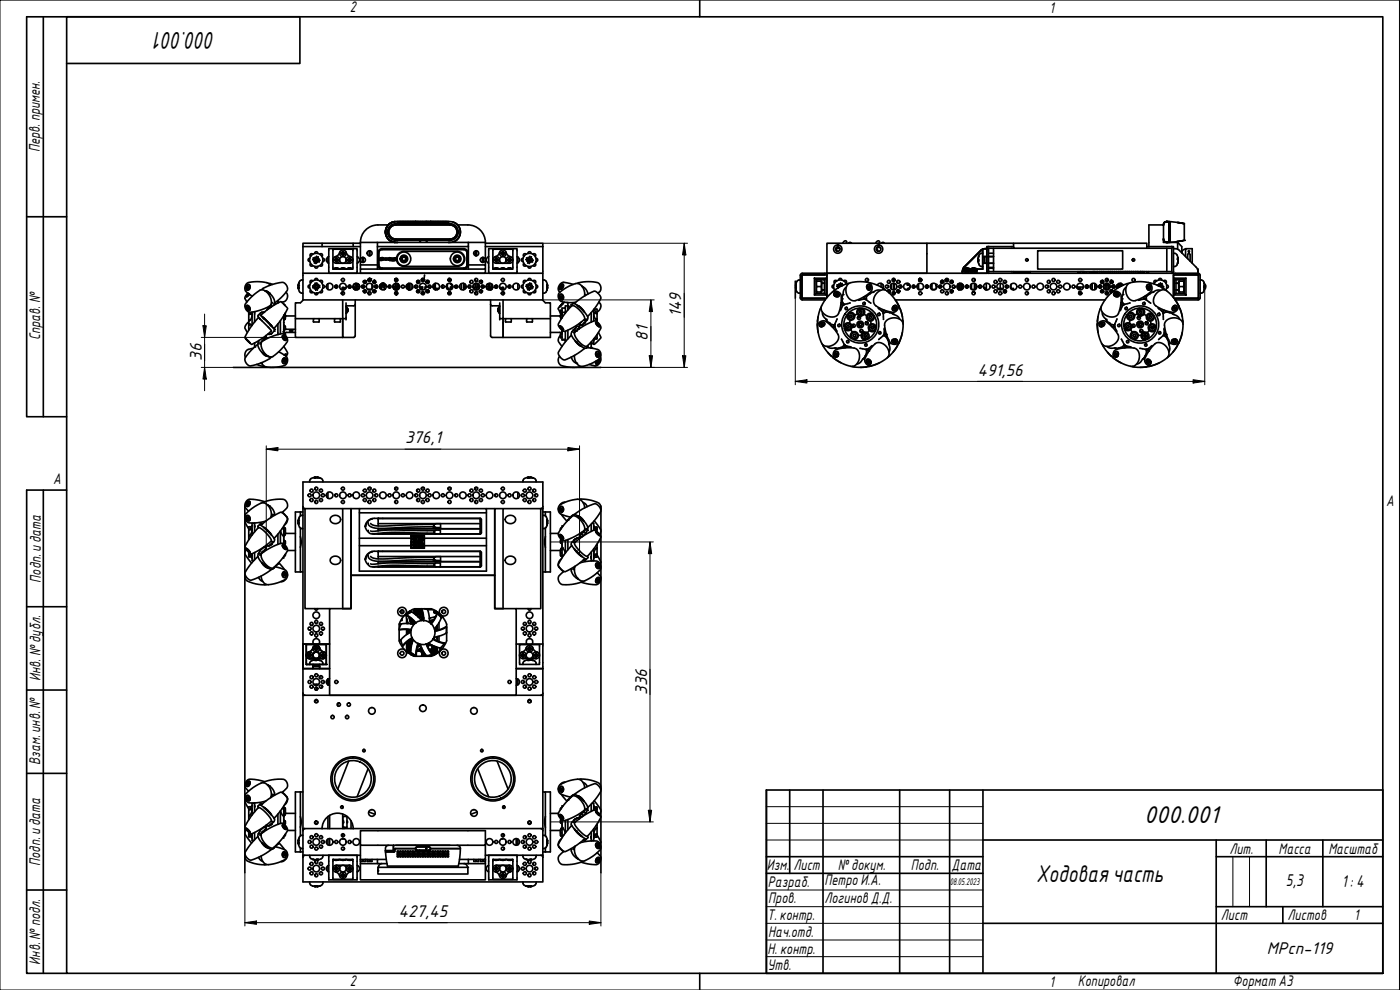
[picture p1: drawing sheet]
<svg xmlns="http://www.w3.org/2000/svg" width="420mm" height="297mm" viewBox="0 0 420 297" stroke-linecap="round" stroke-linejoin="round" font-family="sans-serif">
<defs><g id="words">
<g font-size="7">
<text x="64.5" y="9.5" transform="rotate(180 64.5 9.5)">000.001</text>
<text x="343.3" y="247">000.001</text>
<text x="310.9" y="264.6">Ходоваячасть</text>
</g>
<g font-size="4.9">
<text x="204.5" y="95.2" transform="rotate(-90 204.5 95.2)">149</text>
<text x="194.5" y="102.3" transform="rotate(-90 194.5 102.3)">81</text>
<text x="60.5" y="108.3" transform="rotate(-90 60.5 108.3)">36</text>
<text x="293.3" y="112.7">491,56</text>
<text x="121.6" y="133">376,1</text>
<text x="194.2" y="208.4" transform="rotate(-90 194.2 208.4)">336</text>
<text x="385.9" y="265.9">5,3</text>
<text x="402.7" y="266.2">1: 4</text>
<text x="119.6" y="275.1">427,45</text>
<text x="380.2" y="286.2">МРсп-119</text>
</g>
<g font-size="4.4">
<text x="105" y="3.7">2</text>
<text x="315" y="3.8">1</text>
<text x="11.9" y="45.7" transform="rotate(-90 11.9 45.7)">Перв. примен.</text>
<text x="12" y="102.2" transform="rotate(-90 12 102.2)">Справ. №</text>
<text x="16" y="145.2">A</text>
<text x="416" y="151.7">A</text>
<text x="12.2" y="174.8" transform="rotate(-90 12.2 174.8)">Подп. идата</text>
<text x="12.2" y="204.3" transform="rotate(-90 12.2 204.3)">Инв. №дубл.</text>
<text x="12" y="229.5" transform="rotate(-90 12 229.5)">Взам. инв. №</text>
<text x="369" y="256.1">Лит.</text>
<text x="383.7" y="256.1">Масса</text>
<text x="398.7" y="256.1">Масштаб</text>
<text x="12.1" y="259.7" transform="rotate(-90 12.1 259.7)">Подп. идата</text>
<text x="230.2" y="261.1">Изм.</text>
<text x="238.2" y="261.1">Лист</text>
<text x="251.5" y="261">№докум.</text>
<text x="273.4" y="261.2">Подп.</text>
<text x="285.6" y="261.1">Дата</text>
<text x="230.5" y="266.1">Разраб.</text>
<text x="247.4" y="265.7">Петро И.А.</text>
<text x="230.6" y="271.1">Пров.</text>
<text x="247.4" y="270.9">Логинов Д.Д.</text>
<text x="230.2" y="276.1">Т. контр.</text>
<text x="230.5" y="281.1">Нач.отд.</text>
<text x="366.4" y="276.1">Лист</text>
<text x="386.4" y="276.1">Листов</text>
<text x="406.4" y="276">1</text>
<text x="230.4" y="286.1">Н. контр.</text>
<text x="12.1" y="289.4" transform="rotate(-90 12.1 289.4)">Инв. №подл.</text>
<text x="230.3" y="291.1">Утв.</text>
<text x="105" y="295.9">2</text>
<text x="315" y="296.1">1</text>
<text x="323.5" y="295.8">Копировал</text>
<text x="370" y="295.8">Формат А3</text>
</g>
<text font-size="2.8" x="285" y="265.5">08.05.2023</text>
</g></defs>
<g fill="none" stroke="#000" stroke-width=".5">
<path d="M90.9 74v8M90.9 74h17.3M93 77.5a.46 .46 0 0 0-.5 .5 .46 .46 0 0 0 .5 .4M93.2 79a.46 .46 0 0 0 0 .7 .46 .46 0 0 0 .7 0M93.9 76.3a.46 .46 0 0 0-.7-.1 .46 .46 0 0 0 0 .7M94.2 77.9h-.4l.7 .2M94.2 77.9l.5 .3-.1 .4M94.3 77.7l-.1 .2M94.3 77.7h.4M94.5 76a.46 .46 0 0 1 .4-.5 .46 .46 0 0 1 .5 .5M94.5 79.9a.46 .46 0 0 0 .4 .6 .46 .46 0 0 0 .5-.6M94.5 78.1l.1 .1"/>
<path d="M94.5 78.1l-.3 .3 .4-.2M94.5 77.2l.2 .4M94.6 78.2l-.2 .7 .2-.3M94.6 78.6l.2 .1M94.6 78.2l-.4 .2M94.7 77.6l-.7-.2 .3 .3M94.7 77.6h.1M94.7 77.6v.1M94.8 77.6h-.1M94.8 77.6l-.3-.4 .2 .4M95 77.3l.3 .1M95 77.3v-.4l-.2 .7"/>
<path d="M95 77.3l-.3 .4M95.1 78.4l-.3 .7v-.4M95.1 78.3l.2 .4M95.2 78.3l-.1 .1M95.2 78.3l.1 .4-.2-.3M95.2 77.4l.3-.3-.2 .6M95.2 77.4l-.1 .3 .5 .4M95.3 77.7v.1M95.3 77.7l.4-.1-.4 .2M95.3 77.8h.1M95.3 77.8l.7 .3h-.4M95.4 78.3l.4 .3-.3-.3"/>
<path d="M95.4 78.3h-.2M95.4 78.2l.1 .1M95.4 78.2l-.5 .2-.1 .3M95.6 78.1l-.1 .2M95.7 77.6l-.4 .2M96 76.3a.46 .46 0 0 1 .7-.1 .46 .46 0 0 1-.1 .7M96.6 79a.46 .46 0 0 1 .1 .7 .46 .46 0 0 1-.7 0M96.7 74v-1h9.3v1M96.7 73h-5.8v1M96.9 77.5a.46 .46 0 0 1 .5 .5 .46 .46 0 0 1-.5 .4M98.4 77.1v1.8M98.7 77a1 1 0 0 0-.8 1 1 1 0 0 0 .8 1"/>
<path d="M98.7 74.6h8.5v7.4h-8.5zM99.9 74.8h6v5.9h-6zM100.6 77.9v.1M100.6 78l-.2 .1h.3M100.6 77.7l.1 .1M100.6 77a1 1 0 0 0-.7 1.1 1 1 0 0 0 1 .9M100.6 77a1 1 0 0 1 1.3 .9 1 1 0 0 1-1 1.1M100.7 78l.2 .2M100.7 78h-.1M100.7 78.1h.1M100.7 77.8l-.3 .1h.2M100.7 78.1l-.1 .2 .2-.1"/>
<path d="M100.7 78.1v.1M100.7 77.8h.1M100.7 78.2h.1M100.8 78.2v.3M100.8 77.8l-.2-.1 .1 .1M100.8 77.8h-.1M100.8 78.1l-.2 .2M100.8 77.5v.3M100.8 77.5l.1 .2M100.8 78.5h.1M100.9 78.3l-.1 .2M100.9 77.7h.1"/>
<path d="M100.9 78.3h.1M100.9 77.7l-.3 .2M100.9 78.2v.1M100.9 79h4M100.9 77.7l.1 .2M100.9 78.2l.1 .1M101 77.7v-.2l.1 .3M101 78.3v.2M101 77.7h-.1M101 78.5h.1M101 78.1l-.1 .1M101 77.9l.2 .1"/>
<path d="M101.1 78.2l-.1 .3M101.1 77.8l.1-.1-.1 .1M101.1 77.8h.1M101.1 78.2h.1M101.1 78.2l.1 .1M101.1 77.8l.3 .1h-.2M101.1 78.1l.1 .2-.1-.1M101.1 78.1v.1M101.2 78.1h-.1M101.2 78.1h.2M101.2 78l-.2 .1M101.2 78h.1"/>
<path d="M101.2 77.7l-.1 .1M101.2 78l.2 .1M101.2 77.9v.1M102 75.7l-.7 1-.7 .3M102.4 76.1h.3M102.4 76.1h.1M102.6 75.9v.1M102.6 76l-.2 .1M102.6 76l.3 .2M102.6 75.9l.1 .1M102.6 75.7l.2 .2M102.7 75.9h-.3h.2"/>
<path d="M102.7 75.8v.1M102.7 76.1l-.1 .2 .2-.1M102.7 76.1v.1M102.7 75.8h.1M102.7 76.2h.1M102.8 76.2h.1M102.8 75.8l-.2-.1 .1 .1M102.8 75.8h-.1M102.8 76.1l-.2 .2M102.8 75.5v.2M102.8 75.5l.1 .2M102.8 76.2v.3l.1-.2"/>
<path d="M102.8 75.7v.1M102.9 75.7h.1M102.9 76.3h.1M102.9 75.7l-.2 .3M102.9 76.2v.1M103 75.7v.2M103 75.5v.2M103 75.5l.1 .3M103 75.5h.1M103 76.1v.2M103 75.9l.2 .1M103 76.1l.1 .1"/>
<path d="M103.1 76.2l-.1 .3v-.2M103.1 75.8l.1-.1-.1 .1M103.1 75.8h.1M103.1 76.2h.1M103.1 76.2l.1 .1M103.1 75.8l-.1 .1M103.1 75.8l.1 .1M103.1 76.1l.1 .2-.1-.1M103.2 75.9h.2h-.2M103.2 75.7l-.1 .1M103.2 76l.2 .1M103.2 76l-.2 .1"/>
<path d="M103.2 75.9v.1M103.4 76.1h-.3M103.9 75.7l.3 .7 1 .6M104.6 77.9v.1M104.6 78l-.2 .1h.3M104.6 77.7l.1 .1M104.7 78l.2 .3M104.7 78h-.1M104.7 78.1h.1M104.7 77.8l-.3 .1h.2M104.7 78.1l-.1 .2 .2-.1M104.7 78.1v.1"/>
<path d="M104.7 77.8l.1 .1M104.7 77.8h.1M104.7 78.2h.1M104.8 78.2v.3M104.8 77.8l-.2-.1 .1 .1M104.8 77.8h-.1M104.8 78.1l-.2 .2M104.8 77.5v.3M104.8 77.5l.1 .2M104.8 78.5h.1M104.9 78.3l-.1 .2M104.9 77.7l-.3 .2"/>
<path d="M104.9 78.3h.1M104.9 77.7h.1M104.9 77.7l.2 .2M104.9 78.2l.1 .1M105 77.7v-.2v.2M105 78.3v.2M105 77.7h-.1M105 77.7l.1 .1M105 78.2v.3M105 78.5h.1M105.1 78.1l-.2 .1M105.1 77.9h.1"/>
<path d="M105.1 78.1v.1M105.1 78.2h-.1M105.1 77.8l.1-.1-.1 .1M105.1 77.8h.1M105.1 78.2l.1 .1M105.1 78.2h.1M105.1 77.8v.1M105.1 77.8l.3 .1M105.1 78.1l.1 .2-.1-.1M105.2 78.1h-.1M105.2 77a1 1 0 0 1 .7 1.1 1 1 0 0 1-1 .9M105.2 77a1 1 0 0 0-1.3 .9 1 1 0 0 0 1 1.1"/>
<path d="M105.2 78l-.1 .1M105.2 78h.1M105.2 77.7l-.1 .1M105.2 78v.1M105.2 77.9v.1M105.4 77.9h-.2M105.4 77.9h.1M106 73h2.2M107.2 77a1 1 0 0 1 .7 1 1 1 0 0 1-.7 1M108.2 72.7v6.8h5.1M108.2 72.7h5.1M108.2 79.5v1.2"/>
<path d="M108.8 77.3h.2v1.4h-.2zM108.8 78.7h.1M110.8 75.3h.2v1.4h-.2zM110.8 76.7h.1M113.3 72.7h27.3v1.3h-27.3zM113.3 74v6.7M114 75.2l.7-.3h24.5a1 1 0 0 1 1 1v3.6a1.01 1.01 0 0 1-1 1h-24.5a1 1 0 0 1-1-1v-3.6zM114 77.6a.51 .51 0 0 0 .4 .6 .51 .51 0 0 0 .6-.3v.1a.64 .64 0 0 1-1.1-.3zM114.1 77.5h.1M114.1 77.6v.3zM114.2 77.5v-.1a.56 .56 0 0 1 1 .3l-.2 .2-.1-.5zM114.2 77.6l.2 .3-.1-.2-.1 .2z"/>
<path d="M114.5 77.5l.1 .4zM114.6 77.7l.1 .1M114.7 77.7h.1M114.9 77.5v.4zM115 77.5h.1M115.4 77.5h.3v.4l-.2-.1-.1 .2zM115.5 77.6l.1 .1zM115.7 69.7a3.1 3.1 0 0 0 2.4 2.9M115.7 69.7a3.1 3.1 0 0 0 2.7 3M115.7 69.5v.2M115.8 77.5h.3l-.2 .1 .1 .1-.1 .2 .2 .1h-.3zM116.3 77.5l.2 .4h-.4z"/>
<path d="M116.3 77.6l.1 .2zM116.5 67.5a8.4 8.4 0 0 0-6.2 1 5.2 5.2 0 0 0-2.1 4.2M116.6 77.5v.4l.3 .1h-.3zM116.9 77.3l.2 .5-.2 .4zM116.9 77.7l.1 .2zM117 78.1h.1M117.1 67.8l1.5-.7h14.8a3.4 3.4 0 0 1 3.9 1.3 2.64 2.64 0 0 1-.4 2.9 2.64 2.64 0 0 1-2.8 .8h-14.2a2.72 2.72 0 0 1-3.5-3.3zM117.2 77.5h.3l-.2 .1 .2 .1-.2 .2 .2 .1h-.3zM117.2 78.1h.1M117.3 68.1l1.5-.6h16.2a2.12 2.12 0 0 1 2.2 2.1 2.12 2.12 0 0 1-2.2 2.1h-16.2a2.12 2.12 0 0 1-2-1.3 2.12 2.12 0 0 1 .5-2.3zM117.4 78.1h.1M117.5 78.1h.1"/>
<path d="M117.6 77.5l.3 .3v-.3v.5l-.3-.4v.4zM117.7 78.2h.1M118 78.1h.1M117.9 78.1h.1M118 78.1h-.1M118 77.5h.3l-.2 .1 .1 .3h-.2l.3-.1zM118 77.9h.1M118.1 66.6a3.1 3.1 0 0 0-2.4 3M118.1 66.6a3.1 3.1 0 0 0-2.4 3 3.1 3.1 0 0 0 2.4 3.1M118.1 72.6v.1M118.1 72.7h.3M118.1 66.6h.1"/>
<path d="M118.1 78.2h.1M118.3 78.1h.1M118.2 78.1h.1M118.4 77.5h.3l-.2 .1 .2 .1-.2 .2 .2 .1h-.3zM118.4 66.5a3.1 3.1 0 0 0-2.7 3M118.4 66.5l-.3 .1M118.4 66.5h.1M118.4 72.7h.1M118.5 78.1h.1M118.5 66.5a3.1 3.1 0 0 0-2.8 3.1 3.1 3.1 0 0 0 2.8 3.1M118.5 72.7h.3M118.6 78.1h.1"/>
<path d="M118.7 77.5h.1M118.8 77.5h.1M118.9 72.7h.5M119.2 66.5l.4 .1zM119.6 76.1l1-.6 .6-.1h16a2.25 2.25 0 0 1 2.3 2.3 2.25 2.25 0 0 1-2.3 2.2h-16a2.25 2.25 0 0 1-2.1-1.4 2.25 2.25 0 0 1 .5-2.4zM120 66.5l.4 .1zM120.7 66.5l.4 .1zM121.5 66.5l.4 .1zM121.9 78l.2 .1-.6 .5v-.2l-.7 .1-.5-.5 .2-.1v-.5l-.1-.1 .5-.5 .1 .2h.5l.1-.2 .5 .6-.2 .6M122.2 66.5l.4 .1zM123 66.5l.4 .1zM123.7 66.5l.4 .1z"/>
<path d="M124.5 66.5l.4 .1zM124.7 66.5h.5zM124.7 66.5h.1M125.2 66.5l.4 .1zM126 66.5l.4 .1zM126.7 66.5l.4 .1zM127.5 66.5l.4 .1zM127.8 66.5h.2zM128.2 66.5l.4 .1zM128.7 66.5h.5zM129 66.5l.4 .1zM129.2 66.5h.1"/>
<path d="M129.2 66.5h3.9a5.6 5.6 0 0 1 3.4 .3 3.1 3.1 0 0 1 1.6 3.6 3.1 3.1 0 0 1-3 2.3M129.7 66.5l.4 .1zM130.5 66.5l.4 .1zM131.2 66.5l.4 .1zM132 66.5l.4 .1zM132.7 66.5l.4 .1zM133.5 66.5l.4 .1zM134.2 66.5l.4 .1zM134.5 72.7h.5M134.6 72.7h.2M134.8 66.5h-16.3M135.8 66.6a3.1 3.1 0 0 1 2.4 3 3.1 3.1 0 0 1-2.3 3"/>
<path d="M136.6 66.9a3.1 3.1 0 0 1 .1 5.4M137.3 67.5h3.1M137.9 78l.2 .1-.6 .5v-.2l-.7 .1-.5-.5 .2-.1v-.5l-.1-.1 .5-.5 .1 .2 .6-.2 .5 .6-.2 .6M140.4 75.9v3.6M140.4 67.5a5.3 5.3 0 0 1 5.3 5.2M140.4 79.5a1.25 1.25 0 0 1-1.2 1.2M140.4 75.9a1.25 1.25 0 0 0-1.2-1.3h-24.5a1.24 1.24 0 0 0-1.3 1.3v3.6a1.25 1.25 0 0 0 1.3 1.2M140.6 79.5h5.1v1.2h-37.5v1.3h37.5v-1.3M140.6 72.7h5.1M140.6 74v6.7M142.8 75.3h.2v1.4h-.2zM142.8 76.7h.1"/>
<path d="M144.8 77.3h.2v1.4h-.2zM144.8 78.7h.1M145.7 73h17.2v1M145.7 74h17.2M145.7 72.7v6.8M146.7 74.6h8.5v7.4h-8.5zM146.7 77a1 1 0 0 0-.8 1 1 1 0 0 0 .8 1M147.9 74.8h6v5.9h-6zM148.4 77.9h.1M148.4 77.9h.2M148.4 78.1h.1M148.6 77.9v.1"/>
<path d="M148.6 78l-.2 .1M148.6 77.7l.1 .1M148.6 77a1 1 0 0 0-.7 1.1 1 1 0 0 0 1 .9M148.6 77a1 1 0 0 1 1.3 .9 1 1 0 0 1-1 1.1M148.7 78l.2 .2M148.7 78h-.1M148.7 78.1h.1M148.7 78.1h-.3M148.7 77.8l-.3 .1M148.7 78.1l-.1 .2 .2-.1M148.7 78.1v.1M148.7 77.8h.1"/>
<path d="M148.7 78.2h.1M148.7 77.8l.1 .1M148.8 78.2h.1M148.8 77.8l-.2-.1 .1 .1M148.8 77.8h-.1M148.8 78.1l-.2 .2M148.8 77.5v.2M148.8 77.5l.1 .2M148.8 78.5h.1M148.8 77.7v.1M148.8 78.2v.3M148.9 78.3l-.1 .2"/>
<path d="M148.9 77.7h.1M148.9 78.3h.1M148.9 77.7l-.3 .2M148.9 78.2v.1M148.9 79h4M149 77.7v-.2l.1 .3M149 78.3v.2M149 77.7l.1 .2M149 78.5h.1M149.1 78.1l-.1 .2M149.1 77.9h.1M149.1 78.2l-.1 .3"/>
<path d="M149.1 77.8l.1-.1-.1 .1M149.1 77.8h.1M149.1 78.2h.1M149.1 78.2l.1 .1M149.1 77.8l.3 .1h-.2M149.1 78.1l.1 .2-.1-.1M149.1 78.1v.1M149.2 78.1h-.1M149.2 78.1h.2M149.2 78l-.1 .1M149.2 78h.1M149.2 77.7l-.1 .2"/>
<path d="M149.2 78l.2 .1M149.2 77.9v.1M150 75.7a1 1 0 0 1 .9-.7 1 1 0 0 1 1 .7M150 75.7a1 1 0 0 0 .9 1.3 1 1 0 0 0 1-1.3M150 75.7l-.7 1-.6 .3M150.4 76.1h.3M150.4 76.1h.1M150.6 75.9v.1M150.6 76l-.2 .1M150.6 76l.3 .2M150.6 75.9l.1 .1M150.6 75.7l.2 .2"/>
<path d="M150.7 75.9h-.3h.2M150.7 75.8v.1M150.7 76.1l-.1 .2 .2-.1M150.7 76.1v.1M150.7 75.8h.1M150.7 76.2h.1M150.8 76.2h.1M150.8 75.8l-.2-.1 .1 .1M150.8 75.8h-.1M150.8 76.1l-.2 .2M150.8 76.2v.3l.1-.2M150.8 75.7v.1"/>
<path d="M150.9 75.7h-.1M150.9 75.7h.1M150.9 76.3h.1M150.9 75.7l-.2 .3M150.9 76.2v.1M151 75.7l.1 .2M151 76.2v.1M151 75.7h.1M151 76.2v.3v-.2M151 75.7l.1 .1M151 75.5v.2M151 75.5h.1"/>
<path d="M151.1 76.1l-.1 .1M151.1 75.9l.1 .1M151.1 76.1l.1 .2M151.1 76.2h-.1M151.1 75.8l.1-.1-.1 .1M151.1 75.8h.1M151.1 76.2h.1M151.1 75.8l.1 .1M151.1 76.1l.1 .2-.1-.1M151.1 76.1v.1M151.2 75.9h.2h-.2M151.2 75.7l-.1 .2"/>
<path d="M151.2 76l-.1 .1M151.2 75.9v.1M151.9 75.7l.3 .7 1 .6M152.6 77.9v.1M152.6 78l-.2 .1h.3M152.6 77.7l.1 .1M152.7 78l.2 .3M152.7 78h-.1M152.7 78.1h.1M152.7 77.8l-.3 .1h.2M152.7 78.1l-.1 .2 .2-.1M152.7 78.1v.1"/>
<path d="M152.7 77.8l.1 .1M152.7 78.2h.1M152.8 78.2v.3M152.8 77.8l-.2-.1 .1 .1M152.8 77.8h-.1M152.8 78.1l-.2 .2M152.8 78.5h.1M152.9 77.7l-.1-.2v.3M152.9 78.3l-.1 .2M152.9 77.7l-.3 .2M152.9 78.3h.1M152.9 77.7h.1"/>
<path d="M153 77.7l.1 .2M153 78.2v.1M153 77.7v-.2v.2M153 78.3v.2M153 77.7h.1M153 77.7l.1 .1M153 78.2v.3M153 78.5h.1M153.1 78.1l-.1 .1M153.1 77.9h.1M153.1 78.1l.1 .2M153.1 78.2h-.1"/>
<path d="M153.1 77.8l.1-.1-.1 .1M153.1 77.8h.1M153.1 78.2h.1M153.1 77.8l.3 .1h-.2M153.1 78.1l.1 .2-.1-.1M153.1 78.1v.1M153.2 78.1h-.1M153.2 78l-.1 .1M153.2 78.1h.2M153.2 78h.1M153.2 77a1 1 0 0 1 .7 1.1 1 1 0 0 1-1 .9M153.2 77a1 1 0 0 0-1.3 .9 1 1 0 0 0 1 1.1"/>
<path d="M153.2 77.7l-.1 .1M153.2 78l.2 .1M153.2 77.9v.1M155.2 77a1 1 0 0 1 .7 1 1 1 0 0 1-.7 1M155.4 77.1v1.8M157 77.5a.46 .46 0 0 0-.5 .5 .46 .46 0 0 0 .5 .4M157.2 79a.46 .46 0 0 0 0 .7 .46 .46 0 0 0 .7 0M157.9 76.3a.46 .46 0 0 0-.7-.1 .46 .46 0 0 0 0 .7M158.2 77.9h-.3l.6 .2M158.2 77.9l.3 .1 .1 .6M158.3 77.7l-.1 .2M158.3 77.7h.4"/>
<path d="M158.5 76a.46 .46 0 0 1 .4-.5 .46 .46 0 0 1 .5 .5M158.5 79.9a.46 .46 0 0 0 .4 .6 .46 .46 0 0 0 .5-.6M158.5 78.1v.1M158.5 78.1l-.3 .3 .4-.2M158.5 78.2h.1M158.5 78.2l-.3 .2M158.5 77.2l.2 .4M158.6 78.2l-.2 .7 .2-.3M158.6 78.6l.2 .1M158.6 78.2h-.1M158.7 77.6l-.7-.2 .3 .3M158.7 77.6h.1"/>
<path d="M158.7 77.6v.1M158.8 77.6h-.1M158.8 77.6l-.3-.4 .2 .4M159 77.3l.3 .1M159 77.3v-.4l-.2 .7M159 77.3l-.3 .4M159.1 78.4l-.3 .7v-.4M159.1 78.3l.2 .4M159.2 78.3l-.1 .1M159.2 78.3l.1 .4-.2-.3M159.3 77.4l.2-.3-.2 .6M159.3 77.4v.6l.3 .1"/>
<path d="M159.3 77.7v.1M159.3 77.7l.4-.1-.4 .2M159.3 77.8h.1M159.3 77.8l.7 .3h-.4M159.3 78.3l.5 .3-.3-.3M159.3 78.3h-.1M159.4 78.2l.1 .1M159.4 78.2l-.5 .2-.1 .3M159.6 78.1l-.1 .2M159.7 77.6l-.4 .2M160 76.3a.46 .46 0 0 1 .7-.1 .46 .46 0 0 1-.1 .7M160.6 79a.46 .46 0 0 1 .1 .7 .46 .46 0 0 1-.7 0"/>
<path d="M160.9 77.5a.46 .46 0 0 1 .5 .5 .46 .46 0 0 1-.5 .4M162.9 74v8h-72M251.2 74.3h.1M251.2 74.3l.9 .3M251.9 74.2l-.7 .1-.1 1M252.9 73a.67 .67 0 0 1 .5-.7 .67 .67 0 0 1 .7 .3l-.1 .4M253.8 73h.1M254.6 73a.55 .55 0 0 1 1 0M262.7 73a.67 .67 0 0 1 .5-.7 .67 .67 0 0 1 .8 .3l-.1 .4M263 74.7l.3 .1v.5M263.2 74.2h1M263.5 74.1l-.2 .1"/>
<path d="M263.7 73h-.1M264.3 74.4v.1M264.5 73a.55 .55 0 0 1 .9 0M278.2 73h-30v9M293.5 78.4l.2 .7a1.13 1.13 0 0 0 1.2 .9M293.5 77.7l.1-.2 .1 .9-.1-.2M293.5 77.7l.1 .1M293.5 77.6h.1M293.5 78.4h.1M293.5 78.3l.1 .1M293.5 78.2h.2M293.5 77.7h.1"/>
<path d="M293.5 78.2h.1M293.6 78.2v.5l-.1-.3M293.7 78l-.2 .2M293.7 76.9v.1M293.7 76.9l-.2 .7M293.7 77l-.2 .7M294.4 75.2l-5.1 5 5.1-5M294.4 75.2l-5.1 5M294.9 74.8l-.5 .4M294.9 74.8v5.9M294.9 76a1.14 1.14 0 0 0-1.2 1M294.9 79h1.3"/>
<path d="M294.9 77h1.3M294.9 77.1h.5M294.9 78.9h.5M295.4 77.1l.2-.1v2l-.2-.1M295.4 77.1v1.8M295.7 74.6h.5v7.4h-7.4v-.5M295.7 74.6h.5M295.7 74.6l-1.3 .6M296.7 79h1.5M296.7 77h1.5M296.7 76h1.5M296.8 74l-.4 .2-.2 .4"/>
<path d="M298.2 74.5v7M304.2 73h40v1.5h-40zM304.2 73h-26v9h-30M304.2 74.5h-7.5v7h7.5v.5M304.2 74h-8v8M311.4 75.2h25.5v5.5h-25.5zM340 77.7v.6M344.2 74.5h7.5v7h-7.5v.5h15.3M344.2 74h7.3M344.8 74v-6.5h4.4v5.2h4.2l1.3 1.3v1.9l.4-.9 .7-.3M349.2 71.6a1.12 1.12 0 0 0 1.6 1v-6a1.12 1.12 0 0 0-1.6 1 1.13 1.13 0 0 1 1.6-1v6a1.13 1.13 0 0 1-1.6-1M349.2 71.7l.2 .8 .7 .2-.7-.2z"/>
<path d="M350 72.7h.1M350.1 66.5l-.7 .3-.2 .7a.9 .9 0 0 1 1-1M350.2 66.5h.1M350.2 66.5h.5M350.2 74.5v7M350.2 66.5h.7M350.2 66.5l5.2 .6M350.2 72.7h.1M350.2 72.7l5.2-.6-2.2 .4v.2M350.9 66.5l.3 .1v6.1h-.3M350.9 72.7h-.7M350.9 66.5l.3 .1v3v3.1h-.3"/>
<path d="M351.5 74h.7v.6M351.5 74l.5 .2 .2 .4M352.2 74.6h.8l1 .6 5 5 .5 1.3M352.2 76a1.54 1.54 0 0 1 1.3 1.6M352.2 74.6v7.9M353.2 66.7l2.2 .4zM353.4 77.4h.1M353.4 77.4l.1 .3M353.4 77.4l.1 .6M353.4 72.7v2.1M353.5 78.2h.1M353.5 77.7v.1"/>
<path d="M353.5 78v.4v-.2M353.5 78.5l-.1 .6v-.2M353.5 78.4l-.1 .5M353.5 77.6h.1M353.5 78.4h.1M353.5 78.5a1.37 1.37 0 0 1-1.3 1.5M353.5 78.3h.1M353.5 77.7h-.1M353.5 77.6v.1M353.5 77.8v.2M353.5 78.4v.1M353.5 78.2v.2"/>
<path d="M353.5 77.6v-.4v.4M353.5 77.7h.1M353.5 78.3v.1M355.4 67.1v5M355.8 74.7h.1M355.8 77v-2.4h2v4.4M356.4 77.6l.1-1.4 .5-.1 .2 .3v2M73.9 91.8a.86 .86 0 0 1 1 .3 .86 .86 0 0 1-.1 1.1 1.12 1.12 0 0 1-.9-1.4zM74 91.7a.86 .86 0 0 1 .9 .5 .86 .86 0 0 1-.1 1 1.11 1.11 0 0 1-.8-1.5zM74.1 85.6a.59 .59 0 0 1 .9-.1 .59 .59 0 0 1 0 .9 .65 .65 0 0 1-.9 .6 .65 .65 0 0 1-.1-1.1zM74.2 85.5a.76 .76 0 0 1 1 .6 .76 .76 0 0 1-.6 .9 .76 .76 0 0 1-.8-.6 .76 .76 0 0 1 .4-.9zM74.3 92.2h.3l.1 .4h-.3z"/>
<path d="M74.3 86.2l.1 .3M74.3 88.5v.1M74.3 92.3l.3 .3zM74.4 92.1l-.1 .2M74.4 88l-.9 1.4 .6 1.2M74.4 88.4l.2-.1-.3 .2zM74.5 88.3l.2-.1-.4 .4zM74.5 92.6h.1M74.5 88l-.6 1 1-.7M74.6 85.9l-.2 .2M74.7 95.9l.4 .1M74.7 96.6a1.91 1.91 0 0 0-.5 3.2"/>
<path d="M74.7 97.2a.65 .65 0 0 1 .8 .6M74.7 93.6v5.5M74.7 88.3h-.1M75 94.3l.4-.3 .3 .3-1 .1M75 89.6a7.9 7.9 0 0 1 3.7-2.7 3.6 3.6 0 0 1 2.4 4.8l-.1 .1a11.9 11.9 0 0 1-6.4 1.8l-.8-.8-.3-1.1 .2-.5zM75 93.7l-.3 .6M75.4 97.5l-.7 .1M75.7 94.6a1.85 1.85 0 0 1-1 1.7M75.7 93.6v4M76.4 93.5v3.1M77.5 95.4l1 .8 2.9 2.9a15 15 0 0 1-6 4.2l-1.8-1.8-.1-.4a22.9 22.9 0 0 1 4-5.7zM78 94.5l3.8 3.7a.8 .8 0 0 1 .4 1.2l-.7 .7"/>
<path d="M78.1 95.8h.1M78.6 86.9a11.2 11.2 0 0 1 6.6-2.1l.8 .8a1.81 1.81 0 0 1-.6 2.6l-3 2.7M78.6 96.2v.1M78.9 95.2l2.7 2.7M78.9 95.2l2.7 2.7zM78.9 95.2h.1M78.9 95.3h.1M79.2 93.7l-.9 .2-.9 .8v.3l.8 .8-.2-.1M79.4 95.6l-1-.9a15.6 15.6 0 0 1 6-4.1l1.8 1.8a15.2 15.2 0 0 1-4.1 6l-.9-.9M79.5 87.2a3.7 3.7 0 0 1 2.8 3.9l-.1 .5M79.6 87.3l.8 .3 .6 .5M80.5 92.4l-.5 .7"/>
<path d="M80.5 92.4h.1M80.5 98.2h.1M80.6 85l1.2 .3M80.8 98.5h.1M81.1 85.6l-.2-.3a7.2 7.2 0 0 0-5-.7 1.91 1.91 0 0 0-2.3 1.3 1.91 1.91 0 0 0 1.1 2.3l1 .7M81.2 97.4v.2M81.4 92.1l.1-.3-.4 .5M81.4 92l-.2 .2M81.6 97.9h.1M81.8 90.8l-1.3 1.6M83.3 90.2l.1 .2M83.4 90.4v.5"/>
<path d="M83.4 97.2v3.2M83.7 90.8h-.3M84.2 96.2v4M85.2 94.7v2.1M85.2 95.9h.3M85.2 97.8h.3M85.2 95.7h.3M85.2 97.4l.1 .4M85.2 96.8v2.7h-.3M85.2 96.8h.1M85.2 97.4h.1M85.2 91.3l.3 .3"/>
<path d="M85.2 94.7l.5 .1-.2 .9M85.3 94.5l.2 .1M85.4 94.4l.5 .4M85.4 95.7l.1 .2M85.5 95.9l-.3 .2M85.5 97.8v1.1M85.5 98.9l-.3 .1M85.5 94.1h.1M85.5 94.4v1.3M85.7 93.9l-.2 .2M85.8 87.7a1.76 1.76 0 0 1-.6 2.8l-.7 .2M85.9 94.8h2.8"/>
<path d="M87 99.2l.9 .1-.7 .1zM88.7 99.7h-2.8l-.7 .5M88.7 98.8h-3.1l-.4 .5v.9M89.5 86.4a1.52 1.52 0 0 0 1.4 1.6M89.5 85.7l.1-.1v.4M89.5 86.3l.1 .4-.1-.3M89.5 85.6v.1M89.5 86.1l.2 .1M89.5 86.4h.1M89.5 85.7h.1M89.5 85.6h.1M89.5 86.1l.1 .1"/>
<path d="M89.6 86l-.1 .1M89.6 86.3h-.1M89.6 85.6l-.1 .1M89.6 86l.1 .5-.1-.2M89.7 85l-.1 .6M89.7 86.2l-.2 .1M89.7 86.3h-.1M89.7 84.9l-.2 .7M89.7 84.9v.1M90.9 82v8h72v-8M90.9 84a1.38 1.38 0 0 0-1.4 1.5M91 90l-.8 .9h-1.5v10.3h14.2v-5.6h-14.2"/>
<path d="M93 85.5a.46 .46 0 0 0-.5 .5 .46 .46 0 0 0 .5 .4M93.2 87a.46 .46 0 0 0 0 .7 .46 .46 0 0 0 .7 0M93.9 84.3a.46 .46 0 0 0-.7-.1 .46 .46 0 0 0 0 .7M94 95.6l.1 1h1.6l.1-1M94.2 85.9v.3M94.2 85.9h.2M94.3 85.4l.3 .3M94.4 85.9l-.5-.1 .3 .1M94.5 84a.46 .46 0 0 1 .4-.5 .46 .46 0 0 1 .5 .5M94.5 87.9a.46 .46 0 0 0 .4 .6 .46 .46 0 0 0 .5-.6M94.6 85.7l-.2 .2M94.6 85.7h.1"/>
<path d="M94.6 86.3h-.7a.52 .52 0 0 1 .6-.2 .52 .52 0 0 1 .3 .6M94.6 86.3h.1M94.6 86.3l-.2 .3 .3-.2M94.6 86.3l.1 .1M94.6 85.7l-.3-.3 .3 .3M94.6 86.3l-.2 .3M94.7 86.3h-.1M94.7 86.4l.1 .6v-.3M94.7 85.5l-.1 .2M94.7 85.3l-.1-.3 .1 .5M94.7 85.3l.1 .2M94.8 85.5l-.4 .4"/>
<path d="M95 85.3h-.3M95 85.3l.1-.4 .1 .7M95 85.3l.2 .4M95.1 86.7h-.3M95.2 85.6h.1M95.2 85.6l.3-.3-.3 .4M95.2 85.7l.2 .2M95.2 86.2l.1 .1M95.2 86.3v.7l-.1-.3M95.2 85.6v.1M95.2 85.7l.2 .1M95.3 86.3h-.1"/>
<path d="M95.3 86.3l.3 .2M95.3 86.2v.1M95.3 86.2l.3 .3-.4-.2M95.4 85.8l.5-.1-.3 .1M95.5 85.3l-.3 .3M95.6 85.8v.3M95.6 85.8l-.2 .1M95.6 86.1l.4 .1h-.7M95.6 86.1l-.5 .2v.4M96 84.3a.46 .46 0 0 1 .7-.1 .46 .46 0 0 1-.1 .7M96.6 87a.46 .46 0 0 1 .1 .7 .46 .46 0 0 1-.7 0M96.9 85.5a.46 .46 0 0 1 .5 .5 .46 .46 0 0 1-.5 .4"/>
<path d="M98.4 85.1v1.8M100.4 80.6l-.4 .1M100.4 95.6v1h1.6l.1-1M100.4 80.6h.1M100.7 80.5l-.3 .1M100.7 80.5h.1M100.8 80.5h.3M100.9 85.5v1M101.1 80.5h.1M101.1 80.5l.3 .1M101.4 80.6h.1M101.4 80.6l.4 .1"/>
<path d="M102.4 80.6l-.4 .1M102.4 80.6h.1M102.4 86.9h1M102.5 87.9v.1M102.7 86.9v-.6h.6v.6M102.7 87.6v.4h-.2M102.7 80.5h.1M102.7 80.5l-.3 .1M102.8 86.3h.1M102.8 86.3h.3M102.8 80.5l.1 .1M102.9 90v5.6h1v-4.7"/>
<path d="M102.9 87.5v.9M102.9 86.9v-.3h.2v.3M103.1 80.5h-.3M103.1 80.5h.1M103.1 80.5l.3 .1M103.1 86.3h.1M103.4 80.6h.1M103.4 80.6l.4 .1M103.9 95.6v.4M103.9 94h.1M103.9 92h.1M103.9 86.3l-.2 .3"/>
<path d="M103.9 92v2M103.9 92l.5 .8M104.3 92.7l.1 .1M104.3 92.9l.1 .1M104.3 92.7h.1M104.3 92.7v.2M104.3 93.4v.1M104.4 93.3l-.5 .7M104.4 80.6l-.4 .1M104.4 92.9v.1M104.4 93l-.1 .5M104.4 93.2l-.1 .3"/>
<path d="M104.4 92.9h.1M104.4 93.2h.1M104.4 92.9h-.1M104.4 80.6h.1M104.7 80.5l-.3 .1M104.7 80.5h.1M104.8 80.5h.1M104.8 80.5h.2M104.8 80.5l.1 .1M104.9 85.5v.8h.3M105 80.5v.1M105.1 80.5l.3 .1"/>
<path d="M105.1 80.5h-.1M105.1 80.5h.1M105.2 86.3h.1M105.3 86.3l-.5 .1M105.4 80.6h.1M105.4 80.6l.4 .1M106.1 86.6h.1M106.2 86.6v.1M106.2 85.3l.1 1M106.3 86.3h-.3h.4v.6M106.3 86.3h.1M106.4 86.9h1"/>
<path d="M106.4 86.4h.4M106.5 86.9h.3M106.5 86.9h.1M106.5 86.4v.5M106.6 90v10.7l-.2 .5h-3.5v-5.6M106.6 91.3l-.5 .5h-2.2M106.8 86.9h.1M106.8 86.8h.1M106.8 85v.2h.7M106.8 85.2v1.7M107 85.4v1.3h.7M107.1 86v.5h.7"/>
<path d="M107.1 86h.7M107.6 86.7v.1M107.6 86.7h.1M107.7 85.4h-.8v1.3h.5v.2M107.7 85.4h-.7l.1 .6M107.8 86v.4M107.9 85.7l-.1 .3M108.5 86h.5l.2-.4v.8M109 86v.4M109.1 87.2h.8v.3M109.1 84.4h.2v.6M109.1 84.3h.8"/>
<path d="M109.1 87.2h.1M109.2 85.6v.7M109.2 84.3h.2M109.2 84.3h.1M109.3 84.3h.1M109.3 85.8v.4M109.4 84.3h.1M109.4 87.2v.6M109.5 84.3h.1M110 84.5l-.2 .4M110.4 86.9h1M110.5 84.1h.9h-.2v.3"/>
<path d="M110.5 84.1h.1M110.5 84.3v-.2h.6v.3M110.6 83.6l.6 .1M110.7 87.6v.8M110.9 83.5h.1M110.9 83.5v.2M110.9 83.7h.1M111 83.7h.1M111 83.5v.2M111.1 83.5v.2M111.1 84.1v.3h-.4M111.2 83.7h.1"/>
<path d="M111.6 86.7h.1M111.6 85.3v1.4M111.9 85.7v.3M111.9 87.2l.9 .1-.1 .3-.1-.4M112 87.2v.3M112 87.4h.1M112 87.6h.1M112.2 87.2l-.1 .4-.1-.1h.2M112.3 85h.1M112.3 84.1v.6h-.4h.5v.3M112.4 84.1v.6M112.4 87.2l.2 .1"/>
<path d="M112.4 84.1v.6h.4h-.4v.3M112.7 85.6v.8M113 85.5v.9M113.9 86.1h1.5v.7M113.9 85.8v.3M114 86.3l.6 .2h-.5M114.1 85.5l.1-.1v.3zM114.4 85.4l.2 .3h-.3zM114.5 85.4v.2zM114.6 85.1l.1-.1-.2 .1M114.8 85l.2 .1zM114.9 85.4l-.1 .3z"/>
<path d="M115 85.5l.1-.1v.3zM115.2 85h.1M115.3 85.4l.2 .3h-.3l.2-.2zM115.4 86.7h.2M115.4 86.8h.1M115.5 85.4h.2v.3zM115.6 86.7h.1M116.9 85.5v1M117.9 86.1h1.3M117.9 86.1v.1M118.1 86.1v.4M118.1 85.4v.7v-.7"/>
<path d="M118.2 86.7h.1M118.2 86.7l.4 .2M118.5 88h.9M118.6 86.1v.6h-.2M118.7 83.7h.5M118.7 87.6h.4M118.7 86.1v.6h.2M118.7 85v1.1v-1.1M118.7 84.1l.1 .3v-.3h.5v.1M118.9 86.7l.1 .3M118.9 86.7v.3M118.9 86.8l-.2 .2"/>
<path d="M118.9 88.4h.1zM118.9 87.5v.1M118.9 88v.4M118.9 83.5l-.1 .2M119 86.7h.2v-.6l.1 .6h.2M119 86.8l.2 .1M119 87.5v.1M119 88v.4M119.2 83.6v.1M119.2 83.7h.1M119.2 88v.3M119.3 86.1h.5"/>
<path d="M119.4 85.1v1v-1M119.4 84.1h-.9h.2v.3M119.5 86.8l-.2 .1M119.5 86.7v.1M119.5 86.7h.1M119.9 86.1l-.1 .3M122 85.7v.6M122 86.5v-1h.2v1.2M122 85.5h.2M122.7 85v1.9l.4 .1M122.8 85.5h-.1h.1v1.4M123.3 85.1v1.8"/>
<path d="M123.9 86.1l-.1 .4M124.7 86.1h.7M124.7 85.6v.8M125.1 84.4h.8M125.1 84.8h.8M125.2 84.2h.6M125.2 86.1v.2M125.2 87v.6M125.4 87v.6M125.5 86.9v.7M125.7 87v.6M125.9 87.1v.5l-.8-.1v-.2"/>
<path d="M125.9 86.1l.1 .3M126 86.1h.5M126.2 86.7l.3 .2M126.3 86.7h.2v-.6h.3v.9M126.5 88h.9M126.6 83.6v.4M126.7 87.6h.4M126.7 83.6v.4h-.2M126.8 84.4h.3M126.8 83.5v.7h-.3M126.8 84.2h.5M126.8 87.5v.1"/>
<path d="M126.9 84.1l-.1 .1M126.9 84.1h.1M127.1 84.2h.1M127.1 83.9h.1M127.1 83.9h.3v.2M127.1 83.9l-.1 .3M127.1 83.9v.3M127.4 82.6l-.2 1.3M127.4 82.6h.1M127.9 84.4h.9M127.9 86.1v.1M127.9 87.2v.4h.9"/>
<path d="M127.9 86.1h-.3v.6M127.9 84.8h.8M128.1 84.2h.5M128.1 87v.6M128.1 84.2h.1M128.2 86.9v.7M128.3 84.8v.2M128.4 84.8v.2M128.4 86.9v.7M128.5 86.1h.9M128.5 86.1v.2M128.5 87v.6"/>
<path d="M128.7 87.1v.5M129 86.1v.3M129.2 86.1v.3M130.4 85.1v.4h-.3h.3v1.3M130.4 86.1h.2v.8M130.6 85v1.1M131.3 86.7v.2M131.6 86.7h.1M131.6 86.7h-.8l-.1 .3M131.8 86.5l-1.2 .1M132.8 85.5v.9M132.9 85.5v.9"/>
<path d="M134.1 86.5h.1M134.1 86.5l.2 .3M134.2 85.2l.1 1.4M134.3 86.5h.2v.4M134.3 86.8h.1M134.5 88h.9M134.5 83.8v.2M134.5 84.2h.8M134.5 86.5h.2v.5M134.5 88v.2M134.7 87.6h.4M134.7 88v.4"/>
<path d="M134.7 83.6v.4h.4v.2v-.2h.3M134.8 83.6v.4M134.9 83.5l.5 .4M135.1 85l.3 .1M135.4 84h.1M135.4 85.1v.4l.5 .5M135.5 86.1l.1 .6M135.9 86.1h-.7v.8M136.5 86h.9M136.5 86.1h.8M136.7 86.1v.3M136.8 86.1v.3"/>
<path d="M137.4 86.1l-.1 .2M138.4 85.1v1.8M139.1 86.1h.8M139.1 85v2M139.5 85.2v.9M139.5 86.3v.2M139.9 86.3l-.7 .2h.6M140.7 85.6v.8M141 84.6l.1 .2M141.1 85.6v.8M141.1 87.2v.5M142.2 85.3v1.4"/>
<path d="M142.6 85v1.2M142.7 84.4h.5M142.8 85v1.2M143.1 86.2v.7M143.2 87.6v.8M143.3 85.1v1.1M143.5 85.2v1M143.7 85.4l.1 1M143.7 86.6v-.4h-1.3v.7h1M143.9 87.2h.9M143.9 84.3h.8M144.4 84.1v.2"/>
<path d="M144.4 87.2v.7M144.5 85.8v.4M144.6 85.6v.7M144.7 87.2h.1M144.8 84.4h-.3v.6M144.8 86v.4M145.4 86h-.6l-.1-.4-.1 .8M145.9 85.7l.1 .3M146 86h.7M146 86v.4M146.1 85.4h.8l-.2 .6M146.1 85.4h.8v1.3h-.4v.2h.9v-.6h.5"/>
<path d="M146.2 86.7h.1M146.3 86.7h.1M146.3 86.7v.1M146.7 86v.5h-.6M146.9 85.4v1.3h-.7M147 85v.2h-.7M147 86.6h.4M147 86.5h.4M147 85.2v1.7M147.1 86.9h.1M147.1 86.3h.1M147.1 86.3h.3"/>
<path d="M147.2 86.9h.1M147.2 90v10.7l.3 .5h3.5v-5.6M147.2 91.3l.5 .5h2.3M147.3 86.3h.1M147.4 86.6l-.1 .3h-.2M147.6 86.3h.1M147.6 86.3h.2M147.6 85.3l-.1 1M147.6 86.6v.1M147.7 85.4l-.1 .3M147.7 86.6h-.1M147.8 86.3h.1"/>
<path d="M148.4 80.6l-.4 .1M148.4 80.6h.1M148.5 85.8v.3M148.6 86.3l.5 .1M148.6 86.3h.1M148.6 86.3h.3M148.7 80.5h.4M148.7 80.5l-.3 .1M148.7 80.5h.1M148.8 86.3h.1M148.9 86.3h.1M148.9 85.5v.8"/>
<path d="M149.1 80.5h.1M149.1 80.5l.3 .1M149.4 80.6h.1M149.4 93l.1 .2M149.4 93.2h.1M149.4 93.2l.5 .8M149.4 93.2l.1 .2M149.4 92.8h.1M149.4 80.6l.4 .1M149.5 93.2h-.1M149.5 92.5v.9M149.5 93.4h.1"/>
<path d="M149.5 92.5l-.1 .3M149.5 92.5h.1M149.9 92l-.5 .8M149.9 94h.1M149.9 92h.1M149.9 92v2M150 86.3l.1 .3M150 90.9v4.7h1M150 95.6v.4M150.4 80.6h.1M150.4 80.6l-.4 .1M150.4 86.9h1"/>
<path d="M150.5 86.9v-.6h.6v.6M150.7 86.3h.3M150.7 86.3h.1M150.7 80.5h.1M150.7 80.5l-.3 .1M150.7 86.9v-.3h.2v.3M150.8 80.5h.2M150.8 80.5l.1 .1M150.9 86.3h.1M151 86.3h.1M151 90v11.2h14.2v-10.3h-1.5l-.9-.9M151 95.6h14.2"/>
<path d="M151 87.5v.9M151 80.5v.1M151.1 80.5l.3 .1M151.1 80.5h-.1M151.1 80.5h.1M151.1 87.6v.4l.3-.1M151.4 80.6h.1M151.4 80.6l.4 .1M151.7 95.6v1h1.6l.1-1M152.4 80.6l-.4 .1M152.4 80.6h.1M152.7 80.5l-.3 .1"/>
<path d="M152.7 80.5h.1M152.8 80.5h.3M152.9 85.5v1M153.1 80.5h.1M153.1 80.5l.3 .1M153.4 80.6h.1M153.4 80.6l.4 .1M155.4 85.1v1.8M157 85.5a.46 .46 0 0 0-.5 .5 .46 .46 0 0 0 .5 .4M157.2 87a.46 .46 0 0 0 0 .7 .46 .46 0 0 0 .7 0M157.9 84.3a.46 .46 0 0 0-.7-.1 .46 .46 0 0 0 0 .7M158 95.6l.1 1h1.6l.1-1"/>
<path d="M158.2 85.9h-.3l.6 .2M158.2 85.9l.5 .4-.1 .3M158.3 85.7l-.1 .2M158.3 85.7h.4M158.5 84a.46 .46 0 0 1 .4-.5 .46 .46 0 0 1 .5 .5M158.5 87.9a.46 .46 0 0 0 .4 .6 .46 .46 0 0 0 .5-.6M158.5 86.1v.1M158.5 86.1l-.3 .3 .4-.2M158.5 86.2h.1M158.5 86.2l-.3 .2M158.5 85.2l.2 .4M158.6 86.2l-.2 .7 .2-.3"/>
<path d="M158.6 86.6l.2 .1M158.6 86.2h-.1M158.7 85.6l-.7-.2 .3 .3M158.7 85.6h.1M158.7 85.6v.1M158.8 85.6h-.1M158.8 85.6l-.3-.4 .2 .4M159 85.3l.3 .1M159 85.3v-.4l-.2 .7M159 85.3l-.3 .4M159.1 86.4l-.3 .7v-.4M159.1 86.3l.2 .4"/>
<path d="M159.1 86.4h.1M159.2 86.3l-.1 .1M159.2 86.3l.1 .4-.2-.3M159.3 85.4l.2-.3-.2 .6M159.3 85.4l-.2 .3 .5 .4M159.3 85.7v.1M159.3 85.7l.4-.1-.4 .2M159.3 85.8h.1M159.3 85.8l.7 .3h-.4M159.5 86.3l.3 .3-.6-.3M159.5 86.3l-.3-.1-.4 .5M159.6 86.1l-.1 .2"/>
<path d="M159.7 85.6l-.4 .2M160 84.3a.46 .46 0 0 1 .7-.1 .46 .46 0 0 1-.1 .7M160.6 87a.46 .46 0 0 1 .1 .7 .46 .46 0 0 1-.7 0M160.9 85.5a.46 .46 0 0 1 .5 .5 .46 .46 0 0 1-.5 .4M162.9 84a1.54 1.54 0 0 1 1.4 1.6M164.1 85.4h.1M164.1 85.4l.2 .3M164.1 87v.1M164.1 85.4l.2 .6M164.1 85.8h.2M164.3 86.2h.1M164.3 85.7v.1"/>
<path d="M164.3 86l-.1 .4 .1-.2M164.3 86.4l-.2 .6M164.3 86.4h.1M164.3 85.6h.1M164.3 86.5a1.37 1.37 0 0 1-1.4 1.5M164.3 85.7h-.2M164.3 86.4l-.2 .7M164.3 86.2v.2M164.3 85.6v.1M164.3 85.8v.2M164.3 85.6l-.1-.4 .1 .4M164.3 85.7l-.2 .1"/>
<path d="M164.3 86.3h.1M165.2 99.7h2.7l.7 .5-.2-.5 .3 .1M165.2 94.8h2.7M167.9 97.8h.4a1.06 1.06 0 0 1 .7 1.2l-.7-.5zM167.9 97.8l.4 .1a.82 .82 0 0 1 .7 1.1l-.8-.6zM168.1 88.4a.78 .78 0 0 1 1 .6 .78 .78 0 0 1-.6 .9l-.6-.8zM168.1 88.4a.78 .78 0 0 1 1 .6 .78 .78 0 0 1-.7 .9l-.5-.9zM168.2 94.8h-.3M168.3 85.5l.4-.2a.68 .68 0 0 1 .5 .6 .68 .68 0 0 1-.5 .7l-.6 .2-.2-.3zM168.3 94.4v1M168.3 93.1v1M168.3 94.1h.4"/>
<path d="M168.3 95.4h.3M168.3 93.1h.4M168.3 91.6l-.8 1 .7 1.3M168.3 98.3l.3 .3M168.3 89v.1M168.3 91.6v.1M168.3 85.5l.4-.2a.79 .79 0 0 1 .4 .8 .79 .79 0 0 1-.7 .7h-.3l-.2-.4zM168.3 98.2v.1M168.3 94.1l.2 .3M168.3 98.3l.3 .3zM168.3 89.2l.3 .2M168.4 95.5h.2"/>
<path d="M168.4 85.9h.2l-.2 .3zM168.4 88.9l.1 .4zM168.4 95.4l.1 .2M168.5 85.8h.2v.3l-.3 .2-.1-.1M168.5 91.3l-.2 .3zM168.6 98.6h.1M168.6 91.3h.1l-.4 .4M168.7 85.8h.1M168.7 99.3v2.7h.8M168.7 99.2v.1M168.7 94.3l-.4 .1M168.7 94.1l-.1 .3"/>
<path d="M168.7 93.7h.8l.2 .2M168.7 99.1l.1 .1M168.7 93.7v1.6M168.7 99.3h.1M168.7 98.6h.1M169.3 90.7l-1.4 1.4 .4-.4M169.7 92.4h-1v1.3M169.7 99.4v3.2M170.1 90.8l.3 .1M170.4 90.8v2.2M170.4 91.8h-.7v2.1M170.4 99.1v2.6"/>
<path d="M171.6 91.8a3.5 3.5 0 0 1 2.9 1.8l.8 1.2 .2 .8a14.3 14.3 0 0 1-6.2 3.8l-.9-.6-.8-1.1a7.4 7.4 0 0 1 2.2-4zM171.7 99.5a2.34 2.34 0 0 0 1 2.9l.3 .2a4.4 4.4 0 0 0 2.8 1.9l.6-.5v-.3M171.7 99.5h.1M171.9 91.1l-.5 .4 .1 .3M171.9 91.1l1.1 .4 2.6 2.3a1.59 1.59 0 0 1 .5 2.3l-.7 .7M172 85.3l-2.8-.6a1.82 1.82 0 0 0-1.2 3M172.1 99l-.1 .1M172.1 99h.1M172.2 98.9l-.5 .6M172.4 90.9h.1M172.5 98.7l-.2 .3 .5-.5-.4 .3M172.5 90.9l-.6 .2"/>
<path d="M172.5 90.9l-.1 .2M172.5 90.9a16.4 16.4 0 0 1 6.1-3.5l.9 .6 .8 1.1a7.2 7.2 0 0 1-2.2 3.9l-1.8 2M172.6 99.6a16.3 16.3 0 0 1 6.1-3.3l.8 .6 .8 1.1a7.5 7.5 0 0 1-2.3 3.9l-1.8 1.9a3.3 3.3 0 0 1-3.1-2l-.5-.8a1.1 1.1 0 0 1 0-1.4zM172.6 99.2l-.5 .6M172.8 99.4h.1M172.9 99.2v.1M173.2 85a10 10 0 0 1 6.5 0l.6 1.2a1.63 1.63 0 0 1-.9 1.8M173.5 98.7l-.7 .7M173.5 98.6v.1M173.6 91.9l1.5 1.4M173.6 91.9h.1M173.9 98.2l-.4 .4"/>
<path d="M173.9 98.2h.1M173.9 97.9a1.86 1.86 0 0 0-1.8 1.1M173.9 97.4h.3M173.9 98.2l-.1 .1M173.9 97.4h.2M174 97.2l.2 .2 .5 .1M174 97.2h.1M174.1 97.4h.1M174.6 96.5l-.7 .7-.1 1.2M174.6 85.9l.3 .1M174.7 85.9l.1 .1M174.7 97.5h-.8"/>
<path d="M174.7 97.5h.1M174.7 86a2.75 2.75 0 0 1 1.7 2.2M175.4 93.7l-.9-1.2-1.3-.9 1.3 .9 .9 1.2M175.4 96.8h.1M175.4 96.8l-.7 .7M175.4 88.8a2.92 2.92 0 0 0-2.7-3.7 8.5 8.5 0 0 0-5.1 3.4l.1 1.1a2.05 2.05 0 0 0 2.4 1.1h2.7M175.7 95.9l-.3 .3M175.8 88.4l-.1 .3M175.8 88.4h.1M177.4 93.8v2.8M178.2 94.3a2.11 2.11 0 0 0 1 1.8M178.2 92.9v3.4"/>
<path d="M178.8 96.7a1.13 1.13 0 0 1 1 1.3l-.7-.5zM178.8 94l-.4-.3-.2 .3 1 .1M178.8 96.7a1.31 1.31 0 0 1 1.1 1.3l-.7-.4zM179 94l-.7-1.3 .9 .1v3.8M179.1 97.2h.2M179.2 97.1l.4 .5zM179.2 95.7l-.4 .1M179.3 97.2l.2 .3zM179.5 97.5v.1M179.6 99.8l.7 1.5-2 2-.8-.4h.7v-1.2M179.7 90.6l.5 .6a1.98 1.98 0 0 1-1 2.4M238.8 86.4a1.52 1.52 0 0 0 1.4 1.6"/>
<path d="M238.8 85.7l.1-.1-.1 .4M238.8 86.3l.1 .4-.1-.3M238.8 86.4h.1M238.8 85.6v.1M238.8 86.2v.1M238.8 86.1l.1 .1M238.8 85.7h.1M238.8 86.1v.1M238.8 86v.1M238.8 86.3h.1M238.8 85.6h.1M238.8 86l.2 .6-.2-.3"/>
<path d="M238.9 85l-.1 .6M238.9 86.2h-.1M238.9 86.3h-.1M239 84.9l-.2 .7M239 84.9l-.1 .1M240.2 84a1.38 1.38 0 0 0-1.4 1.5M244.4 83.5h3.5v5h-3.5zM244.4 83.5l.5 .5h2.5M244.9 84.5l.1-.1h1.5l.1 .1-.1 3.1h-1.5l-.1-.2M244.9 84v4M245.2 84.4v3.2M245.2 86h1.2"/>
<path d="M245.3 97l.2 2.7M245.5 95.1l-.2 1.4M245.7 96.9l.8-.5a1.91 1.91 0 0 1 2.3 .8 6.7 6.7 0 0 1 2.9 4.2 3.1 3.1 0 0 1-5 1.8 9.8 9.8 0 0 1-1.2-6zM246.2 97a.67 .67 0 0 1 .8-.3 .67 .67 0 0 1 .4 .9 .71 .71 0 0 1-.9 .5 .71 .71 0 0 1-.5-.9zM246.2 97a.65 .65 0 0 1 .9-.3 .65 .65 0 0 1 .2 .9 .68 .68 0 0 1-.8 .5 .68 .68 0 0 1-.5-.9zM246.4 84.4v3.2M246.4 92.3a11 11 0 0 0-1.1 5.5M246.4 92.1l-.1 .4M246.5 97.4v.1M246.6 85h.8M246.6 87h.8M246.8 93.7a4 4 0 0 0 1.4 2.6l.5 .5"/>
<path d="M247.4 88h-2.5l-.5 .5M247.5 82.5h-6.8v7h6.8M247.9 83.5l-.5 .5v4l.5 .5M248.2 82.5h-7.5v7h7.3M248.2 82v7.3M248.7 96.8h.1M248.8 96.8l.8 .6 .9 .1-.1 .2M248.9 88.4a1.93 1.93 0 0 1 2.5-.9 1.93 1.93 0 0 1 1.1 2.4 6.7 6.7 0 0 1-1.5 4.9 3.1 3.1 0 0 1-4.5-2.8l1.2-2.1zM249.8 97.4l-.3 .4M250.2 85.5a.46 .46 0 0 0-.5 .5 .46 .46 0 0 0 .5 .4M250.3 87.9a.84 .84 0 0 1 1.1 0 .84 .84 0 0 1 .3 1 .89 .89 0 0 1-1 0 .89 .89 0 0 1-.4-1zM250.4 87.9a.83 .83 0 0 1 1.1 0 .83 .83 0 0 1 .1 1.1 .87 .87 0 0 1-1-.1 .87 .87 0 0 1-.2-1z"/>
<path d="M250.4 97.6l-.5 .5M250.5 97.5l.7 1.9M250.5 97.5h-.1M250.5 87l-.1 .2M250.5 98l-.7 .1M250.9 88.3l.3 .2zM251.1 88.3h-.4M251.1 88.3l.2 .3M251.1 84.3a.46 .46 0 0 0-.7-.1 .46 .46 0 0 0 .1 .7M251.2 95.7l-.7 1.8M251.5 85.9h-.4l.7 .2M251.5 85.9l.3 .3"/>
<path d="M251.6 85.7l-.1 .2M251.7 84a.46 .46 0 0 1 .5-.5 .46 .46 0 0 1 .4 .5M251.8 86.1v.1M251.8 86.1l-.4 .3 .2-.1M251.8 86.2h.1M251.8 85.2l.2 .4M251.8 86.2l-.4 .2M251.9 85.6l-.6-.2 .3 .3M252 85.6h-.1M252 85.6v.1M252 85.6h.1M252 85.6l-.2-.4 .1 .4"/>
<path d="M252.3 85.3l.2 .1M252.3 85.3v-.4l-.3 .7M252.3 85.3l-.3 .4h-.4M252.4 91.3l.4 .3M252.4 90.9h.5M252.4 90.8h.5M252.5 85.7l.2-.6-.3 .5 .1 .2M252.5 85.7l.1 .1M252.7 89.7l.2 1 .4 .7-.2 .1M252.7 89.7h.1M252.8 85.7l.1-.1-.4 .1M252.8 91.6h.1"/>
<path d="M252.8 91.6l.1 .1M253.2 84.3a.46 .46 0 0 1 .7-.1 .46 .46 0 0 1 0 .7M254 86.2a4 4 0 0 0-1.2 2.7l-.1 .8M254 85.2a2 2 0 0 0-2.8-1 2 2 0 0 0-.7 2.9M254.2 97.7l.4-.1 .3 .4-.1 .4h-.5l-.2-.3zM254.5 85.2a8.9 8.9 0 0 1 6.6-.2l.6 1.2a1.93 1.93 0 0 1-1.3 2.1 6.8 6.8 0 0 1-4.7 1.9 3.3 3.3 0 0 1-1.2-5zM254.8 85a10.9 10.9 0 0 0-4.9 2.6M254.9 96.9a1.19 1.19 0 0 1 .4 2M255 94.6l.4-.1 .4 .3-.1 .4-.5 .1-.3-.3zM255.1 90.9l-2.1 .7-.8 1.6M255.2 96.1a1.19 1.19 0 0 1-.9-1.8l-.8 1.5-.2 2.3a1.19 1.19 0 0 1 1.6-1.2M255.2 96.1l-.2 .8"/>
<path d="M255.3 98.9a1.19 1.19 0 0 1-1.9-.5l.6 1.6 1.7 1.6a1.19 1.19 0 0 1 .1-2M255.3 98.9l.5 .7M255.3 97.7l.4 .2M255.4 97.9l.2 .5M255.4 97.5l.2 .3M255.4 97.3l-.1 .5M255.8 97.8l.3 .3M255.8 99.6a1.19 1.19 0 0 1 1.8 1M255.9 98.1l.2 .1M256 97.3l.2 .9M256.5 94.6a1.19 1.19 0 0 1-1.3 1.5M257.3 94.2a1.19 1.19 0 0 1 .9-1.8l-2.2 .6-1.4 1a1.19 1.19 0 0 1 1.9 .6"/>
<path d="M257.3 94.2a1.19 1.19 0 0 0 2 .1M257.3 94.2l-.8 .4M257.4 95.2v.1M257.6 94.5l.8 .3M257.6 97.6l.6 .2M257.6 97.6h.2M257.7 97.4l-.1 .2M257.7 97.4h.1M257.8 96.8l1 .3-.4 .9-.8-.4zM257.9 97l-.3 .6M257.9 97l-.2 .4M257.9 97h.1"/>
<path d="M257.9 96.8v.2zM257.9 96.8l.6 .3M258 93.4l.4-.2 .3 .2v.5l-.4 .2-.4-.3zM258 95l-.2 .2M258.1 95l-.1 .2M258.1 96.9h.1M258.2 96.9l.3 .2M258.2 97.8l.2 .1M258.2 96.9h-.1M258.2 95.2l-.9 .2M258.3 94.7l-.1 .1M258.3 94.1h.1"/>
<path d="M258.4 94.8h-.1M258.5 97.7h.1M258.5 97.7l-.1 .2M258.5 97.1l.2 .1M258.5 97.1h.1M258.6 97.3l-.1 .4M258.6 97.3h.1M258.7 97.2l-.1 .1M259 99.3l-.9 .2M259.1 99.7l-.2 .4M259.3 99.7l-.1 .2M259.3 94.3a1.19 1.19 0 0 0-.7-1.8l2.1 .7 1.3 1.1a1.19 1.19 0 0 0-1.9 .4"/>
<path d="M259.3 94.3l.3 .1a.55 .55 0 0 1 .5 .3 .55 .55 0 0 1-.1 .6l.4 .8 .9 .2M259.3 89v.7M259.4 99.7l-.8 .5M259.7 88.8l.3 .4M259.7 89.8h.1M259.7 89.8l1.6 1.1M259.7 89.8l-2 .3M260.2 96.5l.1 .9M260.3 85.5a.78 .78 0 0 1 1 .5 .78 .78 0 0 1-.6 1l-.5-.5zM260.3 99.8a1.19 1.19 0 0 0-1.8 .8M260.3 85.5a.78 .78 0 0 1 1 .6 .78 .78 0 0 1-.7 .9l-.5-.9zM260.6 97.1h-.3"/>
<path d="M260.6 96.9h-.3M260.6 85.9h.1M260.6 84.8a10.9 10.9 0 0 1 5.1 2.2M260.8 88.3l-.7 .7-.3 .8M260.8 95.4v.1M260.8 88.3h.1M260.8 95l.4-.3 .4 .2v.4l-.4 .3-.4-.2zM260.9 86.2h.1M260.9 99.1l-.6 .7M261.3 96.3l.1 .9M261.3 90.9v.1M261.3 98.2h.1"/>
<path d="M261.4 98.2l.3-.3 .4 .2 .1 .4-.3 .3-.4-.2zM261.4 97.2a1.19 1.19 0 0 0-.5 1.9M262.3 94.6a1.19 1.19 0 0 1-1 1.7M262.3 94.6l.8 2.2-.1 1.7a1.19 1.19 0 0 0-1.6-1.3M262.9 98.9a1.19 1.19 0 0 1-2 .2M262.9 98.8l-.8 1.6-1.8 1.4a1.19 1.19 0 0 0 0-2M263.2 87.9l.8-.7 .9-.3a2.5 2.5 0 0 1 2.3 1.3 5.5 5.5 0 0 1 2.4 4.2l-.5 .8a1.92 1.92 0 0 1-2.4 .3 6.8 6.8 0 0 1-4.4-2.6v-1.4zM263.5 92.5l1.6 1.4M264.3 87.1a4 4 0 0 0-2.9 .8l-.6 .4M264.4 85v1.1M265 93.7l.1 .2 .8-.2 1 .1M265 93.9l.1 1.9"/>
<path d="M265 85.5v1a1 1 0 0 0-.4-1.4 1 1 0 0 0-1.3 .5M265.1 93.9h-.1M265.1 95.8h.1M265.3 98.5v1.9l-1.6 1.5M265.4 93.1l-.6 .4M265.9 93.2l-.2 .5M266 96.2a3.1 3.1 0 0 1 5 .9 9.9 9.9 0 0 1-1.5 5.9l-1.2 .3a1.92 1.92 0 0 1-1.8-1.7 6.8 6.8 0 0 1-.8-5zM266.3 87.4a.46 .46 0 0 1 .4-.5 .46 .46 0 0 1 .5 .5 .46 .46 0 0 1-.4 .5M266.6 87l.1 .7 .3 .1M266.7 87.2h.5M266.8 87.8h.2M266.9 93.8h.1"/>
<path d="M266.9 93.8l1.3 .6a2.33 2.33 0 0 1 1.8 1.4M267.5 85.2v1.6M268.1 91.9a.63 .63 0 0 1 1-.1 .63 .63 0 0 1-.1 1 .66 .66 0 0 1-1.1 .2 .66 .66 0 0 1 .2-1.1zM268.1 91.9a.63 .63 0 0 1 1-.1 .63 .63 0 0 1-.2 1 .66 .66 0 0 1-1.1 .1 .66 .66 0 0 1 .3-1zM268.2 87.6l.4 .3M268.2 83.5v1M268.2 85v2M268.2 87.5v.9M268.4 83.6v.8M268.4 85v2M268.6 92.1l.1 .1M268.7 90h62.9"/>
<path d="M268.7 90l1.2 2.1M269.2 87.2h.2M269.2 84.4v.4M269.2 87.2h.1M269.2 87.6h.4M269.4 87v.2h.6M269.5 91.4a10.9 10.9 0 0 1 1.4 5.4M269.6 87.2v.7M269.8 87.2v.6M270 84.4v.4M270.1 92.5l.7 2.6M270.3 85.5v.7"/>
<path d="M270.5 85.6v.6M270.6 86.2h-.5v.2M270.8 99.7l-1.2 3.6M271 96.5v.5M272.5 85l-.2 .5h.4l-.3-.1 .2-.3M272.9 85.3l.2 .2M272.9 86.7l-1.3 .1M272.9 86.6a.26 .26 0 0 0-.4-.1 .26 .26 0 0 0 0 .3M274.2 85.5v.9M275.2 85.8v.2M275.7 85.1l-.1 1.7h1.1M275.7 84.1h.9"/>
<path d="M275.8 84.2h.1M275.9 84.1l-.1 .1M276 83.5v.2M276.1 83.5l.4 .2-.5-.1M276.2 84.1l.1 .1M276.3 84.2h.1M276.4 84.2h.1M276.5 84.1l-.1 .1M278 85.6v.8M278.2 85.5v.9M279.5 85.2l-.2 .9v-.6M279.6 86.8h1.1"/>
<path d="M279.7 85.1v1.7M281 85.5v.2M281 85.4v.1M281 85.4v1.2M281 85.7h.1M281.7 85.9h.7M281.9 86v.4M282 86v.4M282.3 84.6h.9M282.3 84.8h.1M282.4 85.6l-.1 .4h-.6M282.4 84.8h.4"/>
<path d="M282.4 84.8v.1M282.5 84.2h.5M282.7 84.7l.1 .3M282.7 84.1v.1M282.9 84.6l-.6 .1M282.9 84.1v.1M283.7 84h.1M283.7 84.1h.1M283.7 83.8h.9M283.7 83.9v.3M283.8 84.2h.4M283.8 84.2h.1"/>
<path d="M283.8 84.2h.8h-.3M283.8 83.9h.2M283.8 83.9h-.1M284 83.9h.1M284.1 84.2h-.1M284.1 84h.3M284.1 83.9v.3M284.1 84.1h.3M284.4 84.2h.1M284.6 83.9h-.2v.3M285.1 84.6h.8M285.3 84.2h.6"/>
<path d="M285.4 87v.2h.6M285.4 87.2v.6M285.6 87.2v.7M285.7 84.1v.1M286 84.4l-.3 .6M286.2 86.3h.2M286.2 86.3h.1M286.4 86.3h.1M286.5 86.3h.1M286.5 86.3l-.5 .1M287.5 86.2h.4M287.5 86h.2"/>
<path d="M287.5 85.4h.2M287.5 85.3v1.4M287.6 85.2h.1M287.7 85.1v1.1M287.7 86.9h.1M287.9 86.8l-.1 .1M287.9 85v1.9M288 85v1.9M288.4 85.4h.2M288.4 85v1.9M288.6 85.1l.1 1.8h-1M288.8 81.5v.5"/>
<path d="M289 80.7h5.9M289 80.7h4.2v.5h-2M289 85.4v1.2M289.1 85.8v.4M289.2 81.2h4M289.2 80.7v.5M289.3 80.2l-.3 .5M289.3 80.2l-.5 1.3M289.7 81.6v.4M289.7 81.6h1M289.7 81.2v.3M289.7 81.5h.9"/>
<path d="M289.7 81.5v.1M290 80.5h-.1a.73 .73 0 0 0-.7 .7M290 80.5h.1M290 85.5v.9M290.1 80.5h.1M290.1 80.5v.1M290.2 85.5v.9M290.2 80.5v.1M290.3 80.5h-.1M290.3 80.5h.1M290.3 80.5l.4 .1M290.6 81.2v.3"/>
<path d="M290.6 81.5l.1 .1M290.7 81.6v.4M290.7 80.6h.1M290.7 80.6l.5 .4M291.2 81v.2M291.2 81.2v.8M291.4 85.4v1.2M291.5 85.2v1.6M291.6 80.6l-.4 .4M291.7 80.6h-.1M291.7 81.6h1M291.7 81.6v.4"/>
<path d="M291.7 86.9h1M291.7 81.2v.3M291.7 81.5h.9M291.7 81.5v.1M291.9 87.6h.1M292 87.6h.1M292 87.6h-.1M292 80.5l-.3 .1M292 80.5h.1M292 80.5h.3M292.1 87.5l-.1 .1M292.3 87.5l.2 .1"/>
<path d="M292.3 80.5l.4 .1M292.3 80.5h.1M292.4 83.6v.8M292.4 85v1.9M292.5 87.6h.1M292.6 83.8v.4M292.6 85.1v1.8M292.6 81.2v.3M292.6 81.5l.1 .1M292.7 81.6v.4M292.7 80.6h.1M292.7 80.6l.4 .2 .1 .4"/>
<path d="M293 85.4v1.2M293.2 81.2v.8M293.7 85.8v.3M293.8 85.7v.5M293.8 86.2l.2 .2M294.1 85.5v.9M294.9 80.7h-1.8l.1 .5M295.2 86.3h.2M295.2 86.3h.4v.5M295.2 86.3h.1M295.3 86.3h.1M295.4 86.3h.1"/>
<path d="M295.6 86.6l.1 .3M295.7 86.9l.5 .1M295.9 85l.1 1.9M296 86.9h.1M296.2 81.4l.2 .4 .4 .2M296.7 80.5h1.5M296.7 80.2h1.5M300.2 85v1.5M301 86.6l-1.6 .1M301.2 84.8h.3v.2M301.3 87.1v.6M301.5 87v.8"/>
<path d="M301.7 87v.8M301.9 87.1v.6M302.1 85.5l-.1 .9M303.3 86.5h.9v.5M303.4 85.3v1.2M304.2 81.5h40M305.6 81.9v.1M308.9 81.9v.1M309 81.9v.1M309.2 81.5v.4h-5M309.2 81.9v.1M323.2 86.1h.1"/>
<path d="M323.3 86.5h.1M323.3 86.3h.9l.2 .2h-1.1M323.5 81.9h.1M323.5 81.5v.5M323.5 86.3l.2 .2M323.9 87.6v.4v-.4M323.9 87.6h.1M324 87.6l-.1 .4M324 88h.6M324 84.4h.3M324 87.6l.1 .4zM324 87.6v.4"/>
<path d="M324.1 81.8h.1M324 81.8h.1M324.1 81.6h-.3v.4M324.1 81.9h.1M324.1 87.6h.3M324.1 81.8v.2M324.1 81.6h-.1M324.1 81.5h.1M324.2 81.9l-.1-.4h1.3v.5M324.5 88v.3M324.9 81.9v-.1l.3 .1M325.1 86.3l-1.8-.2-.1 .2"/>
<path d="M325.8 85.7v.6M325.9 82v-.2h.3v.2M326 85.6v.8M326.2 85.5v.9v-.9M326.4 85.6v.8M326.6 85.8v.3M326.9 81.9l.2-.1-.2 .2M327.2 85.6v.8M327.3 85.5h.1M327.4 85.4v1.2M327.7 81.8v.2M327.8 85.1v1.8"/>
<path d="M328 81.5v.3M328.1 81.8l-.7 .2M328.1 81.5v.3h.8v-.3M328.6 85.1v1.8M328.6 81.6h.1M328.6 81.5l-.3 .1h.3M328.8 81.8v.2M328.8 81.9l.3 .1v-.4h12.7v.4M329 85.4v1.2M329 81.9h.1M329 85.5h.1M329.1 85.8v.4"/>
<path d="M329.3 81.5v.1M329.3 97l.2 2.7M329.5 81.5v.1M329.5 95.1l-.1 1.4M329.7 96.9l.8-.5a1.91 1.91 0 0 1 2.3 .8 6.7 6.7 0 0 1 2.9 4.2 3.1 3.1 0 0 1-5 1.8 9.8 9.8 0 0 1-1.2-6zM329.8 85.7v.5M329.9 81.5v.1M330 85.6v.8v-.8M330.1 81.5v.1M330.2 97a.67 .67 0 0 1 .8-.3 .67 .67 0 0 1 .4 .9 .71 .71 0 0 1-.9 .5 .71 .71 0 0 1-.5-.9zM330.2 97a.65 .65 0 0 1 .9-.3 .65 .65 0 0 1 .2 .9 .68 .68 0 0 1-.8 .5 .68 .68 0 0 1-.5-.9zM330.3 85.5v.9"/>
<path d="M330.3 84.4h.9M330.3 87.6h.9M330.4 84.8h.7M330.4 92.3a11 11 0 0 0-1.1 5.5M330.4 85.6v.8M330.4 92.1l-.1 .4M330.5 97.4v.1M330.5 84.8v.2M330.6 81.5v.1M330.6 86.9l.1 .7M330.7 84.8v.2M330.7 81.5v.1"/>
<path d="M330.8 84.8h.3M330.8 87.6h.3M330.8 93.7a4 4 0 0 0 1.4 2.6l.5 .5M330.9 84.8v.2M330.9 87.6h.1M330.9 84.1v.3M331.1 84.2v.2M331.1 84.8h.1M331.2 81.5v.1M331.3 85.5v1M331.3 85.5h.6v1.5v-1.5h.7v1.4v-1.4h.4h-.4v-.4v.4h-.7v-.5v.5zM331.4 81.5v.1"/>
<path d="M331.7 88h.9M331.9 81.5v.1M331.9 87.6h.5M332 81.5v.1M332.1 87.5v.1M332.2 84.1h.1l-.1 .3M332.2 88v.3l.1-.3M332.2 87.5v.1M332.2 88.2h.1M332.3 87.5v.1M332.3 84.1v.3h-.3M332.4 87.6h.1"/>
<path d="M332.5 81.5v.1M332.6 81.5v.1M332.7 96.8h.1M332.8 96.8l.8 .6 .9 .1-.1 .2M332.9 88.4a1.93 1.93 0 0 1 2.5-.9 1.93 1.93 0 0 1 1.1 2.4 6.7 6.7 0 0 1-1.5 4.9 3.1 3.1 0 0 1-4.5-2.8l1.2-2.1zM333.1 81.5v.1M333.1 84.4h.9M333.2 87.2v.4h.5M333.2 84.8h.8M333.3 81.5v.1M333.4 84.8h.3M333.4 84.1l.2 .3"/>
<path d="M333.4 84.1v.3M333.4 84.8v.2M333.4 84.1h.1M333.5 86.9l.1 .7M333.6 84.8v.2M333.6 87.8h-.2M333.7 87v.7M333.7 86.9l.1 .1M333.7 86.1h.7M333.7 87.7l-.4 .1M333.8 97.4l-.3 .4M333.8 81.5v.1"/>
<path d="M333.8 85.7v.4v-.4M333.8 84.8v.2M333.8 86.3h.6M333.9 81.5v.1M333.9 86.1v.2M334 86.1v.2M334.1 87.4a.46 .46 0 0 0-.5-.5 .46 .46 0 0 0-.5 .5 .46 .46 0 0 0 .4 .5M334.1 85.5v.6M334.2 85.5v.6M334.3 87.9a.84 .84 0 0 1 1.1 0 .84 .84 0 0 1 .3 1 .89 .89 0 0 1-1 0 .89 .89 0 0 1-.4-1zM334.4 86.1l.1 .2M334.4 86.1h.2"/>
<path d="M334.4 87.9a.83 .83 0 0 1 1.1 0 .83 .83 0 0 1 .1 1.1 .87 .87 0 0 1-1-.1 .87 .87 0 0 1-.2-1zM334.4 81.5v.1M334.4 97.6l-.5 .5M334.5 97.5l.1 .7M334.5 85.6v.5v-.5M334.5 97.5h-.1M334.5 98l-.7 .1M334.5 81.5v.1M334.6 98.2l.6 1.2M335 81.5v.1M335.1 88.3h-.4M335.1 88.3l.2 .3"/>
<path d="M335.2 86.1h.7M335.2 81.5v.1M335.2 95.7l-.7 1.8M335.2 86.3h.4M335.3 85.5l1.7 .1M335.3 85.5h.2h-.2v.6M335.5 85.5v.6M335.7 81.5v.1M335.7 85.5v.6v-.6M335.7 85.1v.4M335.8 81.5v.1M335.8 86.1v.1"/>
<path d="M336 85.5h.1h-.1v.6M336.1 85.5v.5M336.3 81.5v.1M336.4 85.5v.4v-.4M336.4 85v.5M336.4 91.3l.4 .3M336.4 90.9h.5M336.4 90.8h.5M336.5 81.5v.1M336.6 85.5h.2l-.2 .3M336.7 89.7l.2 1 .4 .7M336.7 89.7h.1"/>
<path d="M336.8 85.5v.2M336.8 91.6h.1M336.8 91.6l.1 .1M336.9 81.5v.1M337.1 85.6a1 1 0 0 0-1.4-.5 1 1 0 0 0-.4 1.4M337.1 81.5v.1M337.2 91.4l-1 1.8M337.3 91.4l-.2 .1M337.6 81.5v.1M337.7 81.5v.1M338 86.2a4 4 0 0 0-1.2 2.7l-.1 .8M338.2 81.5v.1"/>
<path d="M338.2 97.7l.4-.1 .3 .4-.1 .4h-.5l-.2-.3zM338.4 81.5v.1M338.5 85.2a8.9 8.9 0 0 1 6.6-.2l.6 1.2a1.93 1.93 0 0 1-1.3 2.1 6.8 6.8 0 0 1-4.7 1.9 3.3 3.3 0 0 1-1.2-5zM338.8 85a10.9 10.9 0 0 0-4.9 2.6M338.8 81.5v.1M338.9 96.9a1.19 1.19 0 0 1 .4 2M339 81.5v.1M339 94.6l.4-.1 .4 .3-.1 .4-.5 .1-.3-.3zM339.1 90.9l-1.9 .5M339.2 96.1a1.19 1.19 0 0 1-.9-1.8l-.8 1.5-.2 2.3a1.19 1.19 0 0 1 1.6-1.2M339.2 96.1l-.2 .8M339.3 98.9a1.19 1.19 0 0 1-1.9-.5l.6 1.6 1.7 1.6a1.19 1.19 0 0 1 .1-2 1.19 1.19 0 0 1 1.8 1"/>
<path d="M339.3 98.9l.5 .7M339.3 97.7l.4 .2M339.4 97.9l.2 .5M339.4 97.5l.2 .3M339.4 97.3l-.1 .5M339.5 81.5v.1M339.6 81.5v.1M339.8 97.8l.3 .3M340 97.3l.2 .9-.3-.1M340.1 81.5v.1M340.3 81.5v.1M340.5 94.6a1.19 1.19 0 0 1-1.3 1.5"/>
<path d="M340.7 81.5v.1M340.9 81.5v.1M341.3 94.2a1.19 1.19 0 0 1 .9-1.8l-2.2 .6-1.4 1a1.19 1.19 0 0 1 1.9 .6M341.3 94.2a1.19 1.19 0 0 0 2 .1l.8 .4M341.3 94.2l-.8 .4M341.4 95.2v.1M341.4 81.5v.1M341.5 81.5v.1M341.6 94.5l.7 .3M341.6 97.6l.2 .1M341.6 97.6l.3 .1M341.7 97.4h.1"/>
<path d="M341.7 97.4l-.1 .2M341.8 81.9l.1 .1M341.8 81.6h.4M341.8 81.7h.2M341.8 97.7l.4 .1M341.9 97l-.2 .4M341.9 97h.1M341.9 97l-.3 .6M341.9 96.8v.2zM341.9 96.8l.6 .3M342 93.4l.4-.2 .3 .2v.5l-.4 .2-.4-.3zM342 95l-.2 .2"/>
<path d="M342 82v-.4h1.4v.4M342.1 95l-.1 .2M342.1 96.9h.1M342.2 96.9l.3 .2M342.2 97.8h.1M342.2 96.9h-.1M342.2 97.8l.2 .1zM342.2 95.2l-.9 .2M342.2 81.5v.5M342.3 94.7l-.1 .1M342.3 94.1h.1M342.4 81.5v.1"/>
<path d="M342.5 97.7h.1M342.5 97.7l-.1 .2M342.5 97.1l.2 .1M342.6 97.3l-.1 .4M342.7 97.2l-.1 .1M342.8 97.2l-.9-.4-.3 .8 .8 .4 .4-.8M342.8 81.5v.1M342.9 81.5v.1M343 99.3l-.9 .2M343.1 81.5v.5M343.1 99.7l-.2 .4M343.3 99.7l-.1 .2"/>
<path d="M343.3 94.3a1.19 1.19 0 0 0-.7-1.8l2.1 .7 1.3 1.1a1.19 1.19 0 0 0-1.9 .4M343.3 89v.7M343.4 81.5v.5M343.4 99.7l-.8 .5M343.7 88.8l.3 .4M343.7 89.8l1.6 1.2M343.7 89.8h.1M343.7 89.8l-2 .3M344.1 94.7a1.19 1.19 0 0 0 1.2 1.6M344.2 96.5l.1 .9M344.2 82h-103.4l-.4 .2-.2 .4v6.8l.2 .4 .4 .2h6.8M344.3 85.5a.78 .78 0 0 1 1 .5 .78 .78 0 0 1-.6 1l-.5-.5z"/>
<path d="M344.3 99.8a1.19 1.19 0 0 0-1.8 .8M344.3 85.5a.78 .78 0 0 1 1 .6 .78 .78 0 0 1-.7 .9l-.5-.9zM344.6 97.1h-.3M344.6 96.9h-.3M344.6 85.9h.1M344.6 84.8a10.9 10.9 0 0 1 5.1 2.2M344.8 95.4h.1M344.8 95.4v.1M344.8 95l.4-.3 .4 .2v.4l-.4 .3-.4-.2zM344.9 86.2h.1M344.9 99.1l-.6 .7M345.3 96.3l.1 .9"/>
<path d="M345.3 96.3a1.19 1.19 0 0 0 1-1.7l.7 1.6v2.3a1.19 1.19 0 0 0-1.6-1.3M345.3 98.2h.1M345.4 98.2l.3-.3 .4 .2 .1 .4-.3 .3-.4-.2zM345.4 97.2a1.19 1.19 0 0 0-.5 1.9M346.3 85.2a2 2 0 0 1 2.8-1 2 2 0 0 1 .7 2.9M346.9 98.9a1.19 1.19 0 0 1-2 .2M346.9 98.8l-.8 1.6-1.8 1.4a1.19 1.19 0 0 0 0-2M347.1 84.3a.46 .46 0 0 0-.7-.1 .46 .46 0 0 0 .1 .7M347.2 87.9l.8-.7 .9-.3a2.5 2.5 0 0 1 2.3 1.3 5.5 5.5 0 0 1 2.4 4.2l-.5 .8a1.92 1.92 0 0 1-2.4 .3 6.8 6.8 0 0 1-4.4-2.6v-1.6zM347.5 92.5l1.6 1.4M347.6 85.7h-.1M347.7 84a.46 .46 0 0 1 .5-.5 .46 .46 0 0 1 .4 .5"/>
<path d="M347.8 85.2l.2 .4M347.9 85.6l-.6-.2 .3 .3M348 85.6h-.1M348 85.6v.1M348 85.6h.1M348 85.6l-.2-.4 .1 .4M348.3 85.3l.2 .1M348.3 85.3v-.4l-.3 .7M348.3 85.3l-.3 .4h-.4M348.3 87.1a5.4 5.4 0 0 0-3.5 1.2l-.7 .7-.4 .8M348.5 85.4l.2-.3-.2 .6M348.5 85.4v.6l.4 .1"/>
<path d="M348.5 85.7l.1 .1M348.5 85.7l.4-.1-.3 .2M348.6 85.8h.1M348.6 85.8h-.1M348.6 85.8l.6 .3h-.3M348.9 86.1l-.1 .2-.2-.1M348.9 85.6l-.3 .2M349 93.7l.1 .2M349 93.9l.1 1.9M349.1 93.9h-.1M349.1 95.8h.1M349.2 84.3a.46 .46 0 0 1 .7-.1 .46 .46 0 0 1 0 .7"/>
<path d="M349.3 98.5l-.1 2.1M349.4 93.1l-.6 .4M349.9 93.2l-.2 .5M349.9 87l.1 .1M350 96.2a3.1 3.1 0 0 1 5 .9 9.9 9.9 0 0 1-1.5 5.9l-1.2 .3a1.92 1.92 0 0 1-1.8-1.7 6.8 6.8 0 0 1-.8-5zM350.1 85.5a.46 .46 0 0 1 .5 .5 .46 .46 0 0 1-.5 .4M350.9 93.8l-1-.1-.8 .2M350.9 93.8h.1M350.9 93.8l1.3 .6a2.33 2.33 0 0 1 1.8 1.4M352.1 91.9a.63 .63 0 0 1 1-.1 .63 .63 0 0 1-.1 1 .66 .66 0 0 1-1.1 .2 .66 .66 0 0 1 .2-1.1zM352.1 91.9a.63 .63 0 0 1 1-.1 .63 .63 0 0 1-.2 1 .66 .66 0 0 1-1.1 .1 .66 .66 0 0 1 .3-1zM352.2 82.6v6.7v-6.8h7.5v7h-7.4"/>
<path d="M352.2 81.4l-.2 .4-.5 .2M352.4 83.5h3.5v5h-3.5zM352.4 83.5l.5 .5v4l-.5 .5M352.6 92.1l.1 .1M352.8 82.5h6.9v7h-6.9M352.9 88h2.5l.5 .5M352.9 85h.8M352.9 87h.8M353.5 91.4a10.9 10.9 0 0 1 1.4 5.4M354 84.4v3.2M354 86h1.2M354.1 92.5l.7 2.6"/>
<path d="M354.8 99.7l-1.2 3.6M355 96.5v.5M355.2 86v1.6M355.2 84.4v1.6M355.4 84.5l-.1-.1h-1.5l-.1 .1 .1 3.1h1.5l.1-.2M355.4 84v4M355.9 83.5l-.5 .5h-2.5M359.4 80.7h.1v1.3M359.6 82l.4 .2 .2 .4M360.2 84l.8 .2 .4 .7M360.2 82.6v6.8M360.2 89.4l-.2 .4-.5 .2h-6.8l1.2 2.1"/>
<path d="M361.4 87.1l-.4 .6-.8 .3M361.4 84.9l.1 .7v-.1M361.4 84.9v.1M361.4 85.8h.1M361.4 85.8l.1 .1M361.4 87v.1M361.4 86.3h.1M361.4 84.9l.1 .6M361.4 85.8v.5M361.4 86.1h.1M361.4 86.2h.1M361.5 86.1v.1"/>
<path d="M361.5 86.2v.1M361.5 85.5v.2M361.5 86v.1M361.5 86.4h.1M361.5 86.2l-.1 .1M361.5 85.7h.1M361.5 85.9v.1M361.5 86.5l-.1 .6M361.5 86.3h.1M361.5 86.4l-.1 .6M361.5 85.7v.2M361.5 86.3v.3v-.2"/>
<path d="M361.5 85.7v-.3v.3M361.5 85.8v.2M361.5 85.7v.1M361.5 86.2v.2M73.9 101.7l1.2 1.2zM74.2 102.1l.5 .5zM74.3 102.2h.1M74.3 102.2l.3 .3zM74.6 102.5h.1M76 104.5l-.8 .2a1.81 1.81 0 0 0-1.6 2.6M76.4 102.9h.1M76.4 102.9v1.2"/>
<path d="M77 109.4l2.4 .5M77.4 103.3l-1.6 1.4a5.7 5.7 0 0 0-2.3 3.4l.4 .8a1.58 1.58 0 0 0 1.4 .9 13.3 13.3 0 0 0 6-2.6M77.8 102.1a3.3 3.3 0 0 0 1.9 4.4l1 .6h.9M78.2 109l.5 .1M78.7 105.8l.8 .8 .8 .3-.8-.3-.8-.8M78.7 102.4a12.4 12.4 0 0 1 6.4-2.2l.8 .8a1.59 1.59 0 0 1 .3 1.6 14 14 0 0 1-4.8 4.5 3.7 3.7 0 0 1-2.8-4.6zM79.1 101.8l.3 .2M79.3 106.2l.4 .3M79.3 101.7l-1.2 1.5M79.3 101.7h.1M79.8 100.7l-.5 1M79.9 100.6l-.1 .3"/>
<path d="M79.9 100.8h.1M81.5 100.1l-.5 .1M81.5 100.1l-.6 .2-.5-.1M83.6 105.6l.6 .3a2.6 2.6 0 0 1 2.1 1.8l-.1 .9a1.9 1.9 0 0 1-2.1 1.4 7.2 7.2 0 0 1-5-.3l-.6-.9M84.8 100.7a.98 .98 0 0 1 1 1.4 1.07 1.07 0 0 1-1-1.4zM84.8 100.7a.98 .98 0 0 1 .9 1.4 1.07 1.07 0 0 1-.9-1.4zM85 107.6a.62 .62 0 0 1 .8 0 .62 .62 0 0 1 .1 .9 .62 .62 0 0 1-.8 .6 .62 .62 0 0 1-.4-1zM85 107.6a.74 .74 0 0 1 1 .4 .74 .74 0 0 1-.4 1 .68 .68 0 0 1-.9-.3 .68 .68 0 0 1 .1-.9zM85.1 101.1h.2a.26 .26 0 0 0-.1 .4 .26 .26 0 0 0 .3 .1v-.1M85.2 103.9l1.1 2-.4 1M85.2 100.2v.1M85.2 100.2h.3l.2 .2"/>
<path d="M85.3 100.3h.2l.2 .3M85.3 101.2l.2 .3zM85.3 106.5l.5-.3-.1 .6M85.4 107.9v.1M85.5 108.3h.1M85.5 108.2h.1M85.5 100.2v.3M168 106.9a1.79 1.79 0 0 0 .5 2.8 11.3 11.3 0 0 0 5.9 .2M168.2 100.6a1.76 1.76 0 0 0-.1 2.7l.6 .6M168.2 101.1l.1 .2M168.3 100.2l-.1 .9 .5 .1M168.3 100.2v1.1"/>
<path d="M168.3 101.3h.4M168.3 100.2h.4M169.4 101.9l.3 .4M169.7 101.8l-1 .1M171.5 107.1v.1M171.5 107.2a2.49 2.49 0 0 0 1.5 1.8M171.5 100.6a15.8 15.8 0 0 0-4 5.5l.7 1.1 .8 .7a8.4 8.4 0 0 0 4.9-2.2l1.5-1.2M172.6 102.2l1.1 1.3 .8 .4M172.6 102.2l.8 1 1.1 .7M173 102.6l1.1 1M173 109h.1M176.1 104.3l3.2 .6a1.88 1.88 0 0 1 1 1.9 1.88 1.88 0 0 1-1.5 1.6 7 7 0 0 1-4.8 1.4 3.3 3.3 0 0 1-1.6-3.2"/>
<path d="M177.4 102.6l-.1 1.8M177.4 104.1l.4 .4M178.6 101.5l-.4 .3M178.6 101.5l-.4 .8M179 105.6a.78 .78 0 0 1 .9 .6 .78 .78 0 0 1-.6 .9l-.5-.6zM179 105.5a.78 .78 0 0 1 1 .7 .78 .78 0 0 1-.8 .9l-.4-.6zM179.2 101.4l-.9 .1M179.2 100.4l-.1 1.2-.6 .1M179.2 108.4h.4l-.3 .4zM179.3 106.2l.2 .1-.1 .2zM179.3 108.7h-.1M179.3 108.4l.2 .1-.2 .2z"/>
<path d="M179.4 106.1l.1 .1M179.5 106.2h.1M179.5 108.2v.2M179.5 106.3l-.1 .3M179.7 107.8a.88 .88 0 0 1 .1 1 .88 .88 0 0 1-1 .4l.2-.9M180.2 107.3h.1M180.2 107.3a1.94 1.94 0 0 1-1.6 2.5l-1.8-.4M246.8 103.3l.2 .3M246.9 103.4a10.9 10.9 0 0 0 3.6 4.2M248.2 103.9a4 4 0 0 0 2.9 .6l.8-.1M248.4 105.7l1.1 1.2M249.9 107.2l2.5 1.7"/>
<path d="M250.5 105.2a9 9 0 0 1 6.6-.4 3.2 3.2 0 0 1-1.3 5.2 10 10 0 0 1-5.6-2.8l-.1-1.1zM250.7 105.7a.63 .63 0 0 1 .8 0 .63 .63 0 0 1 .1 .9 .63 .63 0 0 1-.8 .5 .63 .63 0 0 1-.4-.9zM250.8 105.6a.79 .79 0 0 1 .9 .7 .79 .79 0 0 1-.7 .9 .89 .89 0 0 1-.2-1.6zM250.9 106.5l.1 .1M251.9 104.4h.1M252.5 101.8l1 1.7M252.9 104l.1 .4M253.4 103.5l.4 .2M253.5 103.4l-.7 .6-.9 .4M253.5 103.5l2 .6M253.5 103.5h.1M253.6 103.6v.7"/>
<path d="M253.8 103.8l-.3 .6M255.7 110h.4M256.2 100.3h.4l.2 .4-.2 .3h-.4l-.2-.3zM257.6 100.6a1.18 1.18 0 0 1-1.6 1.2l2.2 .5 1.7-.3a1.18 1.18 0 0 1-1.4-1.4M257.6 100.6h.9M259.5 100.3h.1M259.5 100.4l.4 .1 .2 .4-.3 .3-.4-.1-.2-.4zM259.7 106.7l-.8 1.1a2.33 2.33 0 0 1-1.8 1.4M259.7 106.7h.1M260 104.8l.1 .9-.4 1M260.1 105.6l.4 .2M260.1 107.9a.82 .82 0 0 1 1.1 .3 .82 .82 0 0 1-.2 1.1 .95 .95 0 0 1-.9-1.4z"/>
<path d="M260.2 104.8l.5 .5M260.2 107.8a.87 .87 0 0 1 1 .4 .87 .87 0 0 1-.1 1 .92 .92 0 0 1-.9-.3 .92 .92 0 0 1 0-1.1zM260.2 104.8l-.2 .1M260.2 110l-2 .2M260.5 104.7l.2 .7M260.6 108.4l.2 .3zM260.6 108.6h.1M260.9 108.7h-.1M261.4 109.8a10.8 10.8 0 0 1-5.5 .1M261.8 103.7l-1.5 1.1-2.2-.3M262.6 103.2a2.94 2.94 0 0 1 4.2 2.4v.7a2.48 2.48 0 0 1-1.8 1.9 5.5 5.5 0 0 1-4.5 1.4l-.7-.6a1.92 1.92 0 0 1 .3-2.5l1-1.7zM264 108.9l-3.3 1.1"/>
<path d="M265.3 100.4l-.2 .2 .8 .5 .5 .8M265.4 100.2l.6 .1M265.9 100.3l-.6 .2M266.2 100.8l-.4 .2M266.4 101.9h.1M266.4 101.9l.4 1.4a2.3 2.3 0 0 1 0 2.3M266.8 106.9l-.4 .3M267.8 102a.75 .75 0 0 1 1-.3 .75 .75 0 0 1 .3 1.1 .76 .76 0 0 1-1 .1 .76 .76 0 0 1-.3-.9zM267.8 101.9a.78 .78 0 0 1 1-.1 .78 .78 0 0 1 .4 .8 .76 .76 0 0 1-1 .4 .76 .76 0 0 1-.4-1.1zM268.8 102.3l-.1 .1M269.4 103.6l-1.5 2.1M269.9 102.6a10.8 10.8 0 0 1-3.3 4.4"/>
<path d="M330.8 103.3l.2 .3M330.9 103.4a10.9 10.9 0 0 0 3.6 4.2M332.2 103.9a4 4 0 0 0 2.9 .6l.8-.1M332.4 105.7l1.1 1.2M333.9 107.2l2.5 1.7M334.5 105.2a9 9 0 0 1 6.6-.4 3.2 3.2 0 0 1-1.3 5.2 10 10 0 0 1-5.6-2.8l-.1-1.1zM334.7 105.7a.63 .63 0 0 1 .8 0 .63 .63 0 0 1 .1 .9 .63 .63 0 0 1-.8 .5 .63 .63 0 0 1-.4-.9zM334.8 105.6a.79 .79 0 0 1 .9 .7 .79 .79 0 0 1-.7 .9 .89 .89 0 0 1-.2-1.6zM334.9 106.5l.1 .1M335.9 104.4h.1M336.5 101.8l1 1.7M336.9 104l.1 .4"/>
<path d="M337.4 103.5l.4 .2M337.5 103.4l-.7 .6-.9 .4M337.5 103.5l2 .6M337.5 103.5h.1M337.6 103.6v.7M337.8 103.8l-.3 .6M339.7 110h.4M340.2 100.3h.4l.2 .4-.2 .3h-.4l-.2-.3zM341.6 100.6a1.18 1.18 0 0 1-1.6 1.2l2.2 .5 1.7-.3a1.18 1.18 0 0 1-1.4-1.4M341.6 100.6h.9M342.1 104.5l1.9 .3M343.5 100.3h.1"/>
<path d="M343.5 100.4l.4 .1 .2 .4-.3 .3-.4-.1-.2-.4zM344 104.8a3.8 3.8 0 0 1-1.4 3.4l-.8 .8-.7 .2M344 104.8v.1M344.1 105.6l.4 .2M344.1 107.9a.82 .82 0 0 1 1.1 .3 .82 .82 0 0 1-.2 1.1 .95 .95 0 0 1-.9-1.4zM344.2 104.8l.5 .5M344.2 107.8a.87 .87 0 0 1 1 .4 .87 .87 0 0 1-.1 1 .92 .92 0 0 1-.9-.3 .92 .92 0 0 1 0-1.1zM344.2 104.8l-.2 .1M344.2 110l-2 .2M344.5 104.7l.2 .7M344.6 108.4l.2 .3zM344.6 108.6h.1"/>
<path d="M344.9 108.7h-.1M345.4 109.8a10.8 10.8 0 0 1-5.5 .1M345.8 103.7l-1.8 1.2M346.6 103.2a2.94 2.94 0 0 1 4.2 2.4v.7a2.48 2.48 0 0 1-1.8 1.9 5.5 5.5 0 0 1-4.5 1.4l-.7-.6a1.92 1.92 0 0 1 .3-2.5l1-1.7zM348 108.9l-3.3 1.1M349.2 100.6l-1.5 1.3M349.2 100.6h.1M349.3 100.4l-.2 .2 .8 .5 .5 .8M349.4 100.2l.6 .1M349.9 100.3l-.7 .2M350.2 100.8l-.4 .2M350.4 101.9h.1"/>
<path d="M350.4 101.9l.4 1.4a2.3 2.3 0 0 1 0 2.3M350.8 106.9l-.4 .3M351.8 102a.75 .75 0 0 1 1-.3 .75 .75 0 0 1 .3 1.1 .76 .76 0 0 1-1 .1 .76 .76 0 0 1-.3-.9zM351.8 101.9a.78 .78 0 0 1 1-.1 .78 .78 0 0 1 .4 .8 .76 .76 0 0 1-1 .4 .76 .76 0 0 1-.4-1.1zM352.8 102.3l-.1 .1M353.4 103.6l-1.5 2.1M353.9 102.6a10.8 10.8 0 0 1-3.3 4.4M73.7 156l-.2 .7 1.2 2M74.1 154.7a.84 .84 0 0 1 .9 .6 .84 .84 0 0 1-.4 1 1.02 1.02 0 0 1-.5-1.6zM74.1 154.7a.84 .84 0 0 1 .9 .6 .84 .84 0 0 1-.4 1 1.01 1.01 0 0 1-.5-1.6zM74.2 150.7a.53 .53 0 0 1 .8-.2 .53 .53 0 0 1 0 .8l-.2 .3a.53 .53 0 0 1-.7 .3 .53 .53 0 0 1-.2-.8zM74.2 150.6l.2-.2a.64 .64 0 0 1 .8 .5 .64 .64 0 0 1-.4 .7 .53 .53 0 0 1-.8 .3 .53 .53 0 0 1-.1-.9z"/>
<path d="M74.3 151.2l.1 .3M74.4 155.2l-.1 .2M74.4 155.6l.2 .1M74.6 150.9l-.2 .1M75.4 158l-.7 .1v3.9M75.7 159l-.4 1.2-.6 .7M75.7 157.7l-.8 1.2M75.7 158.8l-.2-.2-.4 .3M75.7 158.9l-1 .1M76.4 158.1v-.4v1.9M76.4 156.9v.8M76.4 157h-.7v3.5"/>
<path d="M77.5 158.4a5 5 0 0 1 2.9 2.1l1 1.7a15.6 15.6 0 0 1-6.1 3.9l-1-.8-.8-1a14.6 14.6 0 0 1 4-5.9zM77.9 157.5l1.4 .8 2.5 2.6a1.16 1.16 0 0 1 .6 1 1.16 1.16 0 0 1-.6 1l-.4 .4M78.3 157.6h.1a16 16 0 0 1 6.1-3.9l1 .8 .8 1a16.2 16.2 0 0 1-4.1 6M78.5 157.2l-1.1 .7 .2 .4M78.5 157.2h.1M78.5 157.2h.3M78.9 150.8a10.5 10.5 0 0 1 6.6-.8l.7 .9a1.56 1.56 0 0 1-.2 1.6l-1.4 1.3M79.1 158.2l1.2 .9 1.2 1.4M79.1 158.2l1.2 .9 1.1 1.4M79.4 158.5l1.8 1.7M79.4 150.5l-2.3-.5a3.2 3.2 0 0 0-2.9 .1l-.5 .7a1.89 1.89 0 0 0 .9 2.6M79.5 158.5h.1"/>
<path d="M80.2 151.4l.7 .5M80.2 151.4l.6 .5M80.5 151.7l.3 .2M80.8 151.9a3 3 0 0 1 1.6 2.7M81.7 154.4l-.5 .9a3.4 3.4 0 0 0-2.5-4.4 10.7 10.7 0 0 0-5.2 3.8l.2 1.3a1.83 1.83 0 0 0 2.3 .9l3.8-.6M81.8 154.4h-.1M84.8 153.7l1.3 1.3 .2 .7M85.2 157.9v.7h-.5M85.2 159.3l.5 .1-.2 .9M85.2 158.6v2.3M85.2 158.4h.3M85.5 158.4l.1 .9"/>
<path d="M85.5 158.4v1.9M86.3 155.8a2.12 2.12 0 0 1-.9 1.7M89.5 156.4l.1-.2 .1 1M89.5 157a1.52 1.52 0 0 0 1.4 1.6M89.5 156.3h.1M89.5 156.9h.1M89.5 157h.1M89.5 156.8v.1M89.5 156.4h.1M89.5 156.8l.1 .1M89.6 156.6l-.1 .2M89.6 156.2l-.1 .1"/>
<path d="M89.6 156.2l-.1 .2M89.6 156.9v.5l-.1-.4M89.6 156.9l.1 .3M89.7 157.2h.1M89.7 156.9h-.1M89.7 155.5l-.2 .7zM90.2 153.6v1.2M90.2 158.4v5.8M90.9 152l.2 .4 .4 .2M90.9 152v.6M90.9 152v-7.4h72v7.4M90.9 154.6a1.37 1.37 0 0 0-1.4 1.5"/>
<path d="M90.9 152.6v48M90.9 153.6h-2.2v18h1.5M90.9 152.6h.6M91.5 152.6v30h7.4M91.5 152.6h11.4v30h2.5v-30h-2.5M94.4 143.4h.1M94.5 143.2a1.53 1.53 0 0 0-1.6 1.4M94.5 143.2l-.3 .1 .4-.1M94.5 143.2h.1M94.6 143.2v.1M94.6 143.2l.1 .2M94.6 143.3l-.2 .1"/>
<path d="M94.6 143.2v.2M94.8 143.2h.1M94.8 143.2l-.1 .2M94.8 143.2l-.1 .1M94.9 143.3l-.5 .1M95.2 143.2l.2 .1M95.2 143.2l.1 .1h-.4M95.2 143.2v.1M95.2 143.2h.1M95.3 143.2l.7 .2M95.3 143.2h.1M95.4 143.3l.5 .1"/>
<path d="M95.4 143.2a1.38 1.38 0 0 1 1.5 1.4M95.9 143.4h.1M98.4 147.7v1.8M99.5 155a1.45 1.45 0 0 1 1.9-.3 1.45 1.45 0 0 1 .5 1.9 1.49 1.49 0 0 1-1.9 .4 1.49 1.49 0 0 1-.7-1.8zM105.4 148.5v.3M107.9 152.6h38.1v18.8h-38.1zM107.9 152.6h-2.5v20M107.9 153.9h38.1M109.6 157.9l.4 1 .6 .8M110.5 146.4h.8M110.5 159.1a1.06 1.06 0 0 0 1.4 1.1l1.1-.1a59.1 59.1 0 0 1 12.8-.2l4.5 .1M110.5 156.9a2.01 2.01 0 0 0 2.4 1.6l14.4-.4 4.9 .1v-1.1l-9.9 .4a43.1 43.1 0 0 1-9.9 .2l-1.1-.6"/>
<path d="M111.7 155.6a2.75 2.75 0 0 0-1.9 2.3h-.2M111.7 155.6h.1M111.8 155.6h-.1M113.5 155.5l.1 .1M113.5 155.5a3.2 3.2 0 0 0-3.9 2.4M113.5 155.5v2.3M113.5 157.1h30.6M113.5 155.6h30.6h-29.2M113.5 158.5v.8M113.6 155.5h1.3M113.6 155.5v.1M118.5 146.4h.8"/>
<path d="M126.5 146.4h.8M130.3 157.3l-.1 .8zM130.3 159.2v.8M130.3 159.2v.2M130.3 159.4v.6M130.3 159.2l1.9-.1-.1 1.1M130.3 159.2h-2.1a131.2 131.2 0 0 0-16.9 .1M130.3 159.4h.1M134.5 146.4h.8M142.5 146.4h.8M144.1 155.5l.4 .4v4l-.4 .3zM144.1 158.6l-30.6 .1h30.6"/>
<path d="M144.1 157.1h.1M144.2 156.2v.3M144.2 157.7v.3M144.2 159.2v.4M146 152.6h2.5v20h-43.1M148.5 148.5v.3M151 152.6h-2.5v30h2.5v-30h11.3v30h-7.4M151.9 155.1a1.49 1.49 0 0 1 1.9-.4 1.49 1.49 0 0 1 .7 1.8 1.53 1.53 0 0 1-1.8 .6 1.53 1.53 0 0 1-.9-1.8zM155.4 147.7v1.8M158.4 143.4h.1M158.5 143.2a1.54 1.54 0 0 0-1.6 1.4M158.5 143.2l-.3 .1 .4-.1"/>
<path d="M158.5 143.2h.1M158.6 143.2v.1M158.6 143.3l-.2 .1M158.6 143.2l.1 .2M158.6 143.2v.2M158.8 143.2h.1M158.8 143.2l-.1 .2M158.8 143.2l-.1 .1M158.9 143.3l-.5 .1M159.2 143.2l.1 .1M159.2 143.2l.1 .1h-.4M159.2 143.2v.1"/>
<path d="M159.2 143.2h.1M159.3 143.2l.7 .2M159.3 143.2h.1M159.3 143.3l.7 .1M159.4 143.2a1.38 1.38 0 0 1 1.5 1.4M160 143.4h.1M162.9 152v.6M162.9 154.6a1.53 1.53 0 0 1 1.4 1.6M162.9 152.6v48M162.9 153.6h2.3v18h-2.3M162.9 152l-.2 .4-.4 .2h.6M163.7 153.6v1.2"/>
<path d="M163.7 158.4v13.2M164.1 156v.1M164.1 156l.2 .3M164.1 156.1l.2 .5M164.1 156.4l.2 .1M164.3 156.8v.1M164.3 156.4v.1M164.3 156.6l-.1 .4 .1-.1M164.3 157l-.2 .7 .2-.6M164.3 156.2h.1M164.3 157h.1M164.3 157.1a1.37 1.37 0 0 1-1.4 1.5"/>
<path d="M164.3 156.5v.1M164.3 157v.1M164.3 156.9v.1M164.3 156.3h.1M164.3 156.2l-.1-.4 .1 .5M164.3 156.3l-.2 .1M167.5 152.7h.1M168.1 152.2a.79 .79 0 0 1 1.1 .4 .79 .79 0 0 1-.5 1 .88 .88 0 0 1-.8-.5 .88 .88 0 0 1 .2-.9zM168.2 152a.78 .78 0 0 1 .9 .8 .78 .78 0 0 1-.8 .8l-.4-.6zM168.3 158.5l-.1 .4M168.3 158.5v.3M168.3 158.5h.2"/>
<path d="M168.3 152.8h.1M168.4 154.3l1.8 2.1M168.4 153l.1 .1M169 157.8h-.3v.4M169.5 150.7l-.6 .1-.9 .7M170.5 156.1l1.2-1.2a3 3 0 0 1 3.2 2l.5 1.1v.9a14 14 0 0 1-6.3 3.3l-1-.8-.5-1a8.5 8.5 0 0 1 2.9-4.3zM171.1 155.5l-.7 .6M171.4 155.1v-.1a1.22 1.22 0 0 1 2.1-.1 5.6 5.6 0 0 1 2.9 3.7l-.7 1.5M171.4 155.1v.1M172.5 154.4a15.1 15.1 0 0 1 6.2-3.2l1.1 .7 .5 1a8.1 8.1 0 0 1-2.7 4.2l-1.2 1.1M173.4 154.8l.8 .4 1.1 1.2M173.4 154.8l.8 .4 1 1.1"/>
<path d="M173.8 155.1l1 .9M173.8 149.8a9.9 9.9 0 0 1 6.2 1.4l.3 .8v.8M174.8 159.6l.1 .1M175 150.8l.7 .4 .5 .8M175.1 159.6l-1.1 1.2M175.5 152.4a2.42 2.42 0 0 0-2.2-2.6 8.1 8.1 0 0 0-5.6 2.2l-.1 1.3a2.19 2.19 0 0 0 2.1 1.5l1.7 .4M175.7 158.9l-.7 .9M175.8 160h.1M175.9 159.8l-.2 .3a1.92 1.92 0 0 1-1.8 .9l-.1 .6M177.4 157.3v2.1M177.7 157h.5v2.1M178.2 158.5l.1-.1 .3 .3"/>
<path d="M178.2 157.7l.6 1M178.2 158.8v.3M178.2 158.7l1 .1M178.3 156.3l2 2.7-.4 1.3M178.4 158.1h.7M178.8 159.5l.7 .4 .4 .8zM178.8 159.4l1.2 1.3-.8-.6zM179.1 158.1l.1 1.4M179.1 159.8l.5 .5zM179.2 159.9h.1M179.2 159.9l.3 .3zM73.5 172.4a1.92 1.92 0 0 0 1.9 2.4 10.2 10.2 0 0 0 4.6 .6"/>
<path d="M73.9 164.6l.7 .5 .4 .7zM73.9 164.9l-.4 1.3 2 2.8M73.9 164.5l1.2 1.3-.7-.5zM74.2 165l.5 .4zM74.3 165h.1M74.3 165l.3 .3zM74.6 165.3h.1M74.7 160.6l.3 .1M74.7 165.7v1.4h.7M74.9 161.6l-.2 .2M75 166.5l.7 1M75.2 166.5l.3 .3 .2-.1"/>
<path d="M75.6 166.2l.1 .3-1-.1M75.7 166.1v2.1h.5M76.4 165.8v2.1M77.4 167a15.4 15.4 0 0 0-3.9 5.1l.4 1 1 .9a8.5 8.5 0 0 0 4.9-2l1.6-1.2M77.6 173.2l.5 .8 .8 .4M78.1 165.2h-.1M78.1 165.2l-.1 .2M78.1 165.1l-.5 1a3.1 3.1 0 0 0 1.4 3.1 3.9 3.9 0 0 0 2.6 1.6l.8-.7M78.5 166.1a16.2 16.2 0 0 1 6.2-3.1l1.1 .8 .5 1a8.5 8.5 0 0 1-2.9 4.3l-1.3 1.2a3 3 0 0 1-3.2-2l-.5-1.3zM78.6 168.8l.7 1 1.1 .6-1-.6-.8-.9M78.8 165.5l-.7 .9M78.9 165.5l.1 .2"/>
<path d="M79 169.3l1 .8M79.8 164.4l-1 1.3M79.8 164.4h.1M79.9 164.2l-.1 .4M79.9 164.4h-.1M80.6 163.8h-.7M81.4 163.3l.1-.1-.5 .3M81.4 163.3a.9 .9 0 0 1-1.4 .2l-.1 .7a1.93 1.93 0 0 0-1.8 1M81.4 163.3l-.3 .2M81.7 162.5l-.1 .1M81.7 162.5h.1M82.4 170.1h.1"/>
<path d="M82.4 170l3.1 1a1.88 1.88 0 0 1 .7 2 1.88 1.88 0 0 1-1.6 1.4 6.9 6.9 0 0 1-5 .8l-.8-.9-.4-1.4M83.4 169.1l-.6 .6M83.4 160.3v3M83.7 168.8l1.7 2.2M84.7 163.5a1 1 0 0 1 1 1.3 1.41 1.41 0 0 1-1-1.3zM84.8 163.5a1.13 1.13 0 0 1 1 1.3 1.26 1.26 0 0 1-1-1.3zM85 171.7a.74 .74 0 0 1 .9 .7 .74 .74 0 0 1-.9 .8l-.3-.7zM85 171.7a.74 .74 0 0 1 .9 .7 .74 .74 0 0 1-.9 .7l-.3-.7zM85.1 163.9l.2 .4 .2 .1v-.2M85.2 160.9v2.3M85.2 161.9v.4M85.2 160.9l-.6-.6-.4-1v3.8"/>
<path d="M85.2 162.3l.5 .1v.8l-.5 .1M85.2 167v.4h-.3M85.2 161.9h.1M85.2 160.9h.1M85.2 160.7h.3M85.2 160.3h.3M85.3 172.1l.1 .1M85.3 163.9l.2 .3zM85.3 160.3l.2 .4M85.3 166.7h.2M85.5 160.7h-.3M85.5 164.2v.1"/>
<path d="M85.5 172.4h.1M85.5 162.3v1M85.5 166.4v.3M85.7 160h3M85.7 166.3l-.2 .4M85.8 173.7l-.8 .7-.7 .1M86.3 165.2h2.4M86.3 172.5v.1M90.2 161l.2 1.6-.2 1.6M90.2 164.2v7.4h.7M99.5 167.3a1.45 1.45 0 0 1 1.9-.3 1.45 1.45 0 0 1 .5 1.9 1.49 1.49 0 0 1-1.9 .4 1.49 1.49 0 0 1-.7-1.8zM105.4 172.6h43.1v10h6.4v26h-56v-26h6.5z"/>
<path d="M107.9 161.5h15.5M107.9 163.7h15.5M109.6 167.8l.4 1 .6 .7M110.5 169a1.05 1.05 0 0 0 1.4 1.1l1.1-.1a59.5 59.5 0 0 1 12.8-.2h4.5M110.5 166.7a2 2 0 0 0 2.4 1.7l17.4-.5M111.3 166.9l.3 .4a8.4 8.4 0 0 0 4.5 .4l14.2-.5M111.7 165.5a2.74 2.74 0 0 0-1.9 2.3h-.2M111.7 165.5h.1M111.8 165.5h-.1M111.8 160.2h1.8M111.8 170.1h1.8M113.5 165.4l.1 .1"/>
<path d="M113.5 165.4a3.2 3.2 0 0 0-3.9 2.4M113.5 165.4v2.3M113.5 165.5h30.6M113.5 160v.2M113.5 169.9v.2h30.6M113.5 160.2h30.6M113.5 168.4v.8M113.6 160.2h.1M113.6 170.1h.1M113.6 165.4h1.3M113.6 160.2h30.5M113.6 170.1h30.5"/>
<path d="M113.6 165.4v.1M114.9 165.5h29.2M114.9 160.2h.1M114.9 170.1h.1M123.4 161.5v3h.1M123.4 161.5v-.8h4v3M123.4 163.7h.1M123.4 163.6h.1M123.4 163.5h.1M123.4 163.4h.1M123.4 162.5l.1 .1M123.5 160.7l-.1 .2"/>
<path d="M123.5 160.9h3l.7 .6v.4l-.7 .6h-3zM123.5 162.6v1.9M123.5 162.6h3.1l.8 .7M123.5 162.8h3.1l.6 .5v.5l-.6 .5h-3.1zM124 161.6l.2 .5M124 161.6h.1M124 161.5v.1M124 163.4l.3 .5M124 163.4l.2 .1M124.1 163.4h-.1M124.1 161.6h.1M124.2 161.6l.1 .3"/>
<path d="M124.2 163.5h.1M124.2 163.5l.1 .3M124.2 162.1h.1M124.3 163.9v.1M124.3 161.9l-.1 .2M124.3 161.9h.1M124.3 163.8v.1M124.3 163.8h.1M124.5 161.3h.1M124.5 161.3l-.5 .2M124.5 161.2l-.5 .3M124.6 163.1v.1"/>
<path d="M124.6 163.1l-.5 .3M124.6 161.3l.2 .5M124.6 163.2l.3 .5M124.8 161.9l-.5 .2M124.8 161.8v.1M124.8 163.7l-.5 .3M124.9 163.7l-.6 .3M124.9 163.7h-.1M125.1 162.3v-1.3h.4v1.3M125.1 162.5h.4M125.2 164.2v-1.3h.4v1.3M125.2 164.3h.4"/>
<path d="M125.8 161.6l.3 .3M125.8 161.6l.3 .5M125.9 163.4l.2 .5M125.9 163.4h.1M126 163.4h.1M126.1 162.1h.1M126.1 163.9l.1 .1M126.1 161.9v.2M126.1 161.9h.1M126.4 161.3h.1M126.4 161.3l-.6 .3M126.4 161.2l-.5 .3"/>
<path d="M126.4 163.1l.1 .1M126.4 163.1l-.5 .3M126.4 163.1l-.3 .3M126.4 161.3l.1 .4M126.4 161.3l.3 .5M126.5 161.8l.2 .1M126.5 163.2v.4M126.5 161.8l-.4 .3M126.5 163.2l.2 .5M126.5 161.7h.1M126.5 161.7l.2 .1M126.5 163.6l.2 .1"/>
<path d="M126.6 160.7l.7 .7v.6l-.7 .6h-3.1M126.7 161.9l-.6 .2M126.7 161.8v.1M126.7 163.7l-.5 .3M126.7 163.7h.1M127.3 161.6h.1M127.3 161.8h.1M127.4 163.8l-.8 .7h-3.1M127.4 163.7v.8h-.8M127.4 161.5h18.6M127.4 163.7h18.6M130.2 167.2l2-.2v.4v.8l-2-.2"/>
<path d="M130.3 167.2l-.1 .8zM130.3 160l.5 .2M130.3 169.9l.5 .2M130.3 169.1v.7M130.3 169.1v.1M130.3 169.3v.5M130.3 169.1l1.9-.2-.1 1.2M130.3 169.1h-2.1a131.2 131.2 0 0 0-16.9 .1M130.3 169.2v.1M144.1 165.4l.4 .4M144.1 165.4v4.7M144.1 160.2h.1"/>
<path d="M144.1 170v.1M144.1 170.1h.1M144.1 168.5h-30.6M144.1 167h-30.6M144.2 166.1v.3M144.2 167.6v.3M144.2 169.1v.4M144.5 165.8v3.9l-.4 .4M151.9 167.4a1.49 1.49 0 0 1 1.9-.5 1.49 1.49 0 0 1 .7 1.9 1.53 1.53 0 0 1-1.8 .5 1.53 1.53 0 0 1-.9-1.7zM163.7 161l-.3 1.6 .3 1.6M165.2 165.2h3M165.2 160.1h2.3"/>
<path d="M168 160.4a1.12 1.12 0 0 1 1 1.4 1.28 1.28 0 0 1-1-1.4zM168 160.4a1.09 1.09 0 0 1 1 1.4 1.25 1.25 0 0 1-1-1.4zM168.2 165.9l.1 .9M168.3 164.9l-.1 .9 .5 .1M168.3 162v1M168.3 164.9v1.9M168.3 166.8h.4M168.3 164.9h.4M168.3 160.9l.4 .2v.2h-.1M168.3 161l.2 .3zM168.4 164.6l.3-.1zM168.4 164.6l.1 .3"/>
<path d="M168.5 167.7a1.89 1.89 0 0 0-.7 2.5l1.3 1.3M168.5 161.3h.2M168.6 163l.1 .3M168.6 162l-.4 .1v.7l.5 .2M168.7 163.3h.1M168.7 162v2.3M168.7 164.3l.6 .6 .3 1.1M168.7 164.3v2.3M169.2 166.6h-.5v.8M169.2 171.4l-1.4 1.3a1.81 1.81 0 0 0 1.1 2.7 14 14 0 0 0 5.6-.7M169.7 162.2v3.7M170.4 161.9v3.1"/>
<path d="M171.4 170.6a3 3 0 0 0 1.6 2.8M171.6 163.7h-.1a16.2 16.2 0 0 0-3.9 6l.7 1 1 .8a15.4 15.4 0 0 0 6.2-3.9M172.3 162.7h-.1M172.3 164.7l1.2 1.4 1.2 .9-1.2-.9-1.1-1.4M172.5 162.8a16.1 16.1 0 0 1 6.1-3.7l.9 .8 .8 1a15.3 15.3 0 0 1-4.2 6 8 8 0 0 1-3.7-4zM172.7 165.1l1.7 1.7M173 173.4l.6 .4-.6-.4M173 173.4l.4 .1M173.8 161.7a1.05 1.05 0 0 0-1.5 .4l.5-.4-.4 .3a1.27 1.27 0 0 0-.7 1.9l2.6 2.8 1.6 1M173.9 161.4h-.7M174 160.8v.1M174 160.8h-.1"/>
<path d="M174 160.6l-.1 .4M174 168.9l2-.4a5.5 5.5 0 0 1 3.7 .2l.5 .7a1.91 1.91 0 0 1-1.1 2.5 10.4 10.4 0 0 1-4.3 2.5 3.5 3.5 0 0 1-2.2-4.5l-.5 .9M174.3 166.7h.1M174.9 174.4l-.4 .3M175.1 168l.3 .1M175.4 168.1h.1M176.3 166.9l.1 .5-1 .7M177.4 165.6v2v-.5M177.4 167.5v.8M178.2 164.7v3.5h-.8M178.7 166.3l-.3 .3-.2-.1M178.8 164.6l.4 .1"/>
<path d="M178.9 166.3l-.7 1.2M178.9 169.1a.78 .78 0 0 1 1 .4 .78 .78 0 0 1-.5 1l-.5-.5zM178.9 169a.84 .84 0 0 1 1 .5 .84 .84 0 0 1-.3 1.1 1.02 1.02 0 0 1-.7-1.6zM179 173.6a.53 .53 0 0 1 .8-.2 .53 .53 0 0 1 .1 .8l-.1 .2a.58 .58 0 0 1-.9 .4 .58 .58 0 0 1 0-1zM179.2 173.5l.2-.2a.66 .66 0 0 1 .6 .5 .66 .66 0 0 1-.3 .8 .54 .54 0 0 1-.9 .1 .54 .54 0 0 1 .1-.8zM179.2 166.2l-1 .1M179.2 166.5l1.1 2.1-.2 .6M179.2 164.3a2.66 2.66 0 0 0-1 1.9M179.2 163.5l-.3 .1M179.2 163.3v3.8l-.8 .1M179.2 169.5l.2 .1M179.2 171.8a1.91 1.91 0 0 1 1 2.5 1.91 1.91 0 0 1-2.4 1.1l-3.4-.7"/>
<path d="M179.3 169.6l.1 .3zM179.4 174.2l-.2 .1M179.5 173.8v.2M179.5 169.8l-.1 .2M179.5 160.2v.1M91.9 193.4h6v6h-6zM91.9 193.4v6h6v-6M92.1 196a1 1 0 0 0-.1 1.1 1 1 0 0 0 .9 .5 1 1 0 0 1-1-.9 1 1 0 0 1 .8-1.1zM92.6 196.7h-.2h.3M92.6 196.6h.1M92.6 196.6v.1M92.6 196.3l.1 .1"/>
<path d="M92.7 196.6l.1 .1M92.7 196.6l-.1 .1M92.7 196.5h-.3l.2 .1M92.7 196.7v.1M92.7 196.5h.1M92.7 196.8l-.1 .1 .2-.1M92.7 196.8h.1M92.7 196.4v.1M92.7 196.4l.1 .1M92.7 196.8l-.1 .1M92.8 196.8v.1M92.8 196.4l-.2-.1 .1 .2"/>
<path d="M92.8 196.4h-.1M92.8 196.7l.1 .2M92.8 196.5l-.1 .1M92.8 196.7l-.1 .1M92.8 196.1h.1M92.8 196.1v.3M92.8 196.1l.1 .2M92.8 196.4h.1M92.8 196.9v.2M92.9 196.9l-.1 .2M92.9 196.3h.1M92.9 196.9h.1"/>
<path d="M92.9 196.3l-.1 .2M92.9 196.3l.3 .3M93 196.9v.2M93 196.3h-.1M93 196.4h.1M93 196.1v.2M93 196.1v.3M93 196.1h.1M93 196.7l.1 .1M93.1 196.8l-.1 .1M93.1 196.4l.1-.1-.1 .2M93.1 196.4h.1"/>
<path d="M93.1 196.8h.1M93.1 196.4v.1M93.1 196.4l-.1 .1M93.1 196.8l.1 .1M93.1 196.5h.1M93.1 196.8l.1 .1-.1-.1M93.2 196.7l-.1 .1M93.2 196.7h.2M93.2 196.6l-.3 .3M93.2 196.6v.1M93.2 196.3l-.1 .1M93.2 196.6h.1"/>
<path d="M93.3 196.6v.1M93.4 196.5l-.2 .1M93.4 196.7h.1M93.4 196.5h.1M93.4 196.5h-.2M93.8 198.1l-.6 .4-.3 .9M93.9 198.1h-.1M93.9 199.4v1.2M94 199.4v.4M94 199.8l-.1 .2h2l-.1-.2M94 199.8h1.8M94.5 182.6a.46 .46 0 0 0 .4 .5 .46 .46 0 0 0 .5-.5"/>
<path d="M94.5 198l-.7 .1M94.5 198l-.3 .1 .4-.1M94.5 198h.1M94.6 194.6v.1M94.6 194.7h-.2l.3 .1M94.6 194.7h.2M94.6 194.6h.1M94.6 198h.1M94.6 194.3l.1 .1M94.7 194.5h-.3l.2 .1M94.7 198l-.2 .1h.5M94.7 198v.1"/>
<path d="M94.7 198l.2 .1M94.7 198h.1M94.7 194.5h.1M94.7 194.8l-.1 .1 .2-.1M94.7 194.8h.1M94.7 194.8l-.1 .1M94.8 194.8v.3M94.8 194.4l-.2-.1 .1 .2M94.8 194.4h-.1M94.8 194.7v.4M94.8 194.5l-.1 .1M94.8 194.1v.4z"/>
<path d="M94.9 194.9h.1M94.9 194.3h.1M94.9 197.6h-2h4M94.9 197.6h2M94.9 194.3l.3 .3M95 194.9v.2M95 194.3v-.2v.3M95 194.3h-.1M95 198.1h.1M95 194.4h.1M95.1 194.8l-.1 .1M95.1 194.4l.1-.1-.1 .2"/>
<path d="M95.1 194.8h.1M95.1 194.4v.1M95.1 194.8l.1 .1M95.1 194.5h.1M95.1 194.8l.1 .1-.1-.1M95.1 198l-.1 .1M95.1 198l.3 .1-.2-.1M95.2 194.5h.2zM95.2 194.6l.2 .1-.3 .1M95.2 194.6l-.3 .3M95.2 198l.8 .1M95.2 198h.1"/>
<path d="M95.2 194.3l-.1 .1M95.2 198h-.1M95.2 194.6v.1M95.3 198l.7 .1M95.8 199.4v.4M95.9 199.4v1.2M96 198.1h.1M96 198.1l.7 .4 .2 .9M96.4 196.5h.1M96.4 196.5h.3M96.4 196.5l.2 .1M96.4 196.7h.1"/>
<path d="M96.6 196.6v.1M96.6 196.7h-.2M96.6 196.6h.1M96.6 196.3l.1 .1M96.7 196.6l.1 .1M96.7 196.6l-.1 .1M96.7 196.7v.1M96.7 196.7h-.3M96.7 196.5h.1M96.7 196.8l-.1 .1 .2-.1M96.7 196.8h.1M96.7 196.4v.1"/>
<path d="M96.7 196.4l.1 .1M96.7 196.8l-.1 .1M96.8 196.8v.1M96.8 196.4l-.2-.1 .1 .2M96.8 196.4h-.1M96.8 196.7l.1 .2M96.8 196.5l-.1 .1M96.8 196.7l-.1 .1M96.8 196.4h.1M96.8 196.9v.2M96.9 196.9h.1M96.9 196.3h.1"/>
<path d="M96.9 196.9l-.1 .2M96.9 196.3l-.1-.2v.3M96.9 196.3l-.1 .2M97 196.3l.2 .3M97 196.1v.2M97 196.1l.1 .3M97 196.1h.1M97.1 196.8l-.1 .3v-.2M97.1 196.4l.1-.1-.1 .2M97.1 196.4h.1M97.1 196.8l.1 .1M97.1 196.8h.1"/>
<path d="M97.1 196.4v.1M97.1 196.5h.1M97.1 196.8l.1 .1-.1-.1M97.2 196.5h.2l-.1 .1M97.2 196.7l-.1 .1M97.2 195.6l.5 .4 .2 .6M97.2 196.6l-.2 .3M97.2 196.6l.1 .1M97.2 195.6a1 1 0 0 1 .7 1.1 1 1 0 0 1-1 .9M97.2 195.7l-.7-.4-.5-.6a1.11 1.11 0 0 0-1.1-1.1 1.11 1.11 0 0 0-1.1 1.1l-.5 .6-.7 .4M97.2 196.3l-.1 .1M97.2 196.6v.1"/>
<path d="M97.3 196.7h.1h-.2M97.3 196.6h-.1M97.9 196.6a1 1 0 0 1-1 1M98.9 193.2h-8v7.4v-.5M119.8 189l1.8-.1 1.8 .1M119.8 188.9l1.8-.2 1.8 .2M120.2 192l.1 .3M120.2 192l.6 1.7M120.3 187.2l-.5 1.5M120.3 187.2l-.1 .2M120.6 183v1.1M120.6 185.6v.6h-.3"/>
<path d="M121.4 195l.3 .3M121.4 194.9a1.31 1.31 0 0 0-2 .9 1.31 1.31 0 0 0 1.5 1.5 1.31 1.31 0 0 0 .8-2M121.7 184.3l.8 2.8h.7M121.7 184.3l-.3 .3M121.7 184.3a1.31 1.31 0 0 0-.8-2.1 1.31 1.31 0 0 0-1.5 1.6 1.31 1.31 0 0 0 2 .8l-.9 1.3-.7 1.4v5l.7 1.4 .9 1.2M122 184.5l1.5 1 1.3 1.3M122 184.5l-.1 .1 1.5 1 1.3 1.3M122 188.9l.1 1.3M122 185.5v1.6M122 190.2v.2M122 192.7v2.8M122.1 185.9v1.2"/>
<path d="M122.1 188.9v1.3M122.1 192.6v3M122.1 190.2h.2M122.3 183.8l.2 .4M122.4 186.7v.4M122.4 188.9v1.2M122.4 192.4v3.4M122.4 187l-2.1 .2M122.4 192.4v3.5M122.6 192.2h.1M122.6 188.9v1.1M122.6 192.2v3.6"/>
<path d="M122.7 185.1l.5 2M122.8 188.9v1M122.8 185.4h.4M123 189l.1 .7M123 183.3l-.1 .6-.5-.1M123 185.4v.8M123 189.1v.7M123 192.2v3.4M123.1 185.4v1M123.1 189.3v.4M123.1 192.2v3.4M123.1 189.7l-1.5 1-1.4 1.3"/>
<path d="M123.2 196.4l.5-.3v.5M123.2 195.8v-.4l-.7 .5M123.2 195.8l1.6 .9M123.2 195.8l.3 .2M123.2 187.1l1.1 .2M123.3 195.1v-2.9h-.5v3.5M123.3 185.5v1.6M123.3 196.3v.1M123.3 189.6l-.2 .1M123.4 189l-.1 1 .3 1.3M123.4 188.9v.1M123.4 185.6v1.6"/>
<path d="M123.4 196.2v.3M123.4 188.8v.2M123.4 188.9h.1M123.5 183.6l1.6 1.1 1.3 1.5M123.5 183.6l-1.5 .9M123.5 183.6l-.2 .1M123.6 191.6l-.4 .4-.5 .2M123.6 185.8l.1 1.4M123.6 191.3l.1 .2M123.6 191.3l.1 .1M123.7 191.4l-1.6 1-1.3 1.3M123.7 191.4v.1"/>
<path d="M123.7 192.2l-.1 1M123.7 182.9h2.8M123.7 191.5h.1M123.7 191.5l.6 .7 1.1 .9M123.7 191.5l-1.5 1-1.3 1.4-.1-.2M123.9 192.3l-.5-.1v1.9M123.9 186.1v1.1M123.9 196.2v.5M124 192l-.5 1.7-.3 1.7M124 186.2v1.1M124 196.3v.5M124.2 186.4v.9"/>
<path d="M124.2 196.4v.4M124.3 186.5v.8M124.3 196.4v.5M124.4 182.7h5M124.4 182.7l-1.4 .6-1.3 1M124.5 196.5v.4M124.5 186.7v.4M124.6 196.6v.3M124.7 186.9v.1M124.7 186.9l-.7 .7-.6 1.2M124.7 196.7l.2 .2M124.8 183.5v.3h-.2l.2 .5"/>
<path d="M124.8 184.3h.2M124.8 183.5h.2M124.8 183.5l-.3 .4 .3 .4M124.8 196.7l.1 .1M124.8 186.8l-.1 .1M124.8 186.8h.1M124.9 186.8l-.2 .1M124.9 184.5h.1M125 183.5v.3h.1l-.1 .5M125 183.5l.2 .4-.2 .4M125 195.5a1 1 0 0 1 1.3 .1 1 1 0 0 1 .1 1.3M125.1 195.3h.4"/>
<path d="M125.1 195.2l-.1 .1M125.1 195.1v.1M125.3 195.2h-.2M125.3 194.1v.1M125.3 195.1v.1M125.4 193.1h.2M125.4 193.1h.1M125.4 183.5l.2 .8zM125.4 193.1l-.5 1.8-.1 1.8M125.5 195.3h.7M125.5 185.1h.9l.3 .3v.7l-.4-.7-.8-.3M125.6 194.9l-.3 .3"/>
<path d="M125.6 193.2l-.1 .9M125.6 193.1l-.5 1.8-.2 1.9M125.6 193.1l.9 .3 1.3-.1M125.8 195.1h.1M125.8 194.8v.3h-.3M125.8 193.2v.7M125.8 185.1h.1M125.9 195.1l.3 .1M125.9 193.3v.5M125.9 194.7v.4M126 183.5v.3h-.1l.1 .5M126 184.3h.2"/>
<path d="M126 183.5h.2M126 183.5l-.2 .4 .2 .4M126.1 184.5h.1M126.1 184.5l-1.2 .1M126.1 194.5l.1 .9M126.2 184.5h.6M126.2 193.5v.1M126.2 194.5v.7M126.2 193.6l-.1-.3v.4M126.2 193.6l-1 .6M126.2 193.6l.3 .7M126.2 183.5v.3h.2l-.2 .5"/>
<path d="M126.2 183.5l.3 .4-.3 .4M126.4 195.4l.1 .1M126.4 194.4v1l-.2-.2M126.4 182.7l.5 1.7 .1 1.8M126.5 194.3l1.5 2.5M126.5 194.3l-1.5 .9M126.5 195.5l.2 .3M126.5 194.4v1.1M126.6 183h-2.4v.3M126.6 182.7l.4 1.7 .2 1.8M126.6 183.3h-2.4v.7M126.7 195.7v1.2"/>
<path d="M126.7 195.8l.1 .2M126.7 194.9v.9M126.8 183.8v1.1h-1.5M126.8 196v.9M126.8 195v1M126.8 186.1v-.7h.2v.6l-.5 .2M127 195.4v1.5M127 186.2h.3M127 186.2h-.9l-1.2 .6M127 186.2h.2M127.1 195.6v1.3M127.2 186.2h.1"/>
<path d="M127.3 182.7l1 .1M127.3 186.2l1.3 .4 .7 .5M127.4 195.9v1M127.4 196v.9M127.6 196.3v.6M127.8 196.5v.4M127.9 193.3l.8 1.7 1 1.5M127.9 193.3h.1M128 196.8v.1M128 182.8h.3M128.1 193.2l-.3 .1M128.1 193.2l.7 1.7 1.1 1.5-.2 .1"/>
<path d="M128.1 193.2l-.2 .1M128.2 196.7l-.2 .1M128.3 193.2v.6M128.3 182.8l.6 2.7M128.3 182.9h1.8M128.4 194.1a.7 .7 0 0 1 .9-.5 .7 .7 0 0 1 .4 .9 .7 .7 0 0 1-.9 .4M128.4 193.7l.2-.7 2.5 1.2M128.4 193.1v.6M128.4 193.7l-.1 .2M128.4 194.2a.62 .62 0 0 1 .8-.6 .62 .62 0 0 1 .4 .9 .62 .62 0 0 1-.9 .3M128.5 196.7l.2 .2M128.6 193l-.5 .3"/>
<path d="M128.7 193.1v.4M128.7 193.5h-.1M128.9 185.4h.2M128.9 185.5v.8l1.2-.3M128.9 195h.1M128.9 193.4l-.2 .1M128.9 193.2v.2M129 193.4h.2M129 193.3v.1M129 195v.3M129 193.4h-.1M129 195.3h.2"/>
<path d="M129.2 196.6h-.2M129.2 186.2l.2 .2-.2 .3h-.3v-.4M129.2 195h-.2M129.2 193.4l.1 .1M129.3 195.7l.4 .5M129.3 195.3l.2 .1M129.3 193.5l.2 .1M129.3 195v.3M129.3 195h-.1M129.3 187.1l.8 .9 .4 1.3M129.3 187.1l.1 .1M129.4 187l-.1 .1"/>
<path d="M129.4 182.7l1.4 .6 1.6 1.3M129.4 187.2h.1M129.5 195.4l.1 .1M129.5 194.9l-.2 .1M129.5 193.5v.1M129.5 194.9v.5M129.5 193.6l.2 .1M129.6 186.1v.6M129.7 193.7l.1 .5-.1 .6M129.7 193.6v.1M129.7 194.8v.7M129.7 194.8l-.2 .1"/>
<path d="M129.7 196.5l-.4 .4M129.7 196.5l-1.7 .3M129.9 193.7v2.1l-.2-.3M129.9 191.9l-1 .9-.8 .4M129.9 191.8l1.7 .8 1.8 .5-1.2 1.4M129.9 193.7l.1 3M130 191.7l-.1 .2M130 191.7l1.7 .8 1.7 .4v.2M130 191.7l-.1 .1M130 186v.2M130.1 193.8v2.8M130.3 193.9v2.6"/>
<path d="M130.5 191.9l-.2-.7 .7-.1 .3 1.3M130.5 194v2.4M130.5 189.3v.2M130.5 189.3v.1M130.5 189.5v.9l-.5 1.3M130.5 189.4v.1M130.6 188.5l-.1 .8v-.7M130.6 194v2.4M130.6 183.2a.4 .4 0 0 0-.4 .4 .4 .4 0 0 0 .5 .4 .4 .4 0 0 0 .3-.6 .38 .38 0 0 1-.3 .5 .38 .38 0 0 1-.5-.3 .38 .38 0 0 1 .4-.4M130.7 185l-1.8 .5M130.8 188.3v.9M130.8 194.1v2.2"/>
<path d="M130.9 188.1v1.1M130.9 194.1v2.1M131.1 194.2l.8 .2M131.1 194.2l.4 1.6M131.1 187.8v1.3M131.1 194.4v1.7M131.2 187.7v1.4M131.2 194.6v1.4M131.2 183.6v.3M131.2 191v.9M131.2 194.8v1.2M131.3 183.6v.4"/>
<path d="M131.3 184l-.1-.1-.8 1.7-1.1 1.5M131.3 184l-.8 1.7-1.1 1.5M131.3 184l1.1 1.4M131.7 184v.5M131.7 186.8v2.2M131.7 190.9v1.6M131.9 194.4l.3 .1M131.9 194.4l.2 .8M132.1 184.3a1.31 1.31 0 0 1 .8-2.1 1.31 1.31 0 0 1 1.6 1.6 1.31 1.31 0 0 1-2.1 .8l1 1.3 .6 1.4v5l-.6 1.4-1 1.2M132.3 185.2l.1 .1M132.4 184.6l-.5 .1M132.4 194.3l-.2 .2"/>
<path d="M132.4 194.9a1.31 1.31 0 0 1 2.1 .9 1.31 1.31 0 0 1-1.6 1.5 1.31 1.31 0 0 1-.8-2M132.4 195l-1.6 1.2-1.4 .7h-5l-1.4-.7-1.3-.9M132.4 185.3v.1M132.4 185.4l-.8 1.7-1.2 1.6M132.7 183.3l-.1 .5M132.7 183.2v.6M132.9 185.2l-.5 .1M134 190l-3 1.1M134 188.2l-1.7 .8-1.8 .4M134 189.7v.3M134 188.2v1.8M134 188.2v-.2l-1.7 .8-1.8 .5"/>
<path d="M154.9 193.2h8M155.9 193.4h6v6h-6zM156.4 196.5h.3M156.4 196.5l.2 .1M156.6 196.6v.1M156.6 196.7h-.2h.3M156.6 196.6h.1M156.6 196.3l.2 .2M156.6 195.6a1 1 0 0 0-.7 1.1 1 1 0 0 0 1 .9M156.6 195.6a1 1 0 0 1 1.3 .9 1 1 0 0 1-1 1.1M156.7 196.7v.1M156.7 196.6l.1 .1"/>
<path d="M156.7 196.6l-.1 .1M156.7 196.5h.1M156.7 196.8l-.1 .1 .2-.1M156.7 196.8h.1M156.7 196.4v.1M156.8 196.8v.3l.1-.2M156.8 196.4l-.2-.1 .1 .2M156.8 196.4h-.1M156.8 196.7l.1 .2M156.8 196.5l-.1 .1M156.8 196.7l-.2 .2M156.8 196.1v.3"/>
<path d="M156.8 196.1h.1M156.8 196.1l.1 .2M156.9 196.3l-.1 .2M156.9 196.9h.1M156.9 196.3h.1M156.9 197.6h4M157 196.3l.2 .3M157 196.9h.1M157 196.3h.1M157 196.9v.2v-.2M157 196.4h.1M157 196.1v.2"/>
<path d="M157 196.1h.1M157 196.1v.3M157.1 196.7l.1 .2M157.1 196.8l-.1 .1M157.1 196.4l.1-.1-.1 .2M157.1 196.4v.1M157.1 196.5h.1M157.1 196.8l.1 .1-.1-.1M157.1 196.8h.1M157.2 196.7l-.1 .1M157.2 196.7h.2M157.2 196.6l-.2 .3"/>
<path d="M157.2 196.6v.1M157.2 196.3l-.1 .2M157.2 196.6h.1M157.4 196.5l-.2 .1M157.4 196.7h.1M157.4 196.5h.1M157.4 196.5h-.2M158 194.3l-.7 1-.7 .4M158 194.3a1 1 0 0 1 .9-.7 1 1 0 0 1 1 .7M158 194.3a1 1 0 0 0 .9 1.3 1 1 0 0 0 1-1.3M158.1 193.2a1 1 0 0 1 .1-1.3 1 1 0 0 1 1.4 0 1 1 0 0 1 .1 1.3M158.4 198.1h.1"/>
<path d="M158.4 194.5h.3M158.4 194.5l.2 .1M158.5 182.6a.46 .46 0 0 0 .4 .5 .46 .46 0 0 0 .5-.5M158.5 198a1.52 1.52 0 0 0-1.6 1.4M158.5 198l-.3 .1 .4-.1M158.5 198h.1M158.6 198h.1M158.6 194.6v.1M158.6 194.7h-.2l.3 .1M158.6 194.7h.2M158.6 194.6h.1M158.6 198l-.2 .1"/>
<path d="M158.6 198v.1M158.6 194.3l.2 .2M158.7 198v.1M158.7 194.5h.1M158.7 194.8l-.1 .1 .2-.1M158.7 194.8l-.1 .1M158.8 198h.1M158.8 194.8v.3l.1-.2M158.8 194.4l-.2-.1 .1 .2M158.8 198l-.1 .1M158.8 198h-.1M158.8 194.4h-.1"/>
<path d="M158.8 194.7l.1 .2M158.8 194.5l-.1 .1M158.8 194.7l-.1 .1M158.9 194.3l-.1-.2v.3M158.9 194.3l-.1 .2M158.9 194.9h.1M158.9 194.3h.1M158.9 198l-.5 .1M159 194.3l.2 .3M159 194.9h.1M159 194.3v-.2v.3M159 194.3h.1"/>
<path d="M159 194.9v.2v-.2M159 194.4h.1M159.1 194.8l-.1 .1M159.1 194.4l.1-.1-.1 .2M159.1 194.8h.1M159.1 194.4v.1M159.1 194.8l.1 .1M159.1 194.5h.1M159.1 194.8l.1 .1-.1-.1M159.2 198h.1M159.2 198l.1 .1-.4-.1M159.2 194.6l-.2 .3"/>
<path d="M159.2 194.6v.1M159.2 194.3l-.1 .2M159.2 194.7h.2l-.3 .1M159.2 194.6h.1M159.3 198l.7 .1M159.3 198h.1M159.4 194.5l-.2 .1M159.4 198a1.38 1.38 0 0 1 1.5 1.4M159.4 194.5h-.2M159.9 194.3l.3 .7 1 .7M160 198.1h.1M160.4 196.7h.1"/>
<path d="M160.6 196.6v.1M160.6 196.7h-.2M160.6 196.6h.1M160.6 196.3l.2 .2M160.7 196.5l-.1 .1M160.7 196.7v.1M160.7 196.6l.1 .1M160.7 196.7h-.3M160.7 196.6l-.1 .1M160.7 196.5h.1M160.7 196.8l-.1 .1 .2-.1M160.7 196.8h.1"/>
<path d="M160.8 196.4l-.1 .1M160.8 196.8h.1M160.8 196.8v.1M160.8 196.4l-.2-.1 .1 .2M160.8 196.4h.1M160.8 196.7l.1 .2M160.8 196.5l-.1 .1M160.8 196.7l-.2 .2M160.8 196.9v.2l.1-.2M160.9 196.3l-.1-.2v.3M160.9 196.3h.1M160.9 196.9h.1"/>
<path d="M160.9 196.3l-.1 .2M161 196.3l.2 .3M161 196.1v.2M161 196.1l.1 .3M161 196.1h.1M161.1 196.7l.1 .2M161.1 196.8l-.1 .3v-.2M161.1 196.4l.1-.1-.1 .2M161.1 196.4h.1M161.1 196.8h.1M161.1 196.4v.1M161.1 196.5h.1"/>
<path d="M161.1 196.8l.1 .1-.1-.1M161.2 196.5h.2l-.2 .1M161.2 196.7l-.1 .1M161.2 196.6l-.2 .3M161.2 196.6v.1M161.2 195.6a1 1 0 0 1 .7 1.1 1 1 0 0 1-1 .9M161.2 195.6a1 1 0 0 0-1.3 .9 1 1 0 0 0 1 1.1M161.2 196.3l-.1 .2M161.2 196.7h.2h-.2M161.2 196.6h.1M161.3 196.6v.1M90.9 208l.2 .4 .4 .2"/>
<path d="M90.9 200.6v7.4M90.9 208v.6M90.9 200.6h8M93 206h.1M93.9 203v.4M94.3 205.4h1.3h-.7v.2M94.5 210.6l.4-.5 .5 .5M94.5 205.5h.9M94.6 206.9h.6M94.8 207.1h.2M94.9 206.1v1M95.9 203v.4"/>
<path d="M96.7 205.7v.6M96.8 206h.1M98.4 205.5v-1.8v1.8M98.9 203.6a1 1 0 0 0-1 1 1 1 0 0 0 1 1M101.4 211v.8M154.9 203.6a1 1 0 0 1 1 1 1 1 0 0 1-1 1M154.9 200.6h8M155.4 203.7v1.8M158.5 210.6l.4-.5 .5 .5M162.9 200.6v7.4M162.9 208v.6M162.9 208l-.2 .4-.4 .2"/>
<path d="M74 238.9a.78 .78 0 0 1 1 .4 .78 .78 0 0 1-.4 1l-.7-.7zM74.1 238.7a.84 .84 0 0 1 .9 .6 .84 .84 0 0 1-.4 1 1.02 1.02 0 0 1-.5-1.6zM74.2 234.7a.53 .53 0 0 1 .8-.2 .53 .53 0 0 1 0 .8l-.2 .3a.53 .53 0 0 1-.7 .3 .53 .53 0 0 1-.2-.8zM74.2 234.6l.2-.2a.64 .64 0 0 1 .8 .5 .64 .64 0 0 1-.4 .7 .53 .53 0 0 1-.8 .3 .53 .53 0 0 1-.1-.9zM74.3 235.2l.1 .3M74.4 239.2l-.1 .2M74.4 239.6l.1 .1M74.5 239.7h.1M74.6 234.9l-.2 .1M78.9 234.8a10.5 10.5 0 0 1 6.6-.8l.7 .9a1.56 1.56 0 0 1-.2 1.6l-1.4 1.3M79.4 234.5l-2.3-.5a3.2 3.2 0 0 0-2.9 .1l-.5 .7a1.89 1.89 0 0 0 .9 2.6M80.5 235.7a3 3 0 0 1 1.9 2.9"/>
<path d="M80.8 235.9l-.6-.5 .7 .5M81.2 239.3a3.4 3.4 0 0 0-2.5-4.4 10.7 10.7 0 0 0-5.2 3.8l.2 1.3a1.83 1.83 0 0 0 2.3 .9l3.8-.6M81.8 238.4l-.5 .9M84.8 237.7l1.3 1.3 .2 .7M86.3 239.8a2.12 2.12 0 0 1-.9 1.7M90.2 237.6v13.2M90.9 237.6h-2.2v18h2.2M104.6 228.3l-3.2 8.5M110.5 230.6l-3.3 8.5M143.4 230.6l3.2 8.5M149.2 228.3l3.3 8.5M162.9 237.6h.8v7.4"/>
<path d="M163.7 237.6h1.5v18h-2.3M167.5 236.7h.1M168.1 236.2a.79 .79 0 0 1 1.1 .4 .79 .79 0 0 1-.5 1 .88 .88 0 0 1-.8-.5 .88 .88 0 0 1 .2-.9zM168.2 236a.78 .78 0 0 1 .9 .8 .78 .78 0 0 1-.8 .8l-.4-.6zM168.3 236.8h.1M168.4 238.3l1.8 2.1M168.4 237l.1 .1M169.5 234.7l-.6 .1-.9 .7M171.1 239.5l-.7 .6M171.4 239.2v-.2a1.22 1.22 0 0 1 2.1-.1 5.6 5.6 0 0 1 2.9 3.7l-.7 1.5M172.5 238.4a15.1 15.1 0 0 1 6.2-3.2l1.1 .7 .5 1a8.1 8.1 0 0 1-2.7 4.2l-1.2 1.1M173.4 238.8l.8 .4 1.1 1.2"/>
<path d="M173.4 238.8l.8 .4 1 1.1M173.8 239.1l1 .9M173.8 233.8a9.9 9.9 0 0 1 6.2 1.4l.3 .8v.8M175 234.8l.7 .4 .5 .8M175.5 236.4a2.42 2.42 0 0 0-2.2-2.6 8.1 8.1 0 0 0-5.6 2.2l-.1 1.1 .4 .9 1.7 .8 1.7 .4M73.5 256.4a1.92 1.92 0 0 0 1.9 2.4 10.2 10.2 0 0 0 4.6 .6M73.7 240l-.2 .7 1.2 2M73.9 248.6l.7 .5 .4 .7zM73.9 248.9l-.4 1.3 2 2.8M73.9 248.5l1.2 1.3-.7-.5zM74.2 249l.5 .4zM74.3 249h.1"/>
<path d="M74.3 249l.3 .3zM74.6 249.3h.1M74.7 244.6l.3 .1M74.7 250.4l1 .1M74.7 249.7v1.4h.7M74.9 245.6l-.2 .2M75 250.5l.7 1M75.2 250.5l.3 .3 .2-.1M75.4 242l-.7 .1v3.9M75.7 243l-.4 1.2-.6 .7M75.7 241.7l-.8 1.2M75.7 242.8l-.2-.2-.4 .3"/>
<path d="M75.7 250.5l-.1-.3 .1 2h.5M75.7 242.9l-1 .1M76.4 242.1v-.4v1.9M76.4 240.9v.8M76.4 249.8v2.1M76.4 241h-.7v3.5M77.4 251a15.4 15.4 0 0 0-3.9 5.1l.4 1 1 .9a8.5 8.5 0 0 0 4.9-2l1.6-1.2M77.5 242.4a5 5 0 0 1 2.9 2.1l1 1.7a15.6 15.6 0 0 1-6.1 3.9l-1-.8-.8-1a14.7 14.7 0 0 1 4-5.9zM77.6 257.2l.5 .8 .8 .4M77.9 241.5l1.4 .8 2.5 2.6a1.16 1.16 0 0 1 .6 1 1.16 1.16 0 0 1-.6 1l-.4 .4M78.1 249.2h-.1M78.1 249.2l-.1 .2"/>
<path d="M78.1 249.1l-.5 1a3.1 3.1 0 0 0 1.4 3.1 3.9 3.9 0 0 0 2.6 1.6l.8-.7M78.3 241.6h.1a16 16 0 0 1 6.1-3.9l1 .8 .8 1a16.1 16.1 0 0 1-4.1 6M78.5 241.2l-1.1 .7 .2 .4M78.5 241.2h.1M78.5 241.2h.3M78.5 250.1a16.2 16.2 0 0 1 6.2-3.1l1.1 .8 .5 1a8.5 8.5 0 0 1-2.9 4.3l-1.3 1.2a3 3 0 0 1-3.2-2l-.5-1.3zM78.6 252.9l1 1.1 .8 .4M78.6 252.9l.8 .9 1 .6M78.8 249.5l-.7 .9M78.9 249.5l.1 .2M79 253.3l1 .8M79.1 242.2l1.2 .9 1.2 1.4"/>
<path d="M79.1 242.2l1.2 .9 1.1 1.4M79.4 242.5l1.8 1.7M79.5 242.5h.1M79.8 248.4l-1 1.3M79.8 248.4h.1M79.9 248.2l-.1 .4M79.9 248.4h-.1M80 247.6l-.1 .6a1.93 1.93 0 0 0-1.8 1M80.6 247.8h-.7M81.4 247.3l.1-.1-.5 .3M81.4 247.3a.9 .9 0 0 1-1.4 .2M81.4 247.3l-.3 .2"/>
<path d="M81.7 246.5l-.1 .1M81.7 246.5h.1M82.4 254.1h.1M82.4 254l3.1 1a1.88 1.88 0 0 1 .7 2 1.88 1.88 0 0 1-1.6 1.4 6.9 6.9 0 0 1-5 .8l-.8-.9-.4-1.4M83.4 253.1l-.6 .6M83.4 244.3v3M83.7 252.8l1.7 2.2M84.2 243.3v3.8M84.2 243.3l.4 1 .6 .6M84.7 247.5a1 1 0 0 1 1 1.3 1.41 1.41 0 0 1-1-1.3zM84.8 247.5a1.13 1.13 0 0 1 1 1.3 1.26 1.26 0 0 1-1-1.3zM85 255.7a.74 .74 0 0 1 .9 .7 .74 .74 0 0 1-.9 .8l-.3-.7z"/>
<path d="M85 255.7a.74 .74 0 0 1 .9 .7 .74 .74 0 0 1-.9 .7l-.3-.7zM85.1 247.9h.2M85.2 244.9v2.3M85.2 245.9v.4M85.2 241.9v.7h-.5M85.2 243.3l.5 .1-.2 .9M85.2 246.3l.5 .1v.8l-.5 .1M85.2 242.6v2.3M85.2 251v.4h-.3M85.2 245.9h.1M85.2 244.9h.1M85.2 244.7h.3"/>
<path d="M85.2 242.4h.3M85.2 244.3h.3M85.3 247.9h-.2l.1 .2 .3 .3v-.2M85.3 256.1l.1 .1M85.3 247.9l.2 .3zM85.3 244.3l.2 .4M85.3 250.7h.2M85.5 244.7h-.3M85.5 248.2v.1M85.5 256.4h.1M85.5 242.4l.1 .9M85.5 242.4v1.9"/>
<path d="M85.5 246.3v1M85.5 250.4v.3M85.7 244h3M85.7 250.3l-.2 .4M85.8 257.7l-.8 .7-.7 .1M86.3 249.2h2.4M86.3 256.5v.1M89.5 252.4l.1-.2v.4M89.5 253a1.52 1.52 0 0 0 1.4 1.6M89.5 253l.1 .4-.1-.4M89.5 252.8h.2M89.5 253h.1"/>
<path d="M89.5 252.4h.1M89.5 252.8h.1M89.6 252.6l-.1 .2M89.6 252.2l-.1 .2M89.6 252.9l-.1 .1M89.6 252.6l.1 .6M89.6 252.9l.1 .3M89.7 251.6l-.1 .6M89.7 252.8l-.2 .1M89.7 253.2h.1M89.7 252.9h-.1M89.7 251.5l-.2 .8"/>
<path d="M89.7 251.5v.1M90.2 245l.2 1.6-.2 1.6M90.2 254.4v1.2M90.9 248.6v-40h72v40M90.9 257.2v7.4h72v-7.4M90.9 249.2v7.4M90.9 250.6a1.38 1.38 0 0 0-1.4 1.5M90.9 248.6v.6M90.9 256.6v.6M90.9 256.6h17.3M90.9 248.6h72M91.5 256.6l-.4 .2-.2 .4"/>
<path d="M91.5 248.6l-.4 .2-.2 .4M92.9 256.6a1.38 1.38 0 0 0 1.5 1.4M93.8 257.8l.7 .2M93.8 257.8h.1M93.9 257.8l.6 .2M94.5 246.6l.4 .5 .5-.5M94.5 258h.2M94.5 258h.1M94.6 258h.1M94.7 258h.1M94.9 258h.2M94.9 258l-.4-.1 .2 .1"/>
<path d="M94.9 258l.6-.2-.3 .2M95.1 257.8v.2M95.1 257.8l.1 .2M95.2 258h-.1M95.2 258h.1M95.2 257.8v.2M95.2 258l.5-.1-.4 .1M95.3 258h.1M95.4 258h-.1M96.9 256.6a1.38 1.38 0 0 1-1.5 1.4M98.4 245v3.6M98.4 251.7v1.8"/>
<path d="M98.4 259.7v1.8M98.7 259.6a1 1 0 0 0-.8 1 1 1 0 0 0 .8 1M98.7 256.6v7.4h8.5v-7.4M98.9 244.7v3.9M98.9 251.6v2M99.9 257.9h6v5.9h-6zM100 257.9h.1M100.1 257.9l.3 .1M100.4 258h.1M100.4 258l.3 .1M100.7 258.1h.1M100.8 258v.1"/>
<path d="M100.8 258h.1M100.8 258h.2M100.9 259.6a1 1 0 0 0-1 .9 1 1 0 0 0 .7 1.1M100.9 259.6a1 1 0 0 1 1 1.1 1 1 0 0 1-1.3 .9M100.9 259.6h4M101 258l.1 .1M101 258h.1M101.1 258.1h.1M101.4 258l-.3 .1M101.4 258h.1M101.7 257.9l-.3 .1M101.8 257.9h-.1"/>
<path d="M102 257.9h.1M102.1 257.9l.3 .1M102.4 258h.1M102.4 258l.3 .1M102.7 258.1h.1M102.8 258h.2M102.8 258h.1M102.8 258v.1M102.8 258.1h-.1M102.9 248.1h.3l.1 .5M102.9 241.9v.6M102.9 244.2v4.4"/>
<path d="M102.9 250.2v.9M102.9 251.6l.5 .1M102.9 246.4h.1M102.9 246.8h.1M102.9 258l-.1 .1M102.9 246.4v.4M102.9 245.1h1.2v3.1h-.9M103 258l.1 .1M103 258h.1M103 246.2h-.1l.2 .2v.4l-.2 .2M103.1 258.1h.1M103.4 258l-.3 .1"/>
<path d="M103.4 258h.1M103.7 257.9l-.3 .1M103.8 257.9h-.1M104 257.9h.1M104.1 257.9l.3 .1M104.1 246.4v.5M104.4 258h.1M104.4 258l.3 .1M104.7 258.1h.1M104.8 258h.2M104.8 258h.1M104.8 258v.1"/>
<path d="M104.8 258.1h.1M104.9 258l-.1 .1M104.9 259.6a1 1 0 0 0-1 1.1 1 1 0 0 0 1.3 .9M104.9 259.6a1 1 0 0 1 1 .9 1 1 0 0 1-.7 1.1M105 258v.1M105 258.1h.1M105 258h.1M105.1 258.1h.1M105.4 246.3v2.3M105.4 258l-.3 .1M105.4 258h.1M105.7 257.9l-.3 .1"/>
<path d="M105.8 257.9h-.1M106 248.6a4.7 4.7 0 0 0-4.7-4.6 4.7 4.7 0 0 0-4.6 4.6M107.2 259.6a1 1 0 0 1 .7 1 1 1 0 0 1-.7 1M108.2 259.1v4.9h37.5v-4.9M108.2 249.2h37.5v4.4h-37.5zM108.2 253.6v4.8l.6 .1v-.3h.2v.3h.6M109.6 258.4v.1M109.7 257.9l-.1 .5M110.2 257.9v.5M110.2 258.4v.1M110.7 243.6l1.8 .7M111.7 257.9l-.1 .6h-.6v-.3h-.2v.3h-.6"/>
<path d="M113.3 257.9h-5.1v1.2h5.1M114.7 259.1l-.7 .2-.5 .9M115.7 255.3h2.3M115.7 255.3v.3M115.7 255.6h2.5M115.9 257.9h-2.6v1.2h2.8M116.7 253.6l-.9 .6-.1 1M118 255.2h-2.3M118.1 253.6l-.1 1.6M118.2 255.6h-2.5M118.4 254.9v.6l-.2 .1M118.5 254.9l.2-.3h6l.5 .5"/>
<path d="M119.2 256.2l.2 .2 .2-.2M119.3 255.3l.3 .2v1.5l-.2 .2-.2-.2zM120 256.2l.2 .2 .2-.2M120 255.3l.4 .2v1.5l-.2 .2-.2-.2zM120.7 256.2l.2 .2 .2-.2M120.8 255.3l.3 .2v1.5l-.2 .2-.2-.2zM121.5 256.2l.2 .2 .2-.2M121.5 255.3l.4 .2v1.5l-.2 .2-.2-.2zM122.2 256.2l.2 .2 .2-.2M122.3 255.3l.3 .2v1.5l-.2 .2-.2-.2zM123 256.2l.2 .2 .2-.2M123 255.3l.4 .2v1.5l-.2 .2-.2-.2z"/>
<path d="M123.7 256.2l.2 .2 .2-.2M123.8 255.3l.3 .2v1.5l-.2 .2-.2-.2zM124.5 256.2l.2 .2 .2-.2M124.5 255.3l.4 .2v1.5l-.2 .2-.2-.2zM125.2 254.1a.49 .49 0 0 0-.5 .5 .49 .49 0 0 0 .5 .5M125.2 254.1l-.5 .5h-6l-.3 .3M125.2 254.1h3.5M125.2 255.1h3.5M125.2 256.2l.2 .2 .2-.2M125.3 255.3l.3 .2v1.5l-.2 .2-.2-.2zM125.9 255.1h.1M126 256.2l.2 .2 .2-.2"/>
<path d="M126 255.3l.4 .2v1.5l-.2 .2-.2-.2zM126.7 256.2l.2 .2 .2-.2M126.8 255.3l.3 .2v1.5l-.2 .2-.2-.2zM127.5 256.2l.2 .2 .2-.2M127.5 255.3l.4 .2v1.5l-.2 .2-.2-.2zM127.8 254.6h.2M127.9 255.1h.1M128 254.6h-.2M128.2 256.2l.2 .2 .2-.2M128.3 255.3l.3 .2v1.5l-.2 .2-.2-.2zM128.7 254.1a.49 .49 0 0 1 .5 .5 .49 .49 0 0 1-.5 .5M128.7 254.1l.5 .5"/>
<path d="M129 256.2l.2 .2 .2-.2M129 255.3l.4 .2v1.5l-.2 .2-.2-.2zM129.2 254.6h.1M129.2 254.6h9M129.7 256.2l.2 .2 .2-.2M129.8 255.3l.3 .2v1.5l-.2 .2-.2-.2zM130.5 256.2l.2 .2 .2-.2M130.5 255.3l.4 .2v1.5l-.2 .2-.2-.2zM131.2 256.2l.2 .2 .2-.2M131.3 255.3l.3 .2v1.5l-.2 .2-.2-.2zM132 256.2l.2 .2 .2-.2M132 255.3l.4 .2v1.5l-.2 .2-.2-.2z"/>
<path d="M132.7 256.2l.2 .2 .2-.2M132.8 255.3l.3 .2v1.5l-.2 .2-.2-.2zM133.5 256.2l.2 .2 .2-.2M133.5 255.3l.4 .2v1.5l-.2 .2-.2-.2zM134.2 256.2l.2 .2 .2-.2M134.3 255.3l.3 .2v1.5l-.2 .2-.2-.2zM137.2 253.6a.99 .99 0 0 1 1 1M137.7 259.1h2.9M137.9 257.9h2.7v1.2M138.2 254.6h-9l-.1 .4-.4 .1M138.2 254.6l-.7 5.3h-21.2l-.6-4.3M139.2 259.1l.9 .5 .2 .6"/>
<path d="M142.2 257.9v.5M142.2 258.4v.1M142.2 258.5h.6v-.3h.2v.3h.6M143.2 243.6l-1.9 .7M143.6 258.4v.1M143.7 257.9l-.1 .5M144.2 257.9v.5M144.2 258.4v.1M144.2 258.5h.6v-.3h.2v.3h.6l.1-.6v1.2h-5.1M145.7 253.6v4.3h-5.1M145.7 256.6h17.2M146.7 256.6v7.4h8.5v-7.4"/>
<path d="M146.7 259.6a1 1 0 0 0-.8 1 1 1 0 0 0 .8 1M147.9 257.9h6v5.9h-6zM148 257.9h.1M148.1 257.9l.3 .1M148.4 258h.1M148.4 258l.3 .1M148.7 258.1h.1M148.8 258l-.1 .1M148.8 258h.1M148.8 258h.2M148.9 259.6a1 1 0 0 0-1 .9 1 1 0 0 0 .7 1.1M148.9 259.6a1 1 0 0 1 1 1.1 1 1 0 0 1-1.3 .9"/>
<path d="M148.9 259.6h4M149 258l.1 .1M149 258h.1M149.1 258.1h.1M149.4 258l-.3 .1M149.4 258h.1M149.7 257.9l-.3 .1M149.8 257.9h-.1M150 257.9h.1M150.1 257.9l.3 .1M150.4 258l.3 .1M150.4 258h.1"/>
<path d="M150.7 258.1h.1M150.8 258h.2M150.8 258h.1M150.8 258v.1M150.8 258.1h-.1M150.9 258l-.1 .1M151 251.6l-.6 .1M151 241.9v.6M151 250.2v.9M151 258v.1M151 258.1h.1M151 258h.1"/>
<path d="M151.1 258.1h.1M151.4 258h.1M151.4 258l-.3 .1M151.7 257.9l-.3 .1M151.8 257.9h-.1M152 257.9h.1M152.1 257.9l.3 .1M152.4 258h.1M152.4 258l.3 .1M152.7 258.1h.1M152.8 258v.1M152.8 258h.2"/>
<path d="M152.8 258h.1M152.9 259.6a1 1 0 0 0-1 1.1 1 1 0 0 0 1.3 .9M152.9 259.6a1 1 0 0 1 1 .9 1 1 0 0 1-.7 1.1M153 258l.1 .1M153 258h.1M153.1 258.1h.1M153.4 258h.1M153.4 258l-.3 .1M153.7 257.9l-.3 .1M153.8 257.9h-.1M154.9 251.6v2M155.2 259.6a1 1 0 0 1 .7 1 1 1 0 0 1-.7 1"/>
<path d="M155.4 251.7v1.8M155.4 259.7v1.8M156.9 256.6a1.38 1.38 0 0 0 1.5 1.4M157.9 257.8l.6 .2M157.9 257.8h.1M158.5 246.6l.4 .5 .5-.5M158.5 258h.2M158.5 258h.1M158.6 258h.1M158.7 258h.1M158.9 258h.2M158.9 258l-.4-.1 .2 .1"/>
<path d="M158.9 258l.6-.2-.3 .2M159.1 257.8v.2M159.1 257.8l.1 .2M159.2 258h-.1M159.2 258h.1M159.2 257.8v.2M159.3 258l.4-.1-.4 .1M159.3 258h.1M159.4 258h-.1M160.9 256.6a1.38 1.38 0 0 1-1.5 1.4M162.3 248.6l.4 .2 .2 .4M162.3 256.6l.4 .2 .2 .4"/>
<path d="M162.9 249.2v7.4M162.9 250.6a1.38 1.38 0 0 1 1.4 1.5M162.9 248.6v.6M162.9 256.6v.6M163.7 245l-.3 1.6 .3 1.6M163.7 245v5.8M163.7 254.4v1.2M164.1 253.6v.1M164.1 252.4l.2 .1M164.3 252.8v.1M164.3 252.4v.1M164.3 252.6l-.1 .4 .1-.1"/>
<path d="M164.3 252.3l-.2-.3 .2 .6M164.3 253l-.2 .6M164.3 252.1v.1M164.3 252.2h.1M164.3 253h.1M164.3 253.1a1.37 1.37 0 0 1-1.4 1.5M164.3 252.3h-.2M164.3 252.5v.1M164.3 253l-.2 .7M164.3 252.9v.1M164.3 252.2l-.1-.4 .1 .5M164.3 252.3l-.2 .1"/>
<path d="M165.2 249.2h3M165.2 244.1h2.3M167.5 253.5l.3 .7 1.3 1.3M168 244.4a1.12 1.12 0 0 1 1 1.4 1.28 1.28 0 0 1-1-1.4zM168 244.4a1.09 1.09 0 0 1 1 1.4 1.25 1.25 0 0 1-1-1.4zM168.2 249.9l.1 .9M168.3 242.5l-.1 .4M168.3 248.9l-.1 .9 .5 .1M168.3 242.5v.3M168.3 246v1M168.3 248.9v1.9M168.3 242.5h.2"/>
<path d="M168.3 250.8h.4M168.3 248.9h.4M168.3 245v-.2l.3 .1 .1 .4h-.1M168.3 244.9v.1M168.3 245l.2 .3zM168.4 248.6l.1 .3M168.4 248.6h.3M168.5 251.7a2.15 2.15 0 0 0-1 1.8M168.5 245.3h.2M168.6 247l.1 .3M168.6 246l-.4 .1v.7l.5 .2M168.7 247.3h.1"/>
<path d="M168.7 248.5l-.3 .1M168.7 246v4.6M168.7 248.3l.6 .6 .3 1.1M169 241.8h-.3v.4M169.2 250.6h-.5v.8M169.2 255.4l-1.4 1.3a1.81 1.81 0 0 0 1.1 2.7 14 14 0 0 0 5.6-.7M169.7 246.2v3.7M170.4 245.9v3.1M170.5 240.1l1.2-1.2a3 3 0 0 1 3.2 2l.5 1.1v.9a14 14 0 0 1-6.3 3.3l-.9-.6-.6-1.2a8.5 8.5 0 0 1 2.9-4.3zM171.4 254.6a3 3 0 0 0 1.6 2.8M171.6 247.7h-.1a16.2 16.2 0 0 0-3.9 6l.7 1 1 .8a15.4 15.4 0 0 0 6.2-3.9M172.3 246.7h-.1"/>
<path d="M172.3 248.7l1.2 1.4 1.2 .9M172.4 246a1.27 1.27 0 0 0-.7 1.9l2.6 2.8 1.6 1M172.4 248.7l1.1 1.4 1.2 .9M172.5 245.9l-.1 .1M172.5 246.8a16.1 16.1 0 0 1 6.1-3.7l.9 .8 .8 1a15.3 15.3 0 0 1-4.2 6 8 8 0 0 1-3.7-4zM172.5 253.9l-.4 .9M172.7 249.1l1.7 1.7M173 257.4l.6 .4-.6-.4M173 257.4l.4 .1M173.8 245.7a1.05 1.05 0 0 0-1.5 .4l.5-.4-.4 .2M173.9 245.4l-.7 .1M174 244.8v.1"/>
<path d="M174 244.8h-.1M174 244.6l-.1 .4M174 252.9l2-.4a5.5 5.5 0 0 1 3.7 .2l.5 .7a1.91 1.91 0 0 1-1.1 2.5 10.4 10.4 0 0 1-4.3 2.5 3.5 3.5 0 0 1-2.2-4.5M174.3 250.7h.1M174.8 243.6l.1 .1M174.9 258.4l-.4 .3M175.1 252l.3 .1M175.1 243.6l-1.1 1.2M175.4 252.1h.1M175.7 242.9l-.7 .9M175.7 244.1a1.92 1.92 0 0 1-1.8 .9l-.1 .6M175.8 244h.1"/>
<path d="M175.9 243.8l-.2 .3M176.3 250.9l.1 .5-1 .7M177.4 249.6v2v-.5M177.4 241.3v2.1M177.4 251.5v.8M177.7 241h.5v2.1M178.2 242.5l.1-.1 .3 .3M178.2 241.7l.6 1M178.2 242.8v.3M178.2 242.7l1 .1M178.2 248.7v3.5h-.8M178.3 240.3l2 2.7-.4 1.3"/>
<path d="M178.4 242.1l.7 .1 .1 1.3M178.7 250.3l-.3 .3-.2-.1M178.8 243.5l.7 .4 .4 .8zM178.8 243.4l1.2 1.3-.8-.6zM178.8 248.6l.4 .1M178.9 250.3l-.7 1.2M178.9 253.1a.78 .78 0 0 1 1 .4 .78 .78 0 0 1-.5 1l-.5-.5zM178.9 253a.84 .84 0 0 1 1 .5 .84 .84 0 0 1-.3 1.1 1.02 1.02 0 0 1-.7-1.6zM179 257.6a.53 .53 0 0 1 .8-.2 .53 .53 0 0 1 .1 .8l-.1 .2a.58 .58 0 0 1-.9 .4 .58 .58 0 0 1 0-1zM179.1 243.8l.5 .5zM179.2 257.5l.2-.2a.66 .66 0 0 1 .6 .5 .66 .66 0 0 1-.3 .8 .54 .54 0 0 1-.9 .1 .54 .54 0 0 1 .1-.8zM179.2 243.9h.1"/>
<path d="M179.2 250.2l-1 .1M179.2 250.5l1.1 2.1-.2 .6M179.2 248.3a2.66 2.66 0 0 0-1 1.9M179.2 247.5l-.3 .1M179.2 247.3v3.8l-.8 .1M179.2 253.5l.2 .1M179.2 255.8a1.91 1.91 0 0 1 1 2.5 1.91 1.91 0 0 1-2.4 1.1l-3.4-.7M179.2 243.9l.3 .3zM179.3 253.6l.1 .3zM179.4 253.6h.1M179.4 258.2l-.2 .1M179.5 257.8v.2"/>
<path d="M179.5 253.8l-.1 .2M179.5 244.2v.1M92.9 264.6l.3 .9 .6 .3M93.8 265.8h.1M93.9 265.8l.7 .2M94.6 266l-.3-.1 .3 .1M94.6 266h.1M94.6 265.8h.1M94.6 265.8l.1 .2M94.6 265.8l.6 .2M94.7 266h-.1M94.7 265.8v.2"/>
<path d="M94.8 265.8l-.1 .2M95 265.8v.2M95.1 266h.1M95.2 266l.3-.1-.3 .1M95.2 266h.1M95.4 266h-.2M95.4 266h-.1M95.9 265.8h.1M95.9 265.8l-.5 .2M96 265.8h.1M96.9 264.6l-.2 .9-.7 .3M100.6 260.6v.1"/>
<path d="M100.6 260.7h-.2h.3M100.6 260.6h.1M100.6 260.3l.1 .1M100.6 261.6l1 .6 .4 .7M100.7 260.6l.1 .1M100.7 260.6l-.1 .1M100.7 260.5h-.3l.2 .1M100.7 260.7v.1M100.7 260.5h.1M100.7 260.8l-.1 .1 .2-.1M100.7 260.8h.1M100.7 260.4v.1"/>
<path d="M100.7 260.8l-.1 .1M100.8 260.8v.3M100.8 260.4l-.2-.1 .1 .2M100.8 260.4h-.1M100.8 260.7l.1 .2M100.8 260.5l-.1 .1M100.8 261.1h.1M100.9 260.9l-.1 .2M100.9 260.3l-.1 .1M100.9 260.3h.1M100.9 260.9h.1M100.9 260.3l-.1 .2"/>
<path d="M100.9 260.3l.3 .3M101 260.9v.2M101 260.3h-.1M101 260.1v.2M101 261.1h.1M101 260.1l.1 .3M101 260.1h.1M101 260.7l.2 .2M101.1 260.8l-.1 .3M101.1 260.4l.1-.1-.1 .2M101.1 260.4h.1M101.1 260.8h.1"/>
<path d="M101.1 260.4v.1M101.1 260.5h.1M101.1 260.8l.1 .1-.1-.1M101.2 260.5h.2zM101.2 260.7l-.1 .1M101.2 260.7h.2M101.2 260.6l-.3 .3M101.2 260.6v.1M101.2 260.3l-.2 .2M101.2 260.6h.1M102.4 262.5h.1M102.4 262.5l.2 .1"/>
<path d="M102.4 262.7h.1M102.6 262.6v.1M102.6 262.7h-.2M102.6 262.3l.1 .1M102.7 262.6l.1 .1M102.7 262.6l-.1 .1M102.7 262.7v.1M102.7 262.7h-.3M102.7 262.5h-.3M102.7 262.8l-.1 .1 .2-.1M102.7 262.8h.1M102.7 262.8l-.1 .1"/>
<path d="M102.7 262.4v.1M102.8 262.8v.1M102.8 262.4l-.2-.1 .1 .2M102.8 262.4h-.1M102.8 262.7l.1 .2M102.8 262.5l-.2 .1M102.8 262.9v.2l.1-.2M102.8 262.4h.1M102.9 262.3l-.1-.2v.3M102.9 262.3h.1M102.9 262.9h.1M102.9 262.3l-.1 .2"/>
<path d="M103 262.9v.2M103 262.3v-.2l.1 .3M103 262.3l.2 .3M103 263.1h.1M103 262.7l.2 .2M103.1 262.8l-.1 .3M103.1 262.4l.1-.1-.1 .2M103.1 262.8h.1M103.1 262.4v.1M103.1 262.5h.3l-.2 .1M103.1 262.8l.1 .1-.1-.1M103.2 262.7l-.1 .1"/>
<path d="M103.2 262.7h.2M103.2 262.6l-.2 .3M103.2 262.6v.1M103.2 262.3l-.2 .2M104.6 260.6v.1M104.6 260.7h-.2h.3M104.6 260.6h.1M104.6 260.3l.1 .1M104.7 260.6l.1 .1M104.7 260.6l-.1 .1M104.7 260.5h-.3l.2 .1M104.7 260.7v.1"/>
<path d="M104.7 260.5h.1M104.7 260.8l-.1 .1 .2-.1M104.7 260.8h.1M104.7 260.4v.1M104.7 260.4l.1 .1M104.7 260.8l-.1 .1M104.8 260.8v.3M104.8 260.4l-.2-.1 .1 .2M104.8 260.4h-.1M104.8 260.7l.1 .2M104.8 260.5l-.1 .1M104.8 260.7l-.1 .1"/>
<path d="M104.8 261.1h.1M104.9 260.9l-.1 .2M104.9 260.3l-.1 .1M104.9 260.3l-.1 .2M104.9 260.9h.1M104.9 260.3h.1M104.9 260.3l.3 .3M105 260.9v.2M105 260.3h-.1M105 260.4h.1M105 260.1v.2M105 261.1h.1"/>
<path d="M105 260.1h.1M105 260.1v.3M105.1 260.7l.1 .2M105.1 260.8l-.1 .1M105.1 260.4l.1-.1-.1 .2M105.1 260.4v.1M105.1 260.5h.1M105.1 260.8l.1 .1-.1-.1M105.1 260.8h.1M105.2 260.7l-.1 .1M105.2 260.6l-.3 .3M105.2 260.6v.1"/>
<path d="M105.2 261.6l-.7 .3-.6 1M105.2 260.3l-.1 .2M105.2 260.7h.1M105.2 260.6h.1M105.4 260.5l-.2 .1M105.4 260.5h.1M105.4 260.5h-.2M113.4 260.2h27v2h-27zM113.5 261v.4zM148.4 260.5h.1M148.4 260.5h.3M148.4 260.5l.2 .1"/>
<path d="M148.4 260.7h.1M148.6 260.6v.1M148.6 260.7h-.2M148.6 260.6h.1M148.6 260.3l.1 .1M148.7 261.6l.9 .6 .4 .7M148.7 260.6l.1 .1M148.7 260.6l-.1 .1M148.7 260.7v.1M148.7 260.7h-.3M148.7 260.5h.1M148.7 260.8l-.1 .1 .2-.1"/>
<path d="M148.7 260.8h.1M148.7 260.4v.1M148.7 260.4l.1 .1M148.7 260.8l-.1 .1M148.8 260.8v.1M148.8 260.4l-.2-.1 .1 .2M148.8 260.4h-.1M148.8 260.7l.1 .2M148.8 260.5l-.1 .1M148.8 260.7l-.1 .1M148.8 261.1h.1M148.8 260.4h.1"/>
<path d="M148.8 260.9v.2M148.9 260.9l-.1 .2M148.9 260.3l-.1 .1M148.9 260.3h.1M148.9 260.9h.1M148.9 260.3l-.1 .2M149 260.9v.2M149 260.3l.2 .3M149 260.1v.2M149 261.1h.1M149 260.1l.1 .3M149 260.1h.1"/>
<path d="M149.1 260.8l-.1 .3M149.1 260.4l.1-.1-.1 .2M149.1 260.4h.1M149.1 260.8h.1M149.1 260.4v.1M149.1 260.8l.1 .1M149.1 260.5h.1M149.1 260.8l.1 .1-.1-.1M149.2 260.5h.2l-.2 .1M149.2 260.7l-.1 .1M149.2 260.7h.2M149.2 260.6l-.2 .3"/>
<path d="M149.2 260.6v.1M149.2 260.3l-.1 .1M149.2 260.6h.1M150 262.9a1 1 0 0 1 .9-1.3 1 1 0 0 1 1 1.3M150 262.9a1 1 0 0 0 .9 .7 1 1 0 0 0 1-.7M150.4 262.5h.1M150.4 262.5l.2 .1M150.4 262.7h.1M150.6 262.6v.1M150.6 262.7h-.2M150.6 262.3l.1 .1M150.7 262.6l.1 .1"/>
<path d="M150.7 262.6l-.1 .1M150.7 262.7v.1M150.7 262.7h-.3M150.7 262.5h-.3M150.7 262.8l-.1 .1 .2-.1M150.7 262.8h.1M150.7 262.8l-.1 .1M150.7 262.4v.1M150.8 262.8v.1M150.8 262.4l-.2-.1 .1 .2M150.8 262.4h-.1M150.8 262.7l.1 .2"/>
<path d="M150.8 262.5l-.2 .1M150.8 263.1h.1M150.8 262.4h.1M150.8 262.9v.2M150.9 262.9l-.1 .2M150.9 262.3l-.1-.2v.3M150.9 262.3h.1M150.9 262.9h.1M150.9 262.3l-.1 .2M151 262.3l.2 .3M151 262.9h.1M151 262.9v.2"/>
<path d="M151 262.3v-.2v.3M151 262.3h.1M151 262.4h.1M151 263.1h.1M151.1 262.8l-.1 .1M151.1 262.4l.1-.1-.1 .2M151.1 262.4h.1M151.1 262.8l.1 .1M151.1 262.8h.1M151.1 262.4v.1M151.1 262.5h.3M151.1 262.8l.1 .1-.1-.1"/>
<path d="M151.2 262.7l-.1 .1M151.2 262.6l-.2 .3M151.2 262.6v.1M151.2 262.3l-.1 .1M151.2 262.7h.2h-.2M151.4 262.5l-.2 .1M151.4 262.5h.1M152.6 260.6v.1M152.6 260.7h-.2h.3M152.6 260.6h.1M152.6 260.3l.1 .1M152.7 260.6l.1 .1"/>
<path d="M152.7 260.6l-.1 .1M152.7 260.5h-.3l.2 .1M152.7 260.7v.1M152.7 260.5h.1M152.7 260.8l-.1 .1 .2-.1M152.7 260.8h.1M152.7 260.4v.1M152.7 260.8l-.1 .1M152.8 260.8v.3M152.8 260.4l-.2-.1 .1 .2M152.8 260.4h-.1M152.8 260.7l.1 .2"/>
<path d="M152.8 260.5l-.1 .1M152.8 260.1v.3M152.8 260.1h.1M152.8 260.1l.1 .2M152.8 261.1h.1M152.9 260.9l-.1 .2M152.9 260.3l-.1 .2M152.9 260.9h.1M152.9 260.3h.1M153 260.3l.2 .3M153 260.9h.1M153 260.9v.2"/>
<path d="M153 260.3h.1M153 260.4h.1M153 260.1v.2M153 261.1h.1M153 260.1h.1M153 260.1v.3M153.1 260.8l-.1 .1M153.1 260.4l.1-.1-.1 .2M153.1 260.4h.1M153.1 260.8h.1M153.1 260.4v.1M153.1 260.8l.1 .1"/>
<path d="M153.1 260.5h.1M153.1 260.8l.1 .1-.1-.1M153.2 260.5h.2l-.2 .1M153.2 260.7l-.1 .1M153.2 260.6l-.2 .3M153.2 260.7h.2M153.2 260.6v.1M153.2 261.6l-.7 .3-.6 1M153.2 260.3l-.1 .1M153.2 260.6h.1M156.9 264.6a1.38 1.38 0 0 0 1.5 1.4M157.9 265.8l.6 .2"/>
<path d="M157.9 265.8h.1M158.5 266h.2M158.5 266h.1M158.6 266h.1M158.7 266h.1M158.9 266h.2M158.9 266l-.4-.1 .2 .1M158.9 266l.6-.2-.3 .2M159.1 265.8v.2M159.1 265.8l.1 .2M159.2 266h-.1M159.2 266h.1"/>
<path d="M159.2 265.8v.2M159.3 266l.4-.1-.4 .1M159.3 266h.1M159.4 266h-.1M160.9 264.6a1.38 1.38 0 0 1-1.5 1.4"/>
<circle cx="94.9" cy="78" r="2"/>
<circle cx="102.9" cy="78" r="1"/>
<circle cx="102.9" cy="76" r="1"/>
<circle cx="108.9" cy="78" r=".75"/>
<circle cx="110.9" cy="76" r=".75"/>
<circle cx="121.2" cy="77.7" r=".63"/>
<circle cx="121.2" cy="77.7" r=".55"/>
<circle cx="121.2" cy="77.7" r="1.12"/>
<circle cx="121.2" cy="77.7" r="2.06"/>
<circle cx="137.2" cy="77.7" r=".63"/>
<circle cx="137.2" cy="77.7" r=".55"/>
<circle cx="137.2" cy="77.7" r="1.12"/>
<circle cx="137.2" cy="77.7" r="2.06"/>
<circle cx="142.9" cy="76" r=".75"/>
<circle cx="144.9" cy="78" r=".75"/>
<circle cx="150.9" cy="78" r="1"/>
<circle cx="158.9" cy="78" r="2"/>
<circle cx="251.4" cy="74.7" r=".69"/>
<circle cx="251.4" cy="74.7" r="1.25"/>
<circle cx="263.7" cy="74.7" r=".69"/>
<circle cx="263.7" cy="74.7" r="1.25"/>
<circle cx="308.2" cy="78" r=".37"/>
<circle cx="340.2" cy="78" r=".37"/>
<circle cx="356.8" cy="75.4" r=".2"/>
<circle cx="74.4" cy="86.2" r=".27"/>
<circle cx="74.4" cy="86.2" r=".16"/>
<circle cx="94.9" cy="86" r="2"/>
<circle cx="98.9" cy="86" r="1"/>
<circle cx="100.9" cy="86" r=".46"/>
<circle cx="102.9" cy="84" r=".46"/>
<circle cx="102.9" cy="88" r=".46"/>
<circle cx="102.9" cy="86" r="1"/>
<circle cx="104.9" cy="86" r=".46"/>
<circle cx="106.9" cy="86" r="1"/>
<circle cx="108.9" cy="86" r=".46"/>
<circle cx="109.5" cy="87.4" r=".46"/>
<circle cx="109.5" cy="84.6" r=".46"/>
<circle cx="110.9" cy="84" r=".46"/>
<circle cx="110.9" cy="88" r=".46"/>
<circle cx="110.9" cy="86" r="1"/>
<circle cx="112.3" cy="87.4" r=".46"/>
<circle cx="112.3" cy="84.6" r=".46"/>
<circle cx="112.9" cy="86" r=".46"/>
<circle cx="114.9" cy="86" r="1"/>
<circle cx="116.9" cy="86" r=".46"/>
<circle cx="118.9" cy="84" r=".46"/>
<circle cx="118.9" cy="88" r=".46"/>
<circle cx="118.9" cy="86" r="1"/>
<circle cx="120.9" cy="86" r=".46"/>
<circle cx="122.9" cy="86" r="1"/>
<circle cx="124.9" cy="86" r=".46"/>
<circle cx="125.5" cy="87.4" r=".46"/>
<circle cx="125.5" cy="84.6" r=".46"/>
<circle cx="126.9" cy="88" r=".46"/>
<circle cx="126.9" cy="84" r=".46"/>
<circle cx="126.9" cy="86" r="1"/>
<circle cx="128.3" cy="87.4" r=".46"/>
<circle cx="128.3" cy="84.6" r=".46"/>
<circle cx="128.9" cy="86" r=".46"/>
<circle cx="130.9" cy="86" r="1"/>
<circle cx="132.9" cy="86" r=".46"/>
<circle cx="134.9" cy="88" r=".46"/>
<circle cx="134.9" cy="84" r=".46"/>
<circle cx="134.9" cy="86" r="1"/>
<circle cx="136.9" cy="86" r=".46"/>
<circle cx="138.9" cy="86" r="1"/>
<circle cx="140.9" cy="86" r=".46"/>
<circle cx="141.5" cy="87.4" r=".46"/>
<circle cx="141.5" cy="84.6" r=".46"/>
<circle cx="142.9" cy="88" r=".46"/>
<circle cx="142.9" cy="84" r=".46"/>
<circle cx="142.9" cy="86" r="1"/>
<circle cx="144.3" cy="87.4" r=".46"/>
<circle cx="144.3" cy="84.6" r=".46"/>
<circle cx="144.9" cy="86" r=".46"/>
<circle cx="146.9" cy="86" r="1"/>
<circle cx="148.9" cy="86" r=".46"/>
<circle cx="150.9" cy="88" r=".46"/>
<circle cx="150.9" cy="84" r=".46"/>
<circle cx="150.9" cy="86" r="1"/>
<circle cx="152.9" cy="86" r=".46"/>
<circle cx="154.9" cy="86" r="1"/>
<circle cx="158.9" cy="86" r="2"/>
<circle cx="168.5" cy="89.1" r=".27"/>
<circle cx="246.7" cy="97.4" r=".17"/>
<circle cx="246.8" cy="97.4" r=".28"/>
<circle cx="251" cy="88.5" r=".28"/>
<circle cx="251.8" cy="97.7" r=".37"/>
<circle cx="254" cy="92.6" r=".37"/>
<circle cx="254.5" cy="98" r=".88"/>
<circle cx="255.3" cy="94.9" r=".88"/>
<circle cx="256.2" cy="97.7" r=".46"/>
<circle cx="257.8" cy="95.4" r=".46"/>
<circle cx="258.2" cy="97.4" r="1"/>
<circle cx="258.2" cy="97.4" r="5.6"/>
<circle cx="258.3" cy="93.6" r=".88"/>
<circle cx="258.5" cy="99.3" r=".46"/>
<circle cx="259.3" cy="91.1" r=".37"/>
<circle cx="260.1" cy="97" r=".46"/>
<circle cx="260.2" cy="84" r=".46"/>
<circle cx="260.7" cy="86.2" r=".28"/>
<circle cx="260.7" cy="86.2" r=".16"/>
<circle cx="261.2" cy="95.2" r=".88"/>
<circle cx="261.8" cy="98.3" r=".88"/>
<circle cx="263.8" cy="94.3" r=".37"/>
<circle cx="264" cy="99.9" r=".37"/>
<circle cx="266.2" cy="86" r=".46"/>
<circle cx="266.8" cy="84.6" r=".46"/>
<circle cx="268.2" cy="86" r="1"/>
<circle cx="268.2" cy="84" r=".46"/>
<circle cx="268.2" cy="88" r=".46"/>
<circle cx="268.4" cy="92.4" r=".28"/>
<circle cx="268.5" cy="92.4" r=".16"/>
<circle cx="269.6" cy="87.4" r=".46"/>
<circle cx="269.6" cy="84.6" r=".46"/>
<circle cx="270.2" cy="86" r=".46"/>
<circle cx="272.2" cy="86" r="1"/>
<circle cx="274.2" cy="86" r=".46"/>
<circle cx="276.2" cy="88" r=".46"/>
<circle cx="276.2" cy="84" r=".46"/>
<circle cx="276.2" cy="86" r="1"/>
<circle cx="278.2" cy="86" r=".46"/>
<circle cx="280.2" cy="86" r="1"/>
<circle cx="282.2" cy="86" r=".46"/>
<circle cx="282.8" cy="87.4" r=".46"/>
<circle cx="282.8" cy="84.6" r=".46"/>
<circle cx="284.2" cy="86" r="1"/>
<circle cx="284.2" cy="84" r=".46"/>
<circle cx="284.2" cy="88" r=".46"/>
<circle cx="285.6" cy="87.4" r=".46"/>
<circle cx="285.6" cy="84.6" r=".46"/>
<circle cx="286.2" cy="86" r=".46"/>
<circle cx="288.2" cy="86" r="1"/>
<circle cx="290.2" cy="86" r=".46"/>
<circle cx="292.2" cy="86" r="1"/>
<circle cx="292.2" cy="84" r=".46"/>
<circle cx="292.2" cy="88" r=".46"/>
<circle cx="294.2" cy="86" r=".46"/>
<circle cx="296.2" cy="86" r="1"/>
<circle cx="298.2" cy="86" r=".46"/>
<circle cx="298.8" cy="87.4" r=".46"/>
<circle cx="298.8" cy="84.6" r=".46"/>
<circle cx="300.2" cy="86" r="1"/>
<circle cx="300.2" cy="88" r=".46"/>
<circle cx="300.2" cy="84" r=".46"/>
<circle cx="301.6" cy="87.4" r=".46"/>
<circle cx="301.6" cy="84.6" r=".46"/>
<circle cx="302.2" cy="86" r=".46"/>
<circle cx="304.2" cy="86" r="1"/>
<circle cx="306.2" cy="86" r=".46"/>
<circle cx="308.2" cy="86" r="1"/>
<circle cx="308.2" cy="88" r=".46"/>
<circle cx="308.2" cy="84" r=".46"/>
<circle cx="310.2" cy="86" r=".46"/>
<circle cx="312.2" cy="86" r="1"/>
<circle cx="314.2" cy="86" r=".46"/>
<circle cx="314.8" cy="87.4" r=".46"/>
<circle cx="314.8" cy="84.6" r=".46"/>
<circle cx="316.2" cy="86" r="1"/>
<circle cx="316.2" cy="84" r=".46"/>
<circle cx="316.2" cy="88" r=".46"/>
<circle cx="317.6" cy="87.4" r=".46"/>
<circle cx="317.6" cy="84.6" r=".46"/>
<circle cx="318.2" cy="86" r=".46"/>
<circle cx="320.2" cy="86" r="1"/>
<circle cx="322.2" cy="86" r=".46"/>
<circle cx="324.2" cy="86" r="1"/>
<circle cx="324.2" cy="84" r=".46"/>
<circle cx="324.2" cy="88" r=".46"/>
<circle cx="326.2" cy="86" r=".46"/>
<circle cx="328.2" cy="86" r="1"/>
<circle cx="330.2" cy="86" r=".46"/>
<circle cx="330.7" cy="97.4" r=".17"/>
<circle cx="330.8" cy="97.4" r=".28"/>
<circle cx="330.8" cy="87.4" r=".46"/>
<circle cx="330.8" cy="84.6" r=".46"/>
<circle cx="332.2" cy="86" r="1"/>
<circle cx="332.2" cy="84" r=".46"/>
<circle cx="332.2" cy="88" r=".46"/>
<circle cx="333.6" cy="84.6" r=".46"/>
<circle cx="334.2" cy="86" r=".46"/>
<circle cx="335" cy="88.5" r=".28"/>
<circle cx="335" cy="88.4" r=".17"/>
<circle cx="335.8" cy="97.7" r=".37"/>
<circle cx="338" cy="92.6" r=".37"/>
<circle cx="338.5" cy="98" r=".88"/>
<circle cx="339.3" cy="94.9" r=".88"/>
<circle cx="340.2" cy="84" r=".46"/>
<circle cx="340.2" cy="97.7" r=".46"/>
<circle cx="341.8" cy="95.4" r=".46"/>
<circle cx="342.2" cy="97.4" r="1"/>
<circle cx="342.2" cy="97.4" r="5.6"/>
<circle cx="342.3" cy="93.6" r=".88"/>
<circle cx="342.5" cy="99.3" r=".46"/>
<circle cx="343.3" cy="91.1" r=".37"/>
<circle cx="344.1" cy="97" r=".46"/>
<circle cx="344.7" cy="86.2" r=".28"/>
<circle cx="344.7" cy="86.2" r=".16"/>
<circle cx="345.2" cy="95.2" r=".88"/>
<circle cx="345.8" cy="98.3" r=".88"/>
<circle cx="347.8" cy="94.3" r=".37"/>
<circle cx="348" cy="99.9" r=".37"/>
<circle cx="352.4" cy="92.4" r=".28"/>
<circle cx="352.5" cy="92.4" r=".16"/>
<circle cx="85.3" cy="108.3" r=".27"/>
<circle cx="85.4" cy="108.2" r=".17"/>
<circle cx="179.4" cy="106.3" r=".27"/>
<circle cx="251.1" cy="106.3" r=".17"/>
<circle cx="251.1" cy="106.3" r=".28"/>
<circle cx="254.4" cy="102.5" r=".37"/>
<circle cx="256.4" cy="100.7" r=".88"/>
<circle cx="259.7" cy="100.8" r=".88"/>
<circle cx="259.9" cy="103.5" r=".37"/>
<circle cx="260.7" cy="108.5" r=".27"/>
<circle cx="268.5" cy="102.3" r=".28"/>
<circle cx="268.5" cy="102.3" r=".17"/>
<circle cx="335.1" cy="106.3" r=".17"/>
<circle cx="335.1" cy="106.3" r=".28"/>
<circle cx="338.4" cy="102.5" r=".37"/>
<circle cx="340.4" cy="100.7" r=".88"/>
<circle cx="343.7" cy="100.8" r=".88"/>
<circle cx="343.9" cy="103.5" r=".37"/>
<circle cx="344.7" cy="108.5" r=".27"/>
<circle cx="352.5" cy="102.3" r=".28"/>
<circle cx="352.5" cy="102.3" r=".17"/>
<circle cx="74.5" cy="155.4" r=".27"/>
<circle cx="74.5" cy="155.5" r=".16"/>
<circle cx="74.5" cy="151.2" r=".27"/>
<circle cx="74.5" cy="151.2" r=".16"/>
<circle cx="92.9" cy="148.6" r=".46"/>
<circle cx="93.5" cy="147.2" r=".46"/>
<circle cx="93.5" cy="150" r=".46"/>
<circle cx="94.9" cy="146.6" r=".46"/>
<circle cx="94.9" cy="150.6" r=".46"/>
<circle cx="94.9" cy="148.6" r="1"/>
<circle cx="96.3" cy="147.2" r=".46"/>
<circle cx="96.3" cy="150" r=".46"/>
<circle cx="96.9" cy="148.6" r=".46"/>
<circle cx="98.9" cy="148.6" r="1"/>
<circle cx="100.9" cy="148.6" r=".46"/>
<circle cx="102.9" cy="146.6" r=".46"/>
<circle cx="102.9" cy="150.6" r=".46"/>
<circle cx="102.9" cy="148.6" r="1"/>
<circle cx="104.9" cy="148.6" r=".46"/>
<circle cx="106.9" cy="148.6" r="1"/>
<circle cx="108.9" cy="148.6" r=".46"/>
<circle cx="109.5" cy="147.2" r=".46"/>
<circle cx="109.5" cy="150" r=".46"/>
<circle cx="110.9" cy="146.6" r=".46"/>
<circle cx="110.9" cy="150.6" r=".46"/>
<circle cx="110.9" cy="148.6" r="1"/>
<circle cx="112.3" cy="147.2" r=".46"/>
<circle cx="112.3" cy="150" r=".46"/>
<circle cx="112.9" cy="148.6" r=".46"/>
<circle cx="114.9" cy="148.6" r="1"/>
<circle cx="116.9" cy="148.6" r=".46"/>
<circle cx="118.9" cy="146.6" r=".46"/>
<circle cx="118.9" cy="150.6" r=".46"/>
<circle cx="118.9" cy="148.6" r="1"/>
<circle cx="120.9" cy="148.6" r=".46"/>
<circle cx="122.9" cy="148.6" r="1"/>
<circle cx="124.9" cy="148.6" r=".46"/>
<circle cx="125.5" cy="147.2" r=".46"/>
<circle cx="125.5" cy="150" r=".46"/>
<circle cx="126.9" cy="146.6" r=".46"/>
<circle cx="126.9" cy="150.6" r=".46"/>
<circle cx="126.9" cy="148.6" r="1"/>
<circle cx="128.3" cy="147.2" r=".46"/>
<circle cx="128.3" cy="150" r=".46"/>
<circle cx="128.9" cy="148.6" r=".46"/>
<circle cx="130.9" cy="148.6" r="1"/>
<circle cx="132.9" cy="148.6" r=".46"/>
<circle cx="134.9" cy="146.6" r=".46"/>
<circle cx="134.9" cy="150.6" r=".46"/>
<circle cx="134.9" cy="148.6" r="1"/>
<circle cx="136.9" cy="148.6" r=".46"/>
<circle cx="138.9" cy="148.6" r="1"/>
<circle cx="140.9" cy="148.6" r=".46"/>
<circle cx="141.5" cy="147.2" r=".46"/>
<circle cx="141.5" cy="150" r=".46"/>
<circle cx="142.9" cy="146.6" r=".46"/>
<circle cx="142.9" cy="150.6" r=".46"/>
<circle cx="142.9" cy="148.6" r="1"/>
<circle cx="144.3" cy="147.2" r=".46"/>
<circle cx="144.3" cy="150" r=".46"/>
<circle cx="144.9" cy="148.6" r=".46"/>
<circle cx="146.9" cy="148.6" r="1"/>
<circle cx="148.9" cy="148.6" r=".46"/>
<circle cx="150.9" cy="150.6" r=".46"/>
<circle cx="150.9" cy="146.6" r=".46"/>
<circle cx="150.9" cy="148.6" r="1"/>
<circle cx="152.9" cy="148.6" r=".46"/>
<circle cx="154.9" cy="148.6" r="1"/>
<circle cx="156.9" cy="148.6" r=".46"/>
<circle cx="157.5" cy="147.2" r=".46"/>
<circle cx="157.5" cy="150" r=".46"/>
<circle cx="158.9" cy="146.6" r=".46"/>
<circle cx="158.9" cy="150.6" r=".46"/>
<circle cx="158.9" cy="148.6" r="1"/>
<circle cx="160.3" cy="147.2" r=".46"/>
<circle cx="160.3" cy="150" r=".46"/>
<circle cx="160.9" cy="148.6" r=".46"/>
<circle cx="168.4" cy="152.8" r=".16"/>
<circle cx="168.6" cy="152.8" r=".28"/>
<circle cx="85.3" cy="172.4" r=".28"/>
<circle cx="85.4" cy="172.4" r=".17"/>
<circle cx="124.4" cy="161.7" r=".53"/>
<circle cx="124.5" cy="163.5" r=".53"/>
<circle cx="126.3" cy="161.7" r=".53"/>
<circle cx="126.3" cy="163.5" r=".53"/>
<circle cx="179.4" cy="174" r=".27"/>
<circle cx="179.4" cy="174" r=".16"/>
<circle cx="179.4" cy="169.8" r=".27"/>
<circle cx="92.9" cy="196.6" r="1"/>
<circle cx="92.9" cy="188.6" r=".46"/>
<circle cx="93.5" cy="190" r=".46"/>
<circle cx="93.5" cy="187.2" r=".46"/>
<circle cx="94.9" cy="194.6" r="1"/>
<circle cx="94.9" cy="196.6" r="1"/>
<circle cx="94.9" cy="190.6" r=".46"/>
<circle cx="94.9" cy="186.6" r=".46"/>
<circle cx="94.9" cy="188.6" r="1"/>
<circle cx="94.9" cy="192.6" r="1"/>
<circle cx="94.9" cy="184.6" r="1"/>
<circle cx="96.3" cy="187.2" r=".46"/>
<circle cx="96.3" cy="190" r=".46"/>
<circle cx="96.9" cy="196.6" r="1"/>
<circle cx="96.9" cy="188.6" r=".46"/>
<circle cx="120.7" cy="183.5" r=".56"/>
<circle cx="120.7" cy="196" r=".56"/>
<circle cx="124.9" cy="183.9" r=".42"/>
<circle cx="126.1" cy="183.9" r=".42"/>
<circle cx="133.2" cy="183.5" r=".56"/>
<circle cx="133.2" cy="196" r=".56"/>
<circle cx="156.9" cy="188.6" r=".46"/>
<circle cx="157.5" cy="187.2" r=".46"/>
<circle cx="157.5" cy="190" r=".46"/>
<circle cx="158.9" cy="196.6" r="1"/>
<circle cx="158.9" cy="190.6" r=".46"/>
<circle cx="158.9" cy="186.6" r=".46"/>
<circle cx="158.9" cy="184.6" r="1"/>
<circle cx="158.9" cy="188.6" r="1"/>
<circle cx="160.3" cy="190" r=".46"/>
<circle cx="160.3" cy="187.2" r=".46"/>
<circle cx="160.9" cy="188.6" r=".46"/>
<circle cx="92.9" cy="204.6" r=".46"/>
<circle cx="93.5" cy="206" r=".46"/>
<circle cx="93.5" cy="203.2" r=".46"/>
<circle cx="94.9" cy="204.6" r="1"/>
<circle cx="94.9" cy="202.6" r=".46"/>
<circle cx="94.9" cy="206.6" r=".46"/>
<circle cx="94.9" cy="210.4" r=".5"/>
<circle cx="96.3" cy="206" r=".46"/>
<circle cx="96.3" cy="203.2" r=".46"/>
<circle cx="96.9" cy="204.6" r=".46"/>
<circle cx="99.8" cy="215.2" r=".5"/>
<circle cx="100.9" cy="204.6" r=".46"/>
<circle cx="101.7" cy="211.4" r=".5"/>
<circle cx="104.2" cy="215.2" r=".5"/>
<circle cx="104.7" cy="211.4" r=".5"/>
<circle cx="111.6" cy="213.3" r="1"/>
<circle cx="126.9" cy="212.5" r="1"/>
<circle cx="142.2" cy="213.3" r="1"/>
<circle cx="152.9" cy="204.6" r=".46"/>
<circle cx="156.9" cy="204.6" r=".46"/>
<circle cx="157.5" cy="203.2" r=".46"/>
<circle cx="157.5" cy="206" r=".46"/>
<circle cx="158.9" cy="204.6" r="1"/>
<circle cx="158.9" cy="202.6" r=".46"/>
<circle cx="158.9" cy="206.6" r=".46"/>
<circle cx="158.9" cy="210.4" r=".5"/>
<circle cx="160.3" cy="203.2" r=".46"/>
<circle cx="160.3" cy="206" r=".46"/>
<circle cx="160.9" cy="204.6" r=".46"/>
<circle cx="74.5" cy="239.4" r=".27"/>
<circle cx="74.5" cy="239.5" r=".16"/>
<circle cx="74.5" cy="235.2" r=".27"/>
<circle cx="74.5" cy="235.2" r=".16"/>
<circle cx="105.9" cy="233.7" r="6.3"/>
<circle cx="105.9" cy="233.7" r="5.5"/>
<circle cx="105.9" cy="233.7" r="6.6"/>
<circle cx="109.2" cy="225.2" r=".37"/>
<circle cx="144.6" cy="225.2" r=".37"/>
<circle cx="147.9" cy="233.7" r="6.6"/>
<circle cx="147.9" cy="233.7" r="5.5"/>
<circle cx="147.9" cy="233.7" r="6.3"/>
<circle cx="168.4" cy="236.8" r=".16"/>
<circle cx="168.6" cy="236.8" r=".28"/>
<circle cx="85.3" cy="256.4" r=".28"/>
<circle cx="85.4" cy="256.4" r=".17"/>
<circle cx="92.9" cy="252.6" r=".46"/>
<circle cx="93.5" cy="254" r=".46"/>
<circle cx="93.5" cy="251.2" r=".46"/>
<circle cx="93.5" cy="259.2" r=".46"/>
<circle cx="94.9" cy="252.6" r="1"/>
<circle cx="94.9" cy="250.6" r=".46"/>
<circle cx="94.9" cy="254.6" r=".46"/>
<circle cx="94.9" cy="246.8" r=".5"/>
<circle cx="94.9" cy="258.6" r=".46"/>
<circle cx="96.3" cy="251.2" r=".46"/>
<circle cx="96.3" cy="254" r=".46"/>
<circle cx="96.3" cy="259.2" r=".46"/>
<circle cx="96.9" cy="252.6" r=".46"/>
<circle cx="98.9" cy="252.6" r="1"/>
<circle cx="100.9" cy="252.6" r=".46"/>
<circle cx="102.6" cy="242.2" r=".37"/>
<circle cx="102.9" cy="252.6" r="1"/>
<circle cx="102.9" cy="250.6" r=".46"/>
<circle cx="102.9" cy="254.6" r=".46"/>
<circle cx="104.9" cy="252.6" r=".46"/>
<circle cx="106.9" cy="252.6" r="1"/>
<circle cx="111.6" cy="243.9" r="1"/>
<circle cx="127.9" cy="254.6" r=".1"/>
<circle cx="142.2" cy="243.9" r="1"/>
<circle cx="146.9" cy="252.6" r="1"/>
<circle cx="148.9" cy="252.6" r=".46"/>
<circle cx="150.9" cy="252.6" r="1"/>
<circle cx="150.9" cy="254.6" r=".46"/>
<circle cx="150.9" cy="250.6" r=".46"/>
<circle cx="151.2" cy="242.2" r=".37"/>
<circle cx="152.9" cy="252.6" r=".46"/>
<circle cx="154.9" cy="252.6" r="1"/>
<circle cx="156.9" cy="252.6" r=".46"/>
<circle cx="157.5" cy="251.2" r=".46"/>
<circle cx="157.5" cy="254" r=".46"/>
<circle cx="157.5" cy="259.2" r=".46"/>
<circle cx="158.9" cy="252.6" r="1"/>
<circle cx="158.9" cy="254.6" r=".46"/>
<circle cx="158.9" cy="250.6" r=".46"/>
<circle cx="158.9" cy="246.8" r=".5"/>
<circle cx="158.9" cy="258.6" r=".46"/>
<circle cx="160.3" cy="254" r=".46"/>
<circle cx="160.3" cy="251.2" r=".46"/>
<circle cx="160.3" cy="259.2" r=".46"/>
<circle cx="160.9" cy="252.6" r=".46"/>
<circle cx="179.4" cy="258" r=".27"/>
<circle cx="179.4" cy="258" r=".16"/>
<circle cx="179.4" cy="253.8" r=".27"/>
<circle cx="92.9" cy="260.6" r=".46"/>
<circle cx="93.5" cy="262" r=".46"/>
<circle cx="94.9" cy="262.6" r=".46"/>
<circle cx="94.9" cy="260.6" r="1"/>
<circle cx="96.3" cy="262" r=".46"/>
<circle cx="96.9" cy="260.6" r=".46"/>
<circle cx="102.9" cy="262.6" r="1"/>
<circle cx="102.9" cy="260.6" r="1"/>
<circle cx="150.9" cy="260.6" r="1"/>
<circle cx="156.9" cy="260.6" r=".46"/>
<circle cx="157.5" cy="262" r=".46"/>
<circle cx="158.9" cy="262.6" r=".46"/>
<circle cx="158.9" cy="260.6" r="1"/>
<circle cx="160.3" cy="262" r=".46"/>
<circle cx="160.9" cy="260.6" r=".46"/>
</g>
<g fill="#000">
<circle cx="118.1" cy="66.6" r=".25"/>
<circle cx="124.7" cy="66.5" r=".25"/>
<circle cx="125.9" cy="72.5" r=".25"/>
<circle cx="127.9" cy="72.5" r=".25"/>
<circle cx="129.2" cy="66.5" r=".25"/>
<circle cx="251.2" cy="74.3" r=".25"/>
<circle cx="294.9" cy="74.8" r=".25"/>
<circle cx="295.7" cy="74.6" r=".25"/>
<circle cx="350.2" cy="72.7" r=".25"/>
<circle cx="350.2" cy="66.5" r=".25"/>
<circle cx="353.2" cy="72.5" r=".25"/>
<circle cx="355.4" cy="72.1" r=".25"/>
<circle cx="78.4" cy="93.8" r=".25"/>
<circle cx="79.1" cy="93.7" r=".25"/>
<circle cx="80.3" cy="92.7" r=".25"/>
<circle cx="80.5" cy="92.4" r=".25"/>
<circle cx="80.8" cy="88" r=".25"/>
<circle cx="82.2" cy="99.4" r=".25"/>
<circle cx="82.3" cy="91.1" r=".25"/>
<circle cx="82.3" cy="98.8" r=".25"/>
<circle cx="85.2" cy="99.9" r=".25"/>
<circle cx="89.5" cy="85.6" r=".25"/>
<circle cx="100.4" cy="80.6" r=".25"/>
<circle cx="100.8" cy="80.6" r=".25"/>
<circle cx="101" cy="80.6" r=".25"/>
<circle cx="101.4" cy="80.6" r=".25"/>
<circle cx="102.4" cy="80.6" r=".25"/>
<circle cx="102.8" cy="80.6" r=".25"/>
<circle cx="103" cy="80.6" r=".25"/>
<circle cx="103.4" cy="80.6" r=".25"/>
<circle cx="104.4" cy="80.6" r=".25"/>
<circle cx="104.8" cy="80.6" r=".25"/>
<circle cx="105.4" cy="80.6" r=".25"/>
<circle cx="111.2" cy="83.7" r=".25"/>
<circle cx="112" cy="87.6" r=".25"/>
<circle cx="118.6" cy="83.7" r=".25"/>
<circle cx="118.7" cy="83.7" r=".25"/>
<circle cx="118.7" cy="87.6" r=".25"/>
<circle cx="134.7" cy="87.6" r=".25"/>
<circle cx="147.3" cy="86.9" r=".25"/>
<circle cx="148.4" cy="80.6" r=".25"/>
<circle cx="148.8" cy="80.6" r=".25"/>
<circle cx="149.4" cy="80.6" r=".25"/>
<circle cx="150.8" cy="80.6" r=".25"/>
<circle cx="152.8" cy="80.6" r=".25"/>
<circle cx="168.6" cy="89.4" r=".25"/>
<circle cx="168.8" cy="99.2" r=".25"/>
<circle cx="170.5" cy="91.8" r=".25"/>
<circle cx="170.7" cy="92.1" r=".25"/>
<circle cx="171.4" cy="91.4" r=".25"/>
<circle cx="171.9" cy="91.1" r=".25"/>
<circle cx="172.1" cy="99.8" r=".25"/>
<circle cx="172.6" cy="99.2" r=".25"/>
<circle cx="172.8" cy="99.4" r=".25"/>
<circle cx="173.3" cy="98.8" r=".25"/>
<circle cx="173.5" cy="91.8" r=".25"/>
<circle cx="173.5" cy="98.7" r=".25"/>
<circle cx="173.5" cy="98.6" r=".25"/>
<circle cx="174.2" cy="97.4" r=".25"/>
<circle cx="174.7" cy="97.5" r=".25"/>
<circle cx="174.7" cy="97.4" r=".25"/>
<circle cx="175.1" cy="97.1" r=".25"/>
<circle cx="175.2" cy="97.1" r=".25"/>
<circle cx="175.4" cy="96.2" r=".25"/>
<circle cx="175.4" cy="96.8" r=".25"/>
<circle cx="175.7" cy="95.9" r=".25"/>
<circle cx="175.8" cy="95.8" r=".25"/>
<circle cx="246.7" cy="97.2" r=".25"/>
<circle cx="247.9" cy="95.8" r=".25"/>
<circle cx="248.8" cy="96.8" r=".25"/>
<circle cx="249.9" cy="98.1" r=".25"/>
<circle cx="250.3" cy="97.5" r=".25"/>
<circle cx="250.3" cy="98" r=".25"/>
<circle cx="251.1" cy="88.3" r=".25"/>
<circle cx="252.7" cy="89.7" r=".25"/>
<circle cx="253" cy="88.4" r=".25"/>
<circle cx="253.2" cy="91.3" r=".25"/>
<circle cx="259.3" cy="89.6" r=".25"/>
<circle cx="259.8" cy="89.7" r=".25"/>
<circle cx="260.8" cy="88.3" r=".25"/>
<circle cx="260.9" cy="86.2" r=".25"/>
<circle cx="261.9" cy="87.7" r=".25"/>
<circle cx="265" cy="93.4" r=".25"/>
<circle cx="265.2" cy="93.9" r=".25"/>
<circle cx="266.9" cy="93.8" r=".25"/>
<circle cx="268.1" cy="94.3" r=".25"/>
<circle cx="268.6" cy="92.5" r=".25"/>
<circle cx="281" cy="85.4" r=".25"/>
<circle cx="288.8" cy="81.5" r=".25"/>
<circle cx="289" cy="80.7" r=".25"/>
<circle cx="289.7" cy="80.6" r=".25"/>
<circle cx="290.3" cy="80.6" r=".25"/>
<circle cx="290.7" cy="80.6" r=".25"/>
<circle cx="291.7" cy="80.6" r=".25"/>
<circle cx="292.3" cy="80.6" r=".25"/>
<circle cx="292.7" cy="80.6" r=".25"/>
<circle cx="323.5" cy="82" r=".25"/>
<circle cx="329" cy="81.9" r=".25"/>
<circle cx="330.7" cy="86.9" r=".25"/>
<circle cx="330.7" cy="97.2" r=".25"/>
<circle cx="331.9" cy="95.8" r=".25"/>
<circle cx="332.8" cy="96.8" r=".25"/>
<circle cx="333.9" cy="98.1" r=".25"/>
<circle cx="334.3" cy="97.5" r=".25"/>
<circle cx="334.3" cy="98" r=".25"/>
<circle cx="335.1" cy="88.3" r=".25"/>
<circle cx="336.7" cy="89.7" r=".25"/>
<circle cx="337" cy="88.4" r=".25"/>
<circle cx="337.2" cy="91.3" r=".25"/>
<circle cx="343.3" cy="89.6" r=".25"/>
<circle cx="343.8" cy="89.7" r=".25"/>
<circle cx="344.8" cy="88.3" r=".25"/>
<circle cx="344.9" cy="86.2" r=".25"/>
<circle cx="345.9" cy="87.7" r=".25"/>
<circle cx="349" cy="93.4" r=".25"/>
<circle cx="349.2" cy="93.9" r=".25"/>
<circle cx="350.9" cy="93.8" r=".25"/>
<circle cx="352.1" cy="94.3" r=".25"/>
<circle cx="352.6" cy="92.5" r=".25"/>
<circle cx="361.5" cy="85.8" r=".25"/>
<circle cx="361.5" cy="85.6" r=".25"/>
<circle cx="361.5" cy="86.1" r=".25"/>
<circle cx="361.5" cy="86.4" r=".25"/>
<circle cx="76.4" cy="104.1" r=".25"/>
<circle cx="77.5" cy="102.9" r=".25"/>
<circle cx="78.1" cy="103.2" r=".25"/>
<circle cx="79.3" cy="101.7" r=".25"/>
<circle cx="79.5" cy="101.1" r=".25"/>
<circle cx="79.5" cy="101.4" r=".25"/>
<circle cx="80.3" cy="106.9" r=".25"/>
<circle cx="81.1" cy="100.3" r=".25"/>
<circle cx="173" cy="102.6" r=".25"/>
<circle cx="173" cy="109" r=".25"/>
<circle cx="250.6" cy="104.4" r=".25"/>
<circle cx="250.9" cy="106.3" r=".25"/>
<circle cx="251.9" cy="104.4" r=".25"/>
<circle cx="253.4" cy="103.6" r=".25"/>
<circle cx="253.6" cy="104.3" r=".25"/>
<circle cx="253.8" cy="103.9" r=".25"/>
<circle cx="253.8" cy="103.7" r=".25"/>
<circle cx="259" cy="107.7" r=".25"/>
<circle cx="259.7" cy="106.7" r=".25"/>
<circle cx="260" cy="105" r=".25"/>
<circle cx="260.5" cy="104.9" r=".25"/>
<circle cx="260.6" cy="108.6" r=".25"/>
<circle cx="260.7" cy="105.3" r=".25"/>
<circle cx="265.3" cy="100.7" r=".25"/>
<circle cx="265.5" cy="100.2" r=".25"/>
<circle cx="266" cy="100.3" r=".25"/>
<circle cx="266.4" cy="101.9" r=".25"/>
<circle cx="266.8" cy="103.2" r=".25"/>
<circle cx="268.5" cy="102.5" r=".25"/>
<circle cx="334.6" cy="104.4" r=".25"/>
<circle cx="334.9" cy="106.3" r=".25"/>
<circle cx="335.9" cy="104.4" r=".25"/>
<circle cx="337.4" cy="103.6" r=".25"/>
<circle cx="337.6" cy="104.3" r=".25"/>
<circle cx="337.8" cy="103.9" r=".25"/>
<circle cx="337.8" cy="103.7" r=".25"/>
<circle cx="343" cy="107.7" r=".25"/>
<circle cx="343.7" cy="106.7" r=".25"/>
<circle cx="344" cy="105" r=".25"/>
<circle cx="344.5" cy="104.9" r=".25"/>
<circle cx="344.6" cy="108.6" r=".25"/>
<circle cx="344.7" cy="105.3" r=".25"/>
<circle cx="349.3" cy="100.7" r=".25"/>
<circle cx="349.5" cy="100.2" r=".25"/>
<circle cx="350" cy="100.3" r=".25"/>
<circle cx="350.4" cy="101.9" r=".25"/>
<circle cx="350.8" cy="103.2" r=".25"/>
<circle cx="352.5" cy="102.5" r=".25"/>
<circle cx="78.5" cy="157.2" r=".25"/>
<circle cx="80.8" cy="151.9" r=".25"/>
<circle cx="80.9" cy="159.9" r=".25"/>
<circle cx="81.8" cy="154.4" r=".25"/>
<circle cx="89.5" cy="156.3" r=".25"/>
<circle cx="95.3" cy="143.2" r=".25"/>
<circle cx="129.7" cy="157.3" r=".25"/>
<circle cx="129.9" cy="158.1" r=".25"/>
<circle cx="168.5" cy="153.1" r=".25"/>
<circle cx="170.4" cy="156" r=".25"/>
<circle cx="173.5" cy="154.9" r=".25"/>
<circle cx="173.8" cy="155.1" r=".25"/>
<circle cx="175" cy="159.8" r=".25"/>
<circle cx="175.1" cy="159.6" r=".25"/>
<circle cx="175.7" cy="158.9" r=".25"/>
<circle cx="175.8" cy="158.6" r=".25"/>
<circle cx="176.3" cy="159.1" r=".25"/>
<circle cx="77.6" cy="166.1" r=".25"/>
<circle cx="78" cy="166.6" r=".25"/>
<circle cx="78.1" cy="166.4" r=".25"/>
<circle cx="78.8" cy="165.7" r=".25"/>
<circle cx="78.8" cy="165.5" r=".25"/>
<circle cx="79.4" cy="165" r=".25"/>
<circle cx="79.4" cy="164.8" r=".25"/>
<circle cx="79.5" cy="165" r=".25"/>
<circle cx="80.3" cy="170.3" r=".25"/>
<circle cx="80.7" cy="163.8" r=".25"/>
<circle cx="81.2" cy="163.5" r=".25"/>
<circle cx="81.4" cy="163.3" r=".25"/>
<circle cx="81.6" cy="162.6" r=".25"/>
<circle cx="83.4" cy="169.2" r=".25"/>
<circle cx="85.3" cy="172.1" r=".25"/>
<circle cx="129.7" cy="167.2" r=".25"/>
<circle cx="129.9" cy="167.9" r=".25"/>
<circle cx="168.7" cy="164.3" r=".25"/>
<circle cx="172.1" cy="170.8" r=".25"/>
<circle cx="172.3" cy="162.7" r=".25"/>
<circle cx="172.4" cy="162" r=".25"/>
<circle cx="172.7" cy="161.7" r=".25"/>
<circle cx="173" cy="165.4" r=".25"/>
<circle cx="173" cy="173.4" r=".25"/>
<circle cx="173.2" cy="161.4" r=".25"/>
<circle cx="174.3" cy="160.3" r=".25"/>
<circle cx="174.4" cy="160.4" r=".25"/>
<circle cx="174.5" cy="160.2" r=".25"/>
<circle cx="175.4" cy="168.1" r=".25"/>
<circle cx="91.9" cy="199.4" r=".25"/>
<circle cx="95.3" cy="198" r=".25"/>
<circle cx="97.9" cy="199.4" r=".25"/>
<circle cx="127" cy="185.4" r=".25"/>
<circle cx="80.8" cy="235.9" r=".25"/>
<circle cx="81.8" cy="238.4" r=".25"/>
<circle cx="168.5" cy="237.1" r=".25"/>
<circle cx="173.5" cy="238.9" r=".25"/>
<circle cx="173.8" cy="239.1" r=".25"/>
<circle cx="77.6" cy="250.1" r=".25"/>
<circle cx="78" cy="250.6" r=".25"/>
<circle cx="78.1" cy="250.4" r=".25"/>
<circle cx="78.5" cy="241.2" r=".25"/>
<circle cx="78.8" cy="249.7" r=".25"/>
<circle cx="78.8" cy="249.5" r=".25"/>
<circle cx="79.4" cy="249" r=".25"/>
<circle cx="79.4" cy="248.8" r=".25"/>
<circle cx="79.5" cy="249" r=".25"/>
<circle cx="80.3" cy="254.3" r=".25"/>
<circle cx="80.7" cy="247.8" r=".25"/>
<circle cx="80.9" cy="243.9" r=".25"/>
<circle cx="81.2" cy="247.5" r=".25"/>
<circle cx="81.4" cy="247.3" r=".25"/>
<circle cx="81.6" cy="246.6" r=".25"/>
<circle cx="83.4" cy="253.2" r=".25"/>
<circle cx="85.3" cy="256.1" r=".25"/>
<circle cx="89.5" cy="252.3" r=".25"/>
<circle cx="94.6" cy="258" r=".25"/>
<circle cx="100.4" cy="258" r=".25"/>
<circle cx="101.4" cy="258" r=".25"/>
<circle cx="102.4" cy="258" r=".25"/>
<circle cx="103.4" cy="258" r=".25"/>
<circle cx="104.4" cy="258" r=".25"/>
<circle cx="105.4" cy="258" r=".25"/>
<circle cx="148.4" cy="258" r=".25"/>
<circle cx="149.4" cy="258" r=".25"/>
<circle cx="158.6" cy="258" r=".25"/>
<circle cx="168.7" cy="248.3" r=".25"/>
<circle cx="170.4" cy="240" r=".25"/>
<circle cx="172.1" cy="254.8" r=".25"/>
<circle cx="172.3" cy="246.7" r=".25"/>
<circle cx="172.4" cy="246" r=".25"/>
<circle cx="172.7" cy="245.7" r=".25"/>
<circle cx="173" cy="249.4" r=".25"/>
<circle cx="173" cy="257.4" r=".25"/>
<circle cx="173.2" cy="245.4" r=".25"/>
<circle cx="174.3" cy="244.3" r=".25"/>
<circle cx="174.4" cy="244.4" r=".25"/>
<circle cx="174.5" cy="244.2" r=".25"/>
<circle cx="175" cy="243.8" r=".25"/>
<circle cx="175.1" cy="243.6" r=".25"/>
<circle cx="175.4" cy="252.1" r=".25"/>
<circle cx="175.7" cy="242.9" r=".25"/>
<circle cx="175.8" cy="242.6" r=".25"/>
<circle cx="176.3" cy="243.1" r=".25"/>
<circle cx="113.5" cy="260.2" r=".25"/>
<circle cx="140.3" cy="260.2" r=".25"/>
<circle cx="158.6" cy="266" r=".25"/>
</g>
<path d="M20 5h395v287h-395zM210 0v5M210 292v5" fill="none" stroke="#000" stroke-width=".5"/>
<path d="M0 0h420v297h-420z" fill="none" stroke="#000" stroke-width=".3"/>
<g fill="none" stroke="#000" stroke-width=".5">
<path d="M230 237h185v55h-185zM237 237v25M247 237v55M270 237v55M285 237v55M295 237v55M230 257h65M295 252h120M365 257h50M365 252v40M380 252v20M397 252v20"/>
<path d="M230 262h65M295 277h120M365 272h50M385 272v5"/>
</g>
<path d="M230 242h65M230 247h65M230 252h65M370 257v15M375 257v15M230 267h65M230 272h65M230 277h65M230 282h65M230 287h65" fill="none" stroke="#000" stroke-width=".3"/>
<g fill="none" stroke="#000" stroke-width=".5">
<path d="M13 5v120M20 19h70v-14h-82v120h12M8 65h12M238.7 84.4v5M361.6 85.3v1.4M70 110.2h110.3M13 147v145M20 147h-12v145h12M73.5 151.8v110M180.3 151.8v110M8 182h12M8 207h12"/>
<path d="M8 232h12M8 267h12"/>
</g>
<g fill="none" stroke="#000" stroke-width=".3">
<path d="M162.9 73h43.4M205.3 73l.5 3.5h-1zM205.3 73v37.2M60.9 97.7h1l-.5 3.5zM61.4 94.2v23M162.9 90h33.4M195.3 90l.5 3.5h-1zM195.3 90v20.2M238.7 89.4v26M361.6 86.7v28.7M60.4 110.2h9.6M60.4 101.2h28.3"/>
<path d="M61.4 110.2l.5 3.5h-1zM180.3 110.2h26M194.8 106.7h1l-.5 3.5zM204.8 106.7h1l-.5 3.5zM238.7 114.4l3.5-.5v1zM238.7 114.4h122.9M358.1 113.9l3.5 .5-3.5 .5zM79.9 134.8l3.5-.5v1zM79.9 134.8h94M79.9 133.8v22.5M170.4 134.3l3.5 .5-3.5 .5zM173.9 133.8v26.1"/>
<path d="M165.2 162.6h8.6M174 162.6h22.1M195.1 162.6l.5 3.5h-1zM195.1 162.6v84M165.2 246.6h30.9M194.6 243.1h1l-.5 3.5zM73.5 276.8l3.5-.5v1zM73.5 276.8h106.8M73.5 261.8v16M176.8 276.3l3.5 .5-3.5 .5zM180.3 261.8v16"/>
</g>
<g fill="#000">
<path d="M205.3 73l.5 3.5h-1z" fill-rule="evenodd"/>
<path d="M60.9 97.7h1l-.5 3.5z" fill-rule="evenodd"/>
<path d="M195.3 90l.5 3.5h-1z" fill-rule="evenodd"/>
<path d="M61.4 110.2l.5 3.5h-1z" fill-rule="evenodd"/>
<path d="M194.8 106.7h1l-.5 3.5z" fill-rule="evenodd"/>
<path d="M204.8 106.7h1l-.5 3.5z" fill-rule="evenodd"/>
<path d="M238.7 114.4l3.5-.5v1z" fill-rule="evenodd"/>
<path d="M358.1 113.9l3.5 .5-3.5 .5z" fill-rule="evenodd"/>
<path d="M79.9 134.8l3.5-.5v1z" fill-rule="evenodd"/>
<path d="M170.4 134.3l3.5 .5-3.5 .5z" fill-rule="evenodd"/>
<path d="M195.1 162.6l.5 3.5h-1z" fill-rule="evenodd"/>
<path d="M194.6 243.1h1l-.5 3.5z" fill-rule="evenodd"/>
<path d="M73.5 276.8l3.5-.5v1z" fill-rule="evenodd"/>
<path d="M176.8 276.3l3.5 .5-3.5 .5z" fill-rule="evenodd"/>
</g>
<path d="M79.9 156.3v6.9M173.9 159.9v6.6" fill="none" stroke="#000" stroke-width=".3"/>
<use href="#words"/>
</svg>
